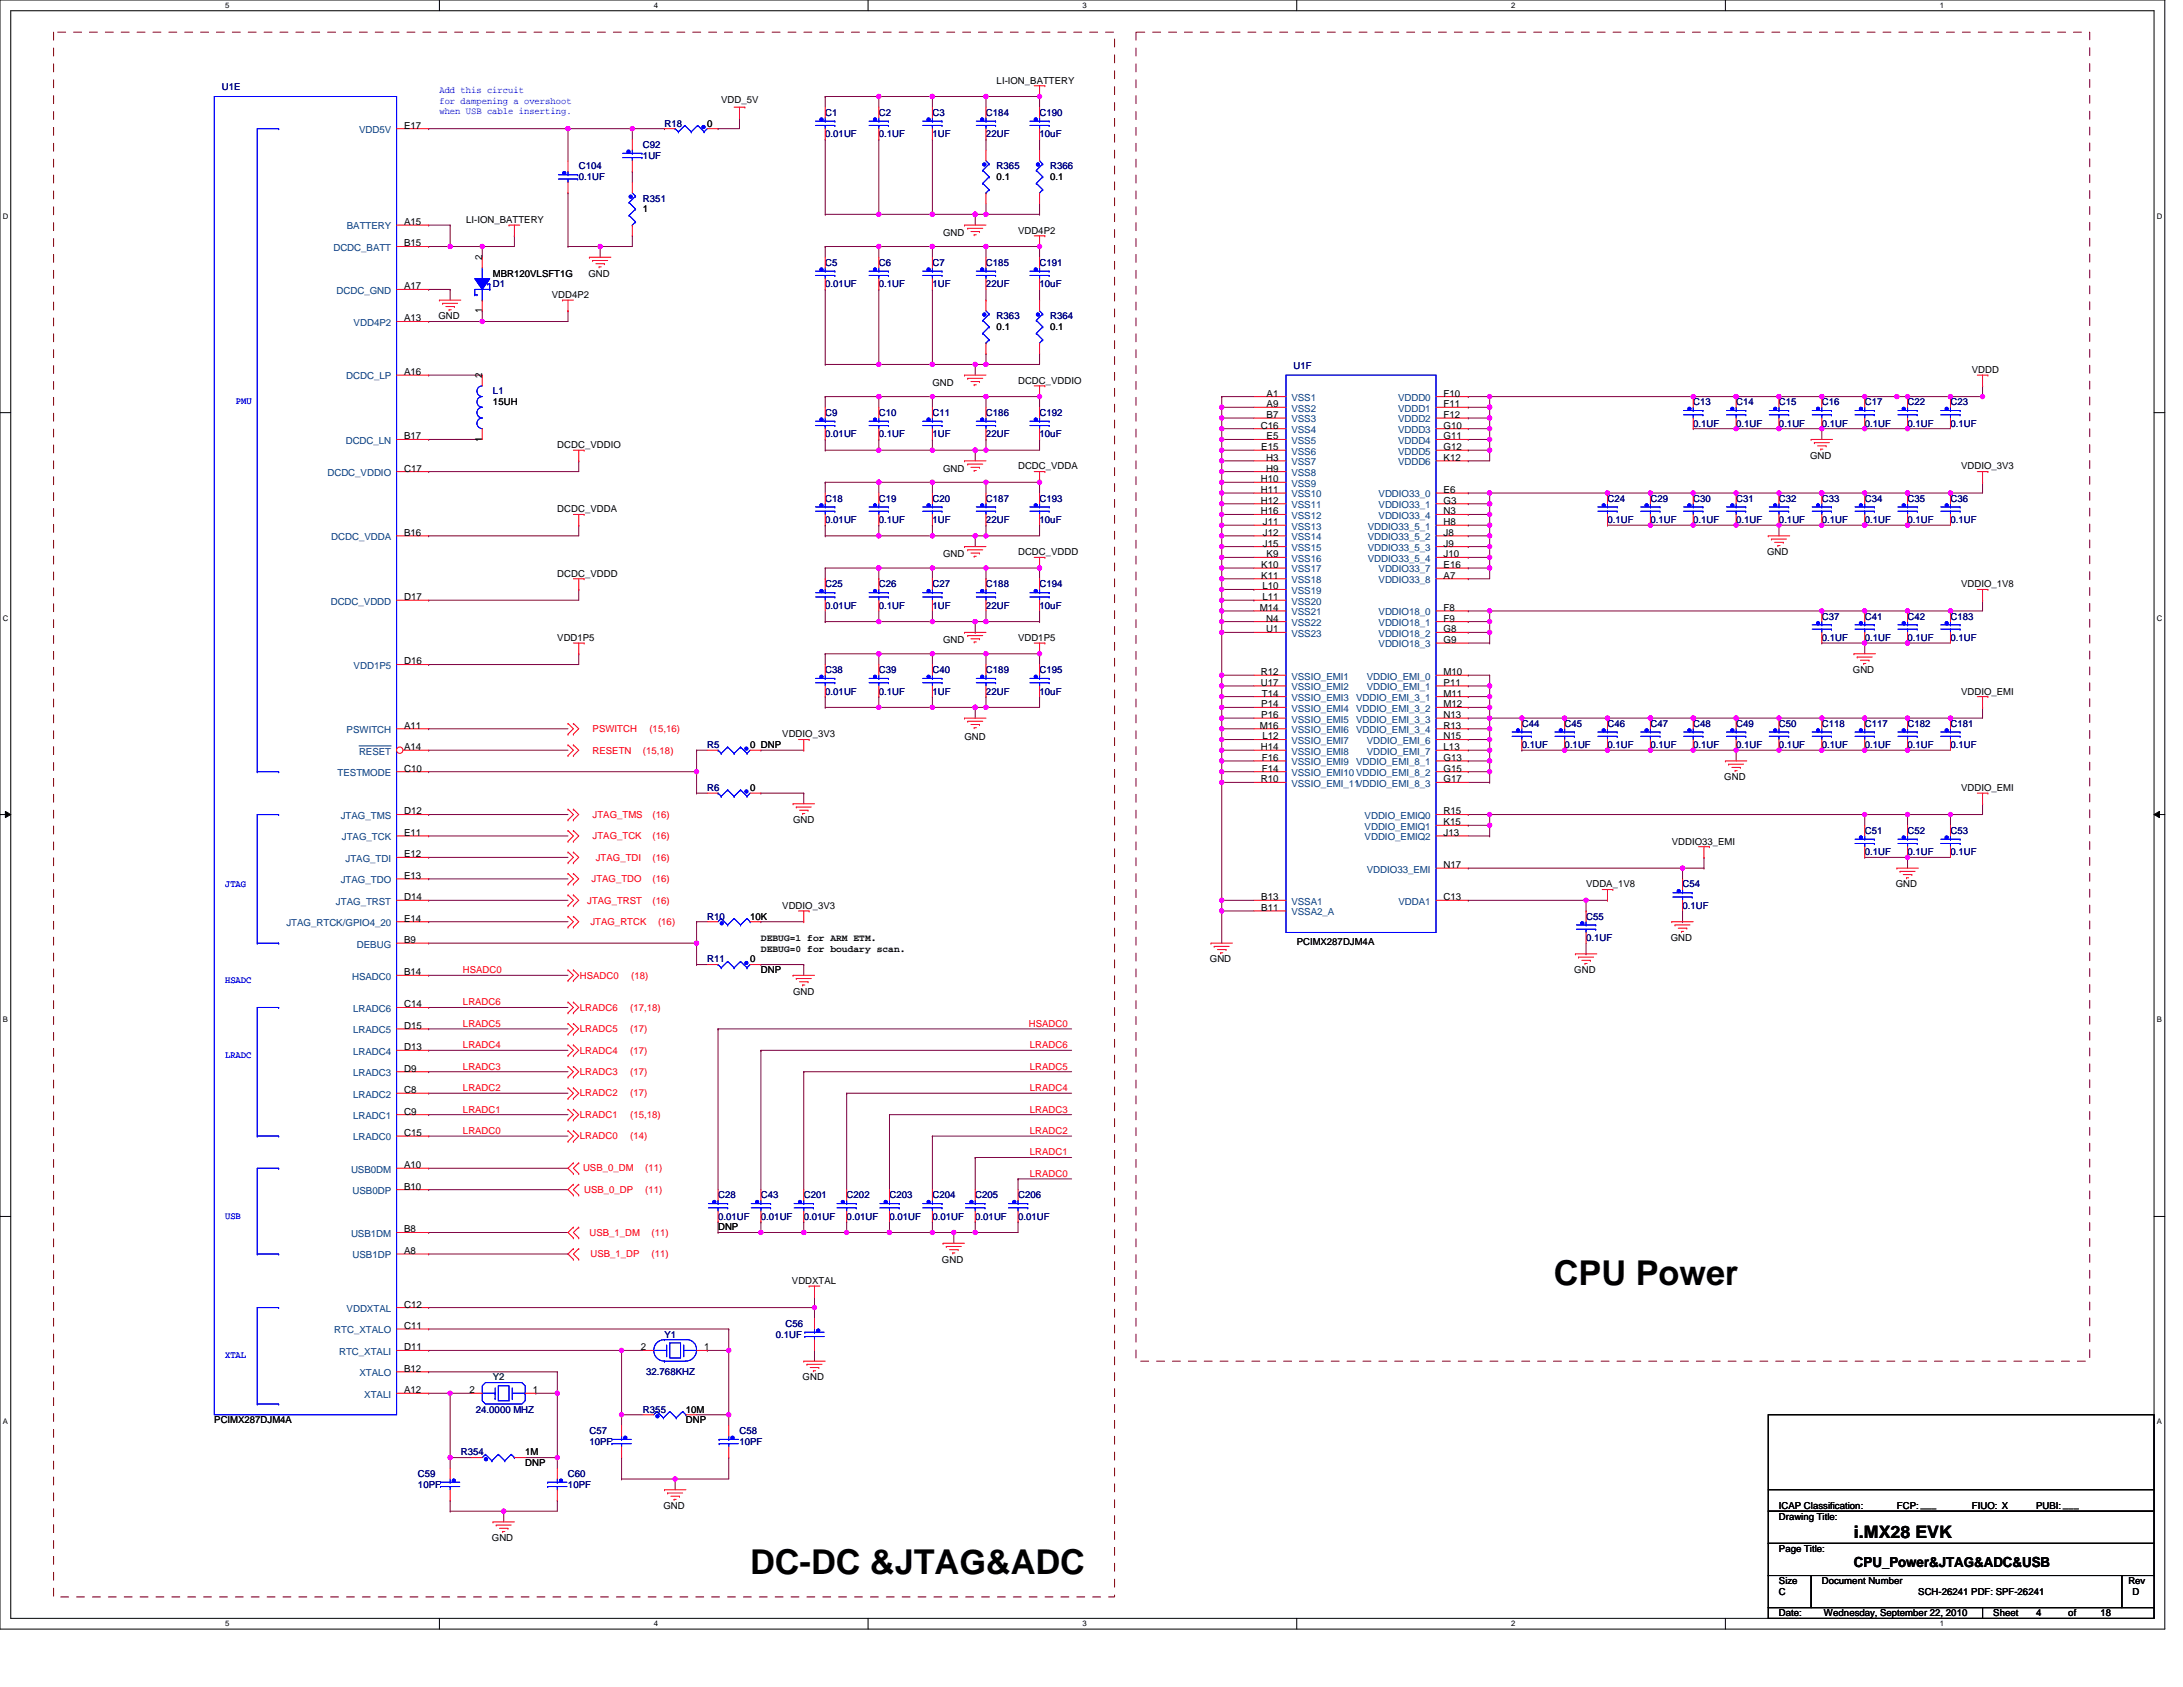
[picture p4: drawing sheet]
<svg xmlns="http://www.w3.org/2000/svg" width="279mm" height="216mm" viewBox="0 0 279 216" stroke-linecap="round" stroke-linejoin="round" font-family="sans-serif">
<defs><g id="words">
<g font-size="4.4">
<text x="198.9" y="164.5">CPU Power</text>
<text x="96" y="201.5">DC-DC &amp;JTAG&amp;ADC</text>
</g>
<text font-size="2.2" x="237.3" y="196.8">i.MX28 EVK</text>
<text font-size="1.8" x="237.3" y="200.5">CPU_Power&amp;JTAG&amp;ADC&amp;USB</text>
<g font-size="1.2" fill="#000080">
<text x="28.4" y="11.5">U1E</text>
<text x="85" y="16.2">R18</text>
<text x="105.6" y="14.8">C1</text>
<text x="105.6" y="17.6">0.01UF</text>
<text x="112.5" y="14.8">C2</text>
<text x="112.5" y="17.6">0.1UF</text>
<text x="119.3" y="14.8">C3</text>
<text x="119.3" y="17.6">1UF</text>
<text x="126.2" y="14.8">C184</text>
<text x="126.2" y="17.6">22UF</text>
<text x="133.1" y="14.8">C190</text>
<text x="133.1" y="17.6">10uF</text>
<text x="74.1" y="21.7">C104</text>
<text x="74.1" y="23.1">0.1UF</text>
<text x="82.3" y="18.9">C92</text>
<text x="82.3" y="20.3">1UF</text>
<text x="127.6" y="21.7">R365</text>
<text x="134.4" y="21.7">R366</text>
<text x="82.3" y="25.8">R351</text>
<text x="105.6" y="34">C5</text>
<text x="112.5" y="34">C6</text>
<text x="119.3" y="34">C7</text>
<text x="126.2" y="34">C185</text>
<text x="133.1" y="34">C191</text>
<text x="63.1" y="36.8">D1</text>
<text x="105.6" y="36.8">0.01UF</text>
<text x="112.5" y="36.8">0.1UF</text>
<text x="119.3" y="36.8">1UF</text>
<text x="126.2" y="36.8">22UF</text>
<text x="127.6" y="40.9">R363</text>
<text x="133.1" y="36.8">10uF</text>
<text x="134.4" y="40.9">R364</text>
<text x="165.6" y="47.2">U1F</text>
<text x="63.1" y="50.5">L1</text>
<text x="105.6" y="53.2">C9</text>
<text x="112.5" y="53.2">C10</text>
<text x="119.3" y="53.2">C11</text>
<text x="126.2" y="53.2">C186</text>
<text x="133.1" y="53.2">C192</text>
<text x="216.7" y="51.9">C13</text>
<text x="222.2" y="51.9">C14</text>
<text x="227.7" y="51.9">C15</text>
<text x="233.2" y="51.9">C16</text>
<text x="238.7" y="51.9">C17</text>
<text x="244.1" y="51.9">C22</text>
<text x="249.6" y="51.9">C23</text>
<text x="105.6" y="56">0.01UF</text>
<text x="112.5" y="56">0.1UF</text>
<text x="119.3" y="56">1UF</text>
<text x="126.2" y="56">22UF</text>
<text x="133.1" y="56">10uF</text>
<text x="216.7" y="54.6">0.1UF</text>
<text x="222.2" y="54.6">0.1UF</text>
<text x="227.7" y="54.6">0.1UF</text>
<text x="233.2" y="54.6">0.1UF</text>
<text x="238.7" y="54.6">0.1UF</text>
<text x="244.1" y="54.6">0.1UF</text>
<text x="249.6" y="54.6">0.1UF</text>
<text x="105.6" y="64.2">C18</text>
<text x="112.5" y="64.2">C19</text>
<text x="119.3" y="64.2">C20</text>
<text x="126.2" y="64.2">C187</text>
<text x="133.1" y="64.2">C193</text>
<text x="205.7" y="64.2">C24</text>
<text x="211.2" y="64.2">C29</text>
<text x="216.7" y="64.2">C30</text>
<text x="222.2" y="64.2">C31</text>
<text x="227.7" y="64.2">C32</text>
<text x="233.2" y="64.2">C33</text>
<text x="238.7" y="64.2">C34</text>
<text x="244.1" y="64.2">C35</text>
<text x="249.6" y="64.2">C36</text>
<text x="105.6" y="66.9">0.01UF</text>
<text x="112.5" y="66.9">0.1UF</text>
<text x="119.3" y="66.9">1UF</text>
<text x="126.2" y="66.9">22UF</text>
<text x="133.1" y="66.9">10uF</text>
<text x="205.7" y="66.9">0.1UF</text>
<text x="211.2" y="66.9">0.1UF</text>
<text x="216.7" y="66.9">0.1UF</text>
<text x="222.2" y="66.9">0.1UF</text>
<text x="227.7" y="66.9">0.1UF</text>
<text x="233.2" y="66.9">0.1UF</text>
<text x="238.7" y="66.9">0.1UF</text>
<text x="244.1" y="66.9">0.1UF</text>
<text x="249.6" y="66.9">0.1UF</text>
<text x="105.6" y="75.2">C25</text>
<text x="105.6" y="77.9">0.01UF</text>
<text x="112.5" y="75.2">C26</text>
<text x="112.5" y="77.9">0.1UF</text>
<text x="119.3" y="75.2">C27</text>
<text x="119.3" y="77.9">1UF</text>
<text x="126.2" y="75.2">C188</text>
<text x="126.2" y="77.9">22UF</text>
<text x="133.1" y="75.2">C194</text>
<text x="133.1" y="77.9">10uF</text>
<text x="233.2" y="79.3">C37</text>
<text x="233.2" y="82">0.1UF</text>
<text x="238.7" y="79.3">C41</text>
<text x="238.7" y="82">0.1UF</text>
<text x="244.1" y="79.3">C42</text>
<text x="244.1" y="82">0.1UF</text>
<text x="249.6" y="79.3">C183</text>
<text x="249.6" y="82">0.1UF</text>
<text x="105.6" y="86.1">C38</text>
<text x="105.6" y="88.9">0.01UF</text>
<text x="112.5" y="86.1">C39</text>
<text x="112.5" y="88.9">0.1UF</text>
<text x="119.3" y="86.1">C40</text>
<text x="119.3" y="88.9">1UF</text>
<text x="126.2" y="86.1">C189</text>
<text x="126.2" y="88.9">22UF</text>
<text x="133.1" y="86.1">C195</text>
<text x="133.1" y="88.9">10uF</text>
<text x="90.5" y="95.7">R5</text>
<text x="194.8" y="93">C44</text>
<text x="194.8" y="95.7">0.1UF</text>
<text x="200.3" y="93">C45</text>
<text x="200.3" y="95.7">0.1UF</text>
<text x="205.7" y="93">C46</text>
<text x="205.7" y="95.7">0.1UF</text>
<text x="211.2" y="93">C47</text>
<text x="211.2" y="95.7">0.1UF</text>
<text x="216.7" y="93">C48</text>
<text x="216.7" y="95.7">0.1UF</text>
<text x="222.2" y="93">C49</text>
<text x="222.2" y="95.7">0.1UF</text>
<text x="227.7" y="93">C50</text>
<text x="227.7" y="95.7">0.1UF</text>
<text x="233.2" y="93">C118</text>
<text x="233.2" y="95.7">0.1UF</text>
<text x="238.7" y="93">C117</text>
<text x="238.7" y="95.7">0.1UF</text>
<text x="244.1" y="93">C182</text>
<text x="244.1" y="95.7">0.1UF</text>
<text x="249.6" y="93">C181</text>
<text x="249.6" y="95.7">0.1UF</text>
<text x="90.5" y="101.2">R6</text>
<text x="238.7" y="106.7">C51</text>
<text x="244.1" y="106.7">C52</text>
<text x="249.6" y="106.7">C53</text>
<text x="215.3" y="113.6">C54</text>
<text x="238.7" y="109.5">0.1UF</text>
<text x="244.1" y="109.5">0.1UF</text>
<text x="249.6" y="109.5">0.1UF</text>
<text x="90.5" y="117.7">R10</text>
<text x="203" y="117.7">C55</text>
<text x="215.3" y="116.3">0.1UF</text>
<text x="90.5" y="123.2">R11</text>
<text x="203" y="120.4">0.1UF</text>
<text x="91.9" y="153.4">C28</text>
<text x="97.4" y="153.4">C43</text>
<text x="102.9" y="153.4">C201</text>
<text x="108.4" y="153.4">C202</text>
<text x="113.8" y="153.4">C203</text>
<text x="119.3" y="153.4">C204</text>
<text x="124.8" y="153.4">C205</text>
<text x="130.3" y="153.4">C206</text>
<text x="91.9" y="156.1">0.01UF</text>
<text x="97.4" y="156.1">0.01UF</text>
<text x="102.9" y="156.1">0.01UF</text>
<text x="108.4" y="156.1">0.01UF</text>
<text x="113.8" y="156.1">0.01UF</text>
<text x="119.3" y="156.1">0.01UF</text>
<text x="124.8" y="156.1">0.01UF</text>
<text x="130.3" y="156.1">0.01UF</text>
<text x="85" y="171.2">Y1</text>
<text x="99.3" y="171.2">0.1UF</text>
<text x="100.5" y="169.8">C56</text>
<text x="82.7" y="176">32.768KHZ</text>
<text x="60.9" y="180.8">24.0000 MHZ</text>
<text x="75.4" y="183.5">C57</text>
<text x="75.4" y="184.9">10PF</text>
<text x="82.3" y="180.8">R355</text>
<text x="94.6" y="183.5">C58</text>
<text x="94.6" y="184.9">10PF</text>
<text x="53.5" y="189">C59</text>
<text x="53.5" y="190.4">10PF</text>
<text x="59" y="186.3">R354</text>
<text x="72.7" y="189">C60</text>
<text x="72.7" y="190.4">10PF</text>
</g>
<g font-size="1.2" fill="#00f">
<text x="56.2" y="11.9">Add this circuit</text>
<text x="56.2" y="13.3">for dampening a overshoot</text>
<text x="56.2" y="14.6">when USB cable inserting.</text>
<text x="30.2" y="51.7">PMU</text>
<text x="28.8" y="113.5">JTAG</text>
<text x="28.8" y="125.8">HSADC</text>
<text x="28.8" y="135.4">LRADC</text>
<text x="28.8" y="156">USB</text>
<text x="28.8" y="173.8">XTAL</text>
</g>
<g font-size="1.2">
<text x="127.6" y="10.7">LI-ION_BATTERY</text>
<text x="51.7" y="16.5">E17</text>
<text x="90.5" y="16.2">0</text>
<text x="92.3" y="13.2">VDD_5V</text>
<text x="127.6" y="23.1">0.1</text>
<text x="134.4" y="23.1">0.1</text>
<text x="51.7" y="28.8">A15</text>
<text x="59.7" y="28.5">LI-ION_BATTERY</text>
<text x="82.3" y="27.2">1</text>
<text x="130.3" y="29.9">VDD4P2</text>
<text x="51.7" y="31.5">B15</text>
<text x="61.7" y="33.3" transform="rotate(-90 61.7 33.3)">2</text>
<text x="63.1" y="35.4">MBR120VLSFT1G</text>
<text x="75.3" y="35.4">GND</text>
<text x="120.7" y="30.2">GND</text>
<text x="51.7" y="37">A17</text>
<text x="51.7" y="41.1">A13</text>
<text x="56.1" y="40.9">GND</text>
<text x="61.7" y="40.1" transform="rotate(-90 61.7 40.1)">1</text>
<text x="70.6" y="38.1">VDD4P2</text>
<text x="51.7" y="48">A16</text>
<text x="127.6" y="42.2">0.1</text>
<text x="134.4" y="42.2">0.1</text>
<text x="252.4" y="47.7">VDDD</text>
<text x="61.7" y="48.4" transform="rotate(-90 61.7 48.4)">2</text>
<text x="63.1" y="51.9">15UH</text>
<text x="119.3" y="49.4">GND</text>
<text x="130.3" y="49.1">DCDC_VDDIO</text>
<text x="162.1" y="50.7">A1</text>
<text x="162.1" y="52.1">A9</text>
<text x="162.1" y="53.5">B7</text>
<text x="184.8" y="50.7">F10</text>
<text x="184.8" y="52.1">F11</text>
<text x="184.8" y="53.5">F12</text>
<text x="51.7" y="56.2">B17</text>
<text x="61.7" y="56.5" transform="rotate(-90 61.7 56.5)">1</text>
<text x="71.3" y="57.3">DCDC_VDDIO</text>
<text x="161.4" y="54.9">C16</text>
<text x="161.4" y="57.6">E15</text>
<text x="162.1" y="59">H3</text>
<text x="162.1" y="56.2">E5</text>
<text x="184.8" y="54.9">G10</text>
<text x="184.8" y="56.2">G11</text>
<text x="184.8" y="57.6">G12</text>
<text x="184.8" y="59">K12</text>
<text x="231.7" y="58.7">GND</text>
<text x="51.7" y="60.3">C17</text>
<text x="71.3" y="65.6">DCDC_VDDA</text>
<text x="120.7" y="60.4">GND</text>
<text x="130.3" y="60.1">DCDC_VDDA</text>
<text x="161.4" y="61.7">H10</text>
<text x="161.4" y="63.1">H11</text>
<text x="161.4" y="64.5">H12</text>
<text x="161.4" y="65.8">H16</text>
<text x="162.1" y="60.3">H9</text>
<text x="184.8" y="63.1">E6</text>
<text x="184.8" y="64.5">G3</text>
<text x="184.8" y="65.8">N3</text>
<text x="251" y="60.1">VDDIO_3V3</text>
<text x="51.7" y="68.6">B16</text>
<text x="120.7" y="71.3">GND</text>
<text x="130.3" y="71.1">DCDC_VDDD</text>
<text x="161.6" y="67.2">J11</text>
<text x="161.6" y="68.6">J12</text>
<text x="161.6" y="69.9">J15</text>
<text x="162.1" y="71.3">K9</text>
<text x="184.8" y="67.2">H8</text>
<text x="184.8" y="68.6">J8</text>
<text x="184.8" y="69.9">J9</text>
<text x="184.8" y="71.3">J10</text>
<text x="226.2" y="71.1">GND</text>
<text x="51.7" y="76.8">D17</text>
<text x="71.3" y="73.8">DCDC_VDDD</text>
<text x="161.4" y="72.7">K10</text>
<text x="161.4" y="74.1">K11</text>
<text x="161.6" y="75.4">L10</text>
<text x="161.6" y="76.8">L11</text>
<text x="184.8" y="74.1">A7</text>
<text x="184.8" y="72.7">E16</text>
<text x="251" y="75.2">VDDIO_1V8</text>
<text x="71.3" y="82">VDD1P5</text>
<text x="120.7" y="82.3">GND</text>
<text x="130.3" y="82">VDD1P5</text>
<text x="161.2" y="78.2">M14</text>
<text x="162.1" y="79.5">N4</text>
<text x="162.1" y="80.9">U1</text>
<text x="184.8" y="78.2">F8</text>
<text x="184.8" y="79.5">F9</text>
<text x="184.8" y="80.9">G8</text>
<text x="184.8" y="82.3">G9</text>
<text x="51.7" y="85">D16</text>
<text x="161.4" y="86.4">R12</text>
<text x="161.4" y="87.8">U17</text>
<text x="161.5" y="89.1">T14</text>
<text x="184.8" y="86.4">M10</text>
<text x="184.8" y="89.1">M11</text>
<text x="184.8" y="87.8">P11</text>
<text x="237.2" y="86.1">GND</text>
<text x="251" y="88.9">VDDIO_EMI</text>
<text x="51.7" y="93.3">A11</text>
<text x="96" y="95.7">0 DNP</text>
<text x="100.1" y="94.4">VDDIO_3V3</text>
<text x="123.4" y="94.6">GND</text>
<text x="161.2" y="93.3">M16</text>
<text x="161.4" y="90.5">P14</text>
<text x="161.4" y="91.9">P16</text>
<text x="161.6" y="94.6">L12</text>
<text x="184.8" y="90.5">M12</text>
<text x="184.8" y="91.9">N13</text>
<text x="184.8" y="94.6">N15</text>
<text x="184.8" y="93.3">R13</text>
<text x="51.7" y="96">A14</text>
<text x="51.7" y="98.8">C10</text>
<text x="96" y="101.2">0</text>
<text x="161.4" y="96">H14</text>
<text x="161.4" y="100.1">R10</text>
<text x="161.5" y="98.8">F14</text>
<text x="161.5" y="97.4">F16</text>
<text x="184.8" y="97.4">G13</text>
<text x="184.8" y="98.8">G15</text>
<text x="184.8" y="100.1">G17</text>
<text x="184.8" y="96">L13</text>
<text x="220.7" y="99.9">GND</text>
<text x="251" y="101.2">VDDIO_EMI</text>
<text x="51.7" y="104.2">D12</text>
<text x="51.7" y="107">E11</text>
<text x="101.5" y="105.3">GND</text>
<text x="184.8" y="107">J13</text>
<text x="184.8" y="105.6">K15</text>
<text x="184.8" y="104.2">R15</text>
<text x="51.7" y="109.7">E12</text>
<text x="51.7" y="112.5">E13</text>
<text x="184.8" y="111.1">N17</text>
<text x="203" y="113.6">VDDA_1V8</text>
<text x="214" y="108.1">VDDIO33_EMI</text>
<text x="242.6" y="113.6">GND</text>
<text x="51.7" y="115.2">D14</text>
<text x="51.7" y="118">E14</text>
<text x="96" y="117.7">10K</text>
<text x="100.1" y="116.3">VDDIO_3V3</text>
<text x="161.4" y="116.6">B11</text>
<text x="161.4" y="115.2">B13</text>
<text x="184.8" y="115.2">C13</text>
<text x="51.7" y="120.7">B9</text>
<text x="51.7" y="124.8">B14</text>
<text x="96" y="123.2">0</text>
<text x="97.4" y="120.4">DEBUG=1 for ARM ETM.</text>
<text x="97.4" y="121.8">DEBUG=0 for boudary scan.</text>
<text x="97.4" y="124.5">DNP</text>
<text x="154.9" y="123.2">GND</text>
<text x="166" y="121">PCIMX287DJM4A</text>
<text x="201.5" y="124.5">GND</text>
<text x="213.8" y="120.4">GND</text>
<text x="51.7" y="128.9">C14</text>
<text x="51.7" y="131.7">D15</text>
<text x="101.5" y="127.3">GND</text>
<text x="51.7" y="134.4">D13</text>
<text x="51.7" y="137.1">D9</text>
<text x="51.7" y="139.9">C8</text>
<text x="51.7" y="142.6">C9</text>
<text x="51.7" y="149.5">A10</text>
<text x="51.7" y="145.4">C15</text>
<text x="51.7" y="152.2">B10</text>
<text x="51.7" y="157.7">B8</text>
<text x="51.7" y="160.5">A8</text>
<text x="91.9" y="157.5">DNP</text>
<text x="120.6" y="161.6">GND</text>
<text x="51.7" y="167.3">C12</text>
<text x="101.4" y="164.3">VDDXTAL</text>
<text x="51.7" y="170.1">C11</text>
<text x="51.7" y="172.8">D11</text>
<text x="82" y="172.8">2</text>
<text x="90.1" y="172.8">1</text>
<text x="51.7" y="175.6">B12</text>
<text x="51.7" y="178.3">A12</text>
<text x="60.1" y="178.3">2</text>
<text x="68.2" y="178.3">1</text>
<text x="102.7" y="176.7">GND</text>
<text x="27.4" y="182.2">PCIMX287DJM4A</text>
<text x="87.8" y="180.8">10M</text>
<text x="87.8" y="182.2">DNP</text>
<text x="67.2" y="186.3">1M</text>
<text x="67.2" y="187.6">DNP</text>
<text x="63" y="197.2">GND</text>
<text x="84.9" y="193.1">GND</text>
<text x="227.7" y="194.5">Drawing Title:</text>
<text x="227.7" y="193.1">ICAP Classification:</text>
<text x="242.8" y="193.1">FCP: ___</text>
<text x="252.4" y="193.1">FIUO: X</text>
<text x="260.6" y="193.1">PUBI: ___</text>
<text x="227.7" y="198.6">Page Title:</text>
<text x="227.7" y="202.7">Size</text>
<text x="233.2" y="202.7">Document Number</text>
<text x="272.4" y="202.7">Rev</text>
<text x="227.7" y="206.8">Date:</text>
<text x="227.7" y="204.1">C</text>
<text x="233.4" y="206.8">Wednesday, September 22, 2010</text>
<text x="245.5" y="204.1">SCH-26241 PDF: SPF-26241</text>
<text x="255.1" y="206.8">Sheet</text>
<text x="260.6" y="206.8">4</text>
<text x="264.7" y="206.8">of</text>
<text x="268.8" y="206.8">18</text>
<text x="273" y="204.1">D</text>
</g>
<g font-size="1.2" fill="#004080">
<text x="46" y="17">VDD5V</text>
<text x="44.4" y="29.4">BATTERY</text>
<text x="42.7" y="32.1">DCDC_BATT</text>
<text x="43.1" y="37.6">DCDC_GND</text>
<text x="45.3" y="41.7">VDD4P2</text>
<text x="44.3" y="48.6">DCDC_LP</text>
<text x="165.3" y="51.3">VSS1</text>
<text x="165.3" y="52.7">VSS2</text>
<text x="178.9" y="51.3">VDDD0</text>
<text x="178.9" y="52.7">VDDD1</text>
<text x="44.2" y="56.8">DCDC_LN</text>
<text x="165.3" y="54.1">VSS3</text>
<text x="165.3" y="55.4">VSS4</text>
<text x="165.3" y="56.8">VSS5</text>
<text x="165.3" y="58.2">VSS6</text>
<text x="165.3" y="59.5">VSS7</text>
<text x="178.9" y="54.1">VDDD2</text>
<text x="178.9" y="55.4">VDDD3</text>
<text x="178.9" y="56.8">VDDD4</text>
<text x="178.9" y="58.2">VDDD5</text>
<text x="178.9" y="59.5">VDDD6</text>
<text x="41.9" y="60.9">DCDC_VDDIO</text>
<text x="165.3" y="60.9">VSS8</text>
<text x="165.3" y="62.3">VSS9</text>
<text x="165.3" y="63.7">VSS10</text>
<text x="165.3" y="65">VSS11</text>
<text x="176.4" y="63.7">VDDIO33_0</text>
<text x="176.4" y="65">VDDIO33_1</text>
<text x="42.4" y="69.1">DCDC_VDDA</text>
<text x="165.3" y="66.4">VSS12</text>
<text x="165.3" y="67.8">VSS13</text>
<text x="165.3" y="69.1">VSS14</text>
<text x="165.3" y="70.5">VSS15</text>
<text x="165.3" y="71.9">VSS16</text>
<text x="175.1" y="67.8">VDDIO33_5_1</text>
<text x="175.1" y="69.1">VDDIO33_5_2</text>
<text x="175.1" y="70.5">VDDIO33_5_3</text>
<text x="175.1" y="71.9">VDDIO33_5_4</text>
<text x="176.4" y="66.4">VDDIO33_4</text>
<text x="42.3" y="77.4">DCDC_VDDD</text>
<text x="165.3" y="73.3">VSS17</text>
<text x="165.3" y="74.6">VSS18</text>
<text x="165.3" y="76">VSS19</text>
<text x="165.3" y="77.4">VSS20</text>
<text x="176.4" y="74.6">VDDIO33_8</text>
<text x="176.4" y="73.3">VDDIO33_7</text>
<text x="165.3" y="78.8">VSS21</text>
<text x="165.3" y="80.1">VSS22</text>
<text x="165.3" y="81.5">VSS23</text>
<text x="176.4" y="78.8">VDDIO18_0</text>
<text x="176.4" y="80.1">VDDIO18_1</text>
<text x="176.4" y="81.5">VDDIO18_2</text>
<text x="176.4" y="82.9">VDDIO18_3</text>
<text x="45.3" y="85.6">VDD1P5</text>
<text x="165.3" y="87">VSSIO_EMI1</text>
<text x="165.3" y="89.7">VSSIO_EMI3</text>
<text x="165.3" y="88.3">VSSIO_EMI2</text>
<text x="173.6" y="89.7">VDDIO_EMI_3_1</text>
<text x="174.9" y="87">VDDIO_EMI_0</text>
<text x="174.9" y="88.3">VDDIO_EMI_1</text>
<text x="44.4" y="93.8">PSWITCH</text>
<text x="165.3" y="95.2">VSSIO_EMI7</text>
<text x="165.3" y="93.8">VSSIO_EMI6</text>
<text x="165.3" y="91.1">VSSIO_EMI4</text>
<text x="165.3" y="92.5">VSSIO_EMI5</text>
<text x="173.6" y="91.1">VDDIO_EMI_3_2</text>
<text x="173.6" y="92.5">VDDIO_EMI_3_3</text>
<text x="173.6" y="93.8">VDDIO_EMI_3_4</text>
<text x="174.9" y="95.2">VDDIO_EMI_6</text>
<text x="43.2" y="99.3">TESTMODE</text>
<text x="46" y="96.6">RESET</text>
<text x="165.3" y="99.3">VSSIO_EMI10 VDDIO_EMI_8_2</text>
<text x="165.3" y="97.9">VSSIO_EMI9</text>
<text x="165.3" y="96.6">VSSIO_EMI8</text>
<text x="165.3" y="100.7">VSSIO_EMI_11VDDIO_EMI_8_3</text>
<text x="173.6" y="97.9">VDDIO_EMI_8_1</text>
<text x="174.9" y="96.6">VDDIO_EMI_7</text>
<text x="43.6" y="104.8">JTAG_TMS</text>
<text x="43.8" y="107.5">JTAG_TCK</text>
<text x="174.7" y="107.5">VDDIO_EMIQ2</text>
<text x="174.7" y="106.2">VDDIO_EMIQ1</text>
<text x="174.7" y="104.8">VDDIO_EMIQ0</text>
<text x="43.6" y="113">JTAG_TDO</text>
<text x="44.2" y="110.3">JTAG_TDI</text>
<text x="174.9" y="111.7">VDDIO33_EMI</text>
<text x="36.7" y="118.5">JTAG_RTCK/GPIO4_20</text>
<text x="43" y="115.8">JTAG_TRST</text>
<text x="165.3" y="117.1">VSSA2_A</text>
<text x="165.3" y="115.8">VSSA1</text>
<text x="179" y="115.8">VDDA1</text>
<text x="45.1" y="125.4">HSADC0</text>
<text x="45.7" y="121.3">DEBUG</text>
<text x="45.2" y="129.5">LRADC6</text>
<text x="45.2" y="132.2">LRADC5</text>
<text x="45.2" y="135">LRADC4</text>
<text x="45.2" y="137.7">LRADC3</text>
<text x="45.2" y="140.5">LRADC2</text>
<text x="45.2" y="143.2">LRADC1</text>
<text x="45.2" y="146">LRADC0</text>
<text x="44.9" y="150.1">USB0DM</text>
<text x="45.1" y="152.8">USB0DP</text>
<text x="44.9" y="158.3">USB1DM</text>
<text x="45.1" y="161">USB1DP</text>
<text x="44.4" y="167.9">VDDXTAL</text>
<text x="42.8" y="170.6">RTC_XTALO</text>
<text x="43.4" y="173.4">RTC_XTALI</text>
<text x="46" y="176.1">XTALO</text>
<text x="46.6" y="178.9">XTALI</text>
</g>
<g font-size="1.2" fill="#f00">
<text x="75.9" y="93.7">PSWITCH</text>
<text x="83.1" y="93.7">(15,16)</text>
<text x="75.9" y="96.4">RESETN</text>
<text x="82.3" y="96.4">(15,18)</text>
<text x="75.9" y="104.7">JTAG_TMS</text>
<text x="75.9" y="107.4">JTAG_TCK</text>
<text x="83.5" y="107.4">(16)</text>
<text x="83.5" y="104.7">(16)</text>
<text x="75.7" y="112.9">JTAG_TDO</text>
<text x="76.3" y="110.2">JTAG_TDI</text>
<text x="83.5" y="112.9">(16)</text>
<text x="83.5" y="110.2">(16)</text>
<text x="75.2" y="115.6">JTAG_TRST</text>
<text x="75.6" y="118.4">JTAG_RTCK</text>
<text x="83.5" y="115.6">(16)</text>
<text x="84.2" y="118.4">(16)</text>
<text x="59.3" y="124.5">HSADC0</text>
<text x="74.2" y="125.2">HSADC0</text>
<text x="80.8" y="125.2">(18)</text>
<text x="59.3" y="131.4">LRADC5</text>
<text x="59.3" y="128.7">LRADC6</text>
<text x="74.2" y="129.3">LRADC6</text>
<text x="80.7" y="129.3">(17,18)</text>
<text x="131.7" y="131.4">HSADC0</text>
<text x="59.3" y="136.9">LRADC3</text>
<text x="59.3" y="134.1">LRADC4</text>
<text x="74.2" y="137.6">LRADC3</text>
<text x="74.2" y="134.8">LRADC4</text>
<text x="74.2" y="132.1">LRADC5</text>
<text x="80.7" y="137.6">(17)</text>
<text x="80.7" y="134.8">(17)</text>
<text x="80.7" y="132.1">(17)</text>
<text x="131.8" y="136.9">LRADC5</text>
<text x="131.8" y="134.1">LRADC6</text>
<text x="59.3" y="142.4">LRADC1</text>
<text x="59.3" y="139.6">LRADC2</text>
<text x="74.2" y="143.1">LRADC1</text>
<text x="74.2" y="140.3">LRADC2</text>
<text x="80.7" y="143.1">(15,18)</text>
<text x="80.7" y="140.3">(17)</text>
<text x="131.8" y="142.4">LRADC3</text>
<text x="131.8" y="139.6">LRADC4</text>
<text x="59.3" y="145.1">LRADC0</text>
<text x="74.2" y="145.8">LRADC0</text>
<text x="74.6" y="149.9">USB_0_DM</text>
<text x="80.7" y="145.8">(14)</text>
<text x="82.6" y="149.9">(11)</text>
<text x="131.8" y="147.9">LRADC1</text>
<text x="131.8" y="145.1">LRADC2</text>
<text x="74.8" y="152.7">USB_0_DP</text>
<text x="82.6" y="152.7">(11)</text>
<text x="131.8" y="150.6">LRADC0</text>
<text x="75.4" y="158.2">USB_1_DM</text>
<text x="75.6" y="160.9">USB_1_DP</text>
<text x="83.4" y="160.9">(11)</text>
<text x="83.4" y="158.2">(11)</text>
</g>
<text font-size="1.2" fill="#004040" x="63.1" y="176.7">Y2</text>
<g font-size="1">
<text x="28.8" y="1">5</text>
<text x="83.7" y="1">4</text>
<text x="138.5" y="1">3</text>
<text x="193.4" y="1">2</text>
<text x="248.3" y="1">1</text>
<text x=".3" y="28">D</text>
<text x="276" y="28">D</text>
<text x=".3" y="79.4">C</text>
<text x="276" y="79.4">C</text>
<text x=".3" y="130.9">B</text>
<text x="276" y="130.9">B</text>
<text x=".3" y="182.3">A</text>
<text x="276" y="182.3">A</text>
<text x="28.8" y="208.1">5</text>
<text x="83.7" y="208.1">4</text>
<text x="138.5" y="208.1">3</text>
<text x="193.4" y="208.1">2</text>
<text x="248.3" y="208.1">1</text>
</g>
</g></defs>
<path d="M0 0h277.1v208.5h-277.1zM1.4 1.4h274.3v205.7h-274.3z" fill="none" stroke="#000" stroke-width=".13"/>
<g fill="#fff">
<path d="M28.8 .1h.6v1.1h-.6z"/>
<path d="M28.8 207.3h.6v1.1h-.6z"/>
</g>
<path d="M56.2 0v1.4M56.2 207.1v1.4" fill="none" stroke="#000" stroke-width=".13"/>
<g fill="#fff">
<path d="M83.7 .1h.5v1.1h-.5z"/>
<path d="M83.7 207.3h.5v1.1h-.5z"/>
</g>
<path d="M111.1 0v1.4M111.1 207.1v1.4" fill="none" stroke="#000" stroke-width=".13"/>
<g fill="#fff">
<path d="M138.5 .1h.6v1.1h-.6z"/>
<path d="M138.5 207.3h.6v1.1h-.6z"/>
</g>
<path d="M166 0v1.4M166 207.1v1.4" fill="none" stroke="#000" stroke-width=".13"/>
<g fill="#fff">
<path d="M193.4 .1h.5v1.1h-.5z"/>
<path d="M193.4 207.3h.5v1.1h-.5z"/>
</g>
<path d="M220.8 0v1.4M220.8 207.1v1.4" fill="none" stroke="#000" stroke-width=".13"/>
<g fill="#fff">
<path d="M248.3 .1h.5v1.1h-.5z"/>
<path d="M248.3 207.3h.5v1.1h-.5z"/>
<path d="M.3 27.1h.8v1.1h-.8z"/>
<path d="M276 27.1h.8v1.1h-.8z"/>
<path d="M.3 78.5h.8v1.1h-.8z"/>
<path d="M276 78.5h.8v1.1h-.8z"/>
</g>
<path d="M0 52.8h1.4M275.7 52.8h1.4" fill="none" stroke="#000" stroke-width=".13"/>
<g fill="#fff">
<path d="M.3 130h.7v1.1h-.7z"/>
<path d="M276 130h.7v1.1h-.7z"/>
</g>
<path d="M0 104.2h1.4M.7 103.8l.7 .4-.7 .4zM275.7 104.2l.7-.4v.8zM275.7 104.2h1.4" fill="none" stroke="#000" stroke-width=".13"/>
<path d="M.7 103.8l.7 .4-.7 .4zM275.7 104.2l.7-.4v.8z" fill="#000"/>
<g fill="#fff">
<path d="M.3 181.4h.7v1.1h-.7z"/>
<path d="M276 181.4h.7v1.1h-.7z"/>
</g>
<path d="M0 155.7h1.4M275.7 155.7h1.4" fill="none" stroke="#000" stroke-width=".13"/>
<path d="M156.4 50.8h.1M156.4 52.1h.1M156.4 50.8h4.1M156.4 50.8v2.7M156.4 52.1h4.1" fill="none" stroke="#800040" stroke-width=".13"/>
<circle cx="156.4" cy="52.1" r=".27" fill="#f0f"/>
<circle cx="156.4" cy="52.1" r=".27" fill="none" stroke="#f0f" stroke-width=".13"/>
<path d="M156.4 53.5h.1M156.4 53.5h4.1M156.4 53.5v1.4" fill="none" stroke="#800040" stroke-width=".13"/>
<circle cx="156.4" cy="53.5" r=".27" fill="#f0f"/>
<circle cx="156.4" cy="53.5" r=".27" fill="none" stroke="#f0f" stroke-width=".13"/>
<path d="M156.4 54.9h.1M156.4 54.9h4.1M156.4 54.9v1.3" fill="none" stroke="#800040" stroke-width=".13"/>
<circle cx="156.4" cy="54.9" r=".27" fill="#f0f"/>
<circle cx="156.4" cy="54.9" r=".27" fill="none" stroke="#f0f" stroke-width=".13"/>
<path d="M156.4 56.2h.1M156.4 56.2h4.1M156.4 56.2v1.4" fill="none" stroke="#800040" stroke-width=".13"/>
<circle cx="156.4" cy="56.2" r=".27" fill="#f0f"/>
<circle cx="156.4" cy="56.2" r=".27" fill="none" stroke="#f0f" stroke-width=".13"/>
<path d="M156.4 57.6h.1M156.4 57.6h4.1M156.4 57.6v1.4" fill="none" stroke="#800040" stroke-width=".13"/>
<circle cx="156.4" cy="57.6" r=".27" fill="#f0f"/>
<circle cx="156.4" cy="57.6" r=".27" fill="none" stroke="#f0f" stroke-width=".13"/>
<g fill="none" stroke="#800040" stroke-width=".13">
<path d="M156.4 59h.1M156.4 59h4.1M156.4 61.7h.1M156.4 63.1h.1M156.4 64.5h.1M156.4 65.8h.1M156.4 67.2h.1M156.4 68.6h.1M156.4 70h.1M156.4 71.3h.1M156.4 61.7v1.4M156.4 70v1.3"/>
<path d="M156.4 63.1h4.1M156.4 64.5h4.1M156.4 65.8h4.1M156.4 67.2h4.1M156.4 68.6h4.1M156.4 70h4.1M156.4 71.3h4.1"/>
</g>
<circle cx="156.4" cy="69.9" r=".27" fill="#f0f"/>
<circle cx="156.4" cy="69.9" r=".27" fill="none" stroke="#f0f" stroke-width=".13"/>
<path d="M156.4 64.5h.1M156.4 64.5v1.3" fill="none" stroke="#800040" stroke-width=".13"/>
<circle cx="156.4" cy="64.5" r=".27" fill="#f0f"/>
<circle cx="156.4" cy="64.5" r=".27" fill="none" stroke="#f0f" stroke-width=".13"/>
<path d="M156.4 67.2h.1M156.4 67.2v1.4" fill="none" stroke="#800040" stroke-width=".13"/>
<circle cx="156.4" cy="67.2" r=".27" fill="#f0f"/>
<circle cx="156.4" cy="67.2" r=".27" fill="none" stroke="#f0f" stroke-width=".13"/>
<path d="M156.4 71.3h.1M156.4 71.3v1.4" fill="none" stroke="#800040" stroke-width=".13"/>
<circle cx="156.4" cy="71.3" r=".27" fill="#f0f"/>
<circle cx="156.4" cy="71.3" r=".27" fill="none" stroke="#f0f" stroke-width=".13"/>
<path d="M156.4 65.8h.1M156.4 65.8v1.4" fill="none" stroke="#800040" stroke-width=".13"/>
<circle cx="156.4" cy="65.8" r=".27" fill="#f0f"/>
<circle cx="156.4" cy="65.8" r=".27" fill="none" stroke="#f0f" stroke-width=".13"/>
<path d="M156.4 68.6h.1M156.4 68.6v1.4" fill="none" stroke="#800040" stroke-width=".13"/>
<circle cx="156.4" cy="68.6" r=".27" fill="#f0f"/>
<circle cx="156.4" cy="68.6" r=".27" fill="none" stroke="#f0f" stroke-width=".13"/>
<path d="M156.4 72.7h.1M156.4 74.1h.1M156.4 78.2h.1M156.4 79.6h.1M156.4 72.7h4.1M156.4 74.1h4.1M156.4 78.2h4.1M156.4 79.6h4.1M156.4 72.7v1.4M156.4 80.9h.1M156.4 80.9h4.1" fill="none" stroke="#800040" stroke-width=".13"/>
<circle cx="156.4" cy="72.7" r=".27" fill="#f0f"/>
<circle cx="156.4" cy="72.7" r=".27" fill="none" stroke="#f0f" stroke-width=".13"/>
<path d="M156.4 80.9h.1M156.4 80.9v5.5" fill="none" stroke="#800040" stroke-width=".13"/>
<circle cx="156.4" cy="80.9" r=".27" fill="#f0f"/>
<circle cx="156.4" cy="80.9" r=".27" fill="none" stroke="#f0f" stroke-width=".13"/>
<path d="M156.4 79.6h.1M156.4 79.6v1.3" fill="none" stroke="#800040" stroke-width=".13"/>
<circle cx="156.4" cy="79.5" r=".27" fill="#f0f"/>
<circle cx="156.4" cy="79.5" r=".27" fill="none" stroke="#f0f" stroke-width=".13"/>
<path d="M156.4 78.2h.1M156.4 78.2v1.4" fill="none" stroke="#800040" stroke-width=".13"/>
<circle cx="156.4" cy="78.2" r=".27" fill="#f0f"/>
<circle cx="156.4" cy="78.2" r=".27" fill="none" stroke="#f0f" stroke-width=".13"/>
<g fill="none" stroke="#800040" stroke-width=".13">
<path d="M156.4 76.8h.1M156.4 76.8v1.4M156.4 86.4h.1M156.4 87.8h.1M156.4 89.2h.1M156.4 90.5h.1M156.4 91.9h.1M156.4 93.3h.1M156.4 93.3v1.3M156.4 86.4h4.1M156.4 87.8h4.1M156.4 89.2h4.1"/>
<path d="M156.4 90.5h4.1M156.4 91.9h4.1M156.4 93.3h4.1"/>
</g>
<circle cx="156.4" cy="93.3" r=".27" fill="#f0f"/>
<circle cx="156.4" cy="93.3" r=".27" fill="none" stroke="#f0f" stroke-width=".13"/>
<path d="M156.4 91.9h.1M156.4 91.9v1.4" fill="none" stroke="#800040" stroke-width=".13"/>
<circle cx="156.4" cy="91.9" r=".27" fill="#f0f"/>
<circle cx="156.4" cy="91.9" r=".27" fill="none" stroke="#f0f" stroke-width=".13"/>
<path d="M156.4 90.5h.1M156.4 90.5v1.4" fill="none" stroke="#800040" stroke-width=".13"/>
<circle cx="156.4" cy="90.5" r=".27" fill="#f0f"/>
<circle cx="156.4" cy="90.5" r=".27" fill="none" stroke="#f0f" stroke-width=".13"/>
<path d="M156.4 89.2h.1M156.4 89.2v1.3" fill="none" stroke="#800040" stroke-width=".13"/>
<circle cx="156.4" cy="89.1" r=".27" fill="#f0f"/>
<circle cx="156.4" cy="89.1" r=".27" fill="none" stroke="#f0f" stroke-width=".13"/>
<path d="M156.4 87.8h.1M156.4 87.8v1.4" fill="none" stroke="#800040" stroke-width=".13"/>
<circle cx="156.4" cy="87.8" r=".27" fill="#f0f"/>
<circle cx="156.4" cy="87.8" r=".27" fill="none" stroke="#f0f" stroke-width=".13"/>
<path d="M156.4 86.4h.1M156.4 86.4v1.4" fill="none" stroke="#800040" stroke-width=".13"/>
<circle cx="156.4" cy="86.4" r=".27" fill="#f0f"/>
<circle cx="156.4" cy="86.4" r=".27" fill="none" stroke="#f0f" stroke-width=".13"/>
<path d="M156.4 94.6h.1M156.4 96h.1M156.4 97.4h.1M156.4 98.8h.1M156.4 94.6h4.1M156.4 96h4.1M156.4 97.4h4.1M156.4 98.8h4.1M156.4 94.6v1.4" fill="none" stroke="#800040" stroke-width=".13"/>
<circle cx="156.4" cy="94.6" r=".27" fill="#f0f"/>
<circle cx="156.4" cy="94.6" r=".27" fill="none" stroke="#f0f" stroke-width=".13"/>
<path d="M156.4 97.4h.1M156.4 97.4v1.4M156.4 100.1h.1M156.4 100.1v15.1" fill="none" stroke="#800040" stroke-width=".13"/>
<circle cx="156.4" cy="97.4" r=".27" fill="#f0f"/>
<circle cx="156.4" cy="97.4" r=".27" fill="none" stroke="#f0f" stroke-width=".13"/>
<path d="M156.4 96h.1M156.4 96v1.4" fill="none" stroke="#800040" stroke-width=".13"/>
<circle cx="156.4" cy="96" r=".27" fill="#f0f"/>
<circle cx="156.4" cy="96" r=".27" fill="none" stroke="#f0f" stroke-width=".13"/>
<path d="M187.9 59h.1M187.9 53.5h.1M187.9 53.5h2.8M190.7 57.6h.1M190.7 57.6v1.4h-2.8" fill="none" stroke="#800040" stroke-width=".13"/>
<circle cx="190.7" cy="53.5" r=".27" fill="#f0f"/>
<circle cx="190.7" cy="53.5" r=".27" fill="none" stroke="#f0f" stroke-width=".13"/>
<path d="M187.9 54.9h.1M187.9 56.2h.1M187.9 54.9h2.8M190.7 54.9h.1M190.7 54.9v1.3h-2.8" fill="none" stroke="#800040" stroke-width=".13"/>
<circle cx="190.7" cy="54.9" r=".27" fill="#f0f"/>
<circle cx="190.7" cy="54.9" r=".27" fill="none" stroke="#f0f" stroke-width=".13"/>
<path d="M187.9 57.6h.1M187.9 57.6h2.8" fill="none" stroke="#800040" stroke-width=".13"/>
<circle cx="190.7" cy="57.6" r=".27" fill="#f0f"/>
<circle cx="190.7" cy="57.6" r=".27" fill="none" stroke="#f0f" stroke-width=".13"/>
<path d="M190.7 70h.1M190.7 70v1.3" fill="none" stroke="#800040" stroke-width=".13"/>
<circle cx="190.7" cy="71.3" r=".27" fill="#f0f"/>
<circle cx="190.7" cy="71.3" r=".27" fill="none" stroke="#f0f" stroke-width=".13"/>
<circle cx="190.7" cy="69.9" r=".27" fill="#f0f"/>
<circle cx="190.7" cy="69.9" r=".27" fill="none" stroke="#f0f" stroke-width=".13"/>
<path d="M187.9 65.8h.1M187.9 67.2h.1M187.9 68.6h.1M187.9 65.8h2.8M187.9 67.2h2.8M190.7 67.2h.1M190.7 67.2v1.4h-2.8" fill="none" stroke="#800040" stroke-width=".13"/>
<circle cx="190.7" cy="67.2" r=".27" fill="#f0f"/>
<circle cx="190.7" cy="67.2" r=".27" fill="none" stroke="#f0f" stroke-width=".13"/>
<path d="M187.9 70h.1M187.9 71.3h.1M187.9 70h2.8M187.9 71.3h2.8M190.7 79.6h.1M190.7 79.6v1.3" fill="none" stroke="#800040" stroke-width=".13"/>
<circle cx="190.7" cy="79.5" r=".27" fill="#f0f"/>
<circle cx="190.7" cy="79.5" r=".27" fill="none" stroke="#f0f" stroke-width=".13"/>
<path d="M187.9 72.7h.1M187.9 74.1h.1M187.9 72.7h2.8M190.7 72.7h.1M190.7 72.7v1.4h-2.8" fill="none" stroke="#800040" stroke-width=".13"/>
<circle cx="190.7" cy="72.7" r=".27" fill="#f0f"/>
<circle cx="190.7" cy="72.7" r=".27" fill="none" stroke="#f0f" stroke-width=".13"/>
<path d="M190.7 78.2h.1M190.7 71.3h.1M190.7 71.3v1.4M190.7 78.2v1.4M187.9 80.9h.1M187.9 80.9h2.8M190.7 91.9h.1M190.7 91.9v1.4" fill="none" stroke="#800040" stroke-width=".13"/>
<circle cx="190.7" cy="93.3" r=".27" fill="#f0f"/>
<circle cx="190.7" cy="93.3" r=".27" fill="none" stroke="#f0f" stroke-width=".13"/>
<circle cx="190.7" cy="91.9" r=".27" fill="#f0f"/>
<circle cx="190.7" cy="91.9" r=".27" fill="none" stroke="#f0f" stroke-width=".13"/>
<path d="M187.9 87.8h.1M187.9 89.2h.1M187.9 89.2h2.8M190.7 86.4h.1M190.7 89.2h.1M190.7 86.4v1.4h-2.8M190.7 89.2v1.3" fill="none" stroke="#800040" stroke-width=".13"/>
<circle cx="190.7" cy="89.1" r=".27" fill="#f0f"/>
<circle cx="190.7" cy="89.1" r=".27" fill="none" stroke="#f0f" stroke-width=".13"/>
<path d="M187.9 90.5h.1M187.9 91.9h.1M187.9 93.3h.1M187.9 94.6h.1M187.9 96h.1M187.9 97.4h.1M187.9 90.5h2.8M187.9 91.9h2.8M187.9 93.3h2.8M187.9 94.6h2.8M187.9 96h2.8M187.9 97.4h2.8" fill="none" stroke="#800040" stroke-width=".13"/>
<circle cx="190.7" cy="97.4" r=".27" fill="#f0f"/>
<circle cx="190.7" cy="97.4" r=".27" fill="none" stroke="#f0f" stroke-width=".13"/>
<path d="M187.9 98.8h.1M190.7 97.4h.1M190.7 97.4v1.4h-2.8" fill="none" stroke="#800040" stroke-width=".13"/>
<circle cx="190.7" cy="98.8" r=".27" fill="#f0f"/>
<circle cx="190.7" cy="98.8" r=".27" fill="none" stroke="#f0f" stroke-width=".13"/>
<path d="M190.7 93.3h.1M190.7 93.3v1.3M190.7 104.2h.1M190.7 104.2v1.4" fill="none" stroke="#800040" stroke-width=".13"/>
<circle cx="190.7" cy="105.6" r=".27" fill="#f0f"/>
<circle cx="190.7" cy="105.6" r=".27" fill="none" stroke="#f0f" stroke-width=".13"/>
<circle cx="190.7" cy="104.2" r=".27" fill="#f0f"/>
<circle cx="190.7" cy="104.2" r=".27" fill="none" stroke="#f0f" stroke-width=".13"/>
<g fill="none" stroke="#800040" stroke-width=".13">
<path d="M54.9 28.8h.1M54.9 28.8h2.7M57.6 28.8h.1M57.6 28.8v2.7M61.7 31.5h.1M65.8 30.2h.1M65.8 30.2v1.3h-4.1M187.9 105.6h.1M187.9 105.6h2.8M54.9 178.3h.1M54.9 178.3h5.5M57.6 178.3h.1"/>
<path d="M57.6 186.5h.1M57.6 186.5v1.4"/>
</g>
<circle cx="57.6" cy="186.5" r=".27" fill="#f0f"/>
<circle cx="57.6" cy="186.5" r=".27" fill="none" stroke="#f0f" stroke-width=".13"/>
<path d="M68.6 178.3h.1M68.6 178.3h2.7M71.3 186.5h.1M71.3 186.5v1.4" fill="none" stroke="#800040" stroke-width=".13"/>
<circle cx="71.3" cy="186.5" r=".27" fill="#f0f"/>
<circle cx="71.3" cy="186.5" r=".27" fill="none" stroke="#f0f" stroke-width=".13"/>
<path d="M54.9 175.6h.1M54.9 170.1h.1M54.9 175.6h16.4M54.9 170.1h38.4M71.3 175.6h.1M71.3 175.6v2.7M79.6 181.1h.1M79.6 181.1v1.3" fill="none" stroke="#800040" stroke-width=".13"/>
<circle cx="79.5" cy="181.1" r=".27" fill="#f0f"/>
<circle cx="79.5" cy="181.1" r=".27" fill="none" stroke="#f0f" stroke-width=".13"/>
<path d="M86.4 189.3h.1M86.4 189.3v1.4M93.3 181.1h.1M93.3 181.1v1.3" fill="none" stroke="#800040" stroke-width=".13"/>
<circle cx="93.3" cy="181.1" r=".27" fill="#f0f"/>
<circle cx="93.3" cy="181.1" r=".27" fill="none" stroke="#f0f" stroke-width=".13"/>
<path d="M79.6 172.8h.1M79.6 172.8h2.7M90.5 172.8h.1M93.3 170.1h.1M93.3 170.1v2.7h-2.8" fill="none" stroke="#800040" stroke-width=".13"/>
<circle cx="79.5" cy="172.8" r=".27" fill="#f0f"/>
<circle cx="79.5" cy="172.8" r=".27" fill="none" stroke="#f0f" stroke-width=".13"/>
<path d="M57.6 192h.1M57.6 193.4h.1M57.6 192v1.4M57.6 193.4h6.9M64.5 193.4h.1M64.5 193.4v1.4M71.3 192h.1M71.3 192v1.4" fill="none" stroke="#800040" stroke-width=".13"/>
<circle cx="64.5" cy="193.4" r=".27" fill="#f0f"/>
<circle cx="64.5" cy="193.4" r=".27" fill="none" stroke="#f0f" stroke-width=".13"/>
<path d="M104.2 172.8h.1M104.2 167.3h.1M104.2 167.3v1.4M104.2 172.8v1.4M64.5 193.4h.1M64.5 193.4h6.8" fill="none" stroke="#800040" stroke-width=".13"/>
<circle cx="104.2" cy="167.3" r=".27" fill="#f0f"/>
<circle cx="104.2" cy="167.3" r=".27" fill="none" stroke="#f0f" stroke-width=".13"/>
<path d="M54.9 167.3h.1M104.2 166h.1M104.2 166v1.3h-49.3M86.4 189.3h.1M86.4 189.3h6.9" fill="none" stroke="#800040" stroke-width=".13"/>
<circle cx="86.4" cy="189.3" r=".27" fill="#f0f"/>
<circle cx="86.4" cy="189.3" r=".27" fill="none" stroke="#f0f" stroke-width=".13"/>
<g fill="none" stroke="#800040" stroke-width=".13">
<path d="M54.9 31.5h.1M54.9 31.5h2.7M61.7 31.5h.1M61.7 31.5v1.4M54.9 48h.1M54.9 56.2h.1M54.9 48h6.8M54.9 56.2h6.8M54.9 149.5h.1M54.9 152.3h.1M54.9 157.7h.1M54.9 149.5h17.8"/>
<path d="M54.9 152.3h17.8M54.9 157.7h17.8M54.9 160.5h.1M54.9 160.5h17.8"/>
</g>
<circle cx="61.7" cy="31.5" r=".27" fill="#f0f"/>
<circle cx="61.7" cy="31.5" r=".27" fill="none" stroke="#f0f" stroke-width=".13"/>
<path d="M57.6 31.5h.1M57.6 31.5h4.1" fill="none" stroke="#800040" stroke-width=".13"/>
<circle cx="57.6" cy="31.5" r=".27" fill="#f0f"/>
<circle cx="57.6" cy="31.5" r=".27" fill="none" stroke="#f0f" stroke-width=".13"/>
<path d="M54.9 41.1h.1M54.9 41.1h6.8" fill="none" stroke="#800040" stroke-width=".13"/>
<circle cx="61.7" cy="41.1" r=".27" fill="#f0f"/>
<circle cx="61.7" cy="41.1" r=".27" fill="none" stroke="#f0f" stroke-width=".13"/>
<g fill="none" stroke="#800040" stroke-width=".13">
<path d="M112.5 12.4h.1M112.5 12.4h6.8M54.9 37h.1M54.9 37h2.7M57.6 37h.1M57.6 37v1.4M61.7 39.8h.1M61.7 39.8v1.3M72.7 39.8h.1M72.7 39.8v1.3h-11M61.7 41.1h.1M74.1 59h.1"/>
<path d="M74.1 59v1.4h-19.2M54.9 60.4h.1M54.9 68.6h.1M54.9 76.8h.1M74.1 67.2h.1M74.1 75.4h.1M74.1 67.2v1.4h-19.2M74.1 75.4v1.4h-19.2M54.9 93.3h.1M54.9 96h.1M54.9 85h.1M54.9 93.3h17.8"/>
<path d="M54.9 96h17.8M74.1 83.7h.1M74.1 83.7v1.3h-19.2M54.9 109.7h.1M54.9 104.2h.1M54.9 107h.1M54.9 118h.1M54.9 112.5h.1M54.9 115.2h.1M54.9 109.7h17.8M54.9 104.2h17.8M54.9 107h17.8"/>
<path d="M54.9 118h17.8M54.9 112.5h17.8M54.9 115.2h17.8M54.9 139.9h.1M54.9 137.2h.1M54.9 134.4h.1M54.9 131.7h.1M54.9 128.9h.1M54.9 124.8h.1M54.9 139.9h17.8M54.9 137.2h17.8M54.9 134.4h17.8"/>
<path d="M54.9 131.7h17.8M54.9 128.9h17.8M54.9 124.8h17.8M54.9 145.4h.1M54.9 142.7h.1M54.9 145.4h17.8M54.9 142.7h17.8"/>
</g>
<circle cx="119.3" cy="12.3" r=".27" fill="#f0f"/>
<circle cx="119.3" cy="12.3" r=".27" fill="none" stroke="#f0f" stroke-width=".13"/>
<path d="M105.6 12.4h.1M105.6 12.4v1.3M112.5 27.4h.1M112.5 27.4h6.8" fill="none" stroke="#800040" stroke-width=".13"/>
<circle cx="119.3" cy="27.4" r=".27" fill="#f0f"/>
<circle cx="119.3" cy="27.4" r=".27" fill="none" stroke="#f0f" stroke-width=".13"/>
<path d="M126.2 12.4h.1M126.2 12.4h6.9" fill="none" stroke="#800040" stroke-width=".13"/>
<circle cx="133" cy="12.3" r=".27" fill="#f0f"/>
<circle cx="133" cy="12.3" r=".27" fill="none" stroke="#f0f" stroke-width=".13"/>
<circle cx="126.2" cy="12.3" r=".27" fill="#f0f"/>
<circle cx="126.2" cy="12.3" r=".27" fill="none" stroke="#f0f" stroke-width=".13"/>
<path d="M105.6 12.4h.1M105.6 12.4h6.9" fill="none" stroke="#800040" stroke-width=".13"/>
<circle cx="112.5" cy="12.3" r=".27" fill="#f0f"/>
<circle cx="112.5" cy="12.3" r=".27" fill="none" stroke="#f0f" stroke-width=".13"/>
<path d="M119.3 27.4h.1M119.3 27.4h5.5M124.8 27.4h.1M124.8 27.4v1.4" fill="none" stroke="#800040" stroke-width=".13"/>
<circle cx="124.8" cy="27.4" r=".27" fill="#f0f"/>
<circle cx="124.8" cy="27.4" r=".27" fill="none" stroke="#f0f" stroke-width=".13"/>
<circle cx="119.3" cy="27.4" r=".27" fill="#f0f"/>
<circle cx="119.3" cy="27.4" r=".27" fill="none" stroke="#f0f" stroke-width=".13"/>
<path d="M105.6 17.8h.1M105.6 17.8v9.6M119.3 12.4h.1M119.3 12.4v1.3" fill="none" stroke="#800040" stroke-width=".13"/>
<circle cx="119.3" cy="12.3" r=".27" fill="#f0f"/>
<circle cx="119.3" cy="12.3" r=".27" fill="none" stroke="#f0f" stroke-width=".13"/>
<path d="M112.5 17.8h.1M112.5 17.8v9.6" fill="none" stroke="#800040" stroke-width=".13"/>
<circle cx="112.5" cy="27.4" r=".27" fill="#f0f"/>
<circle cx="112.5" cy="27.4" r=".27" fill="none" stroke="#f0f" stroke-width=".13"/>
<path d="M112.5 12.4h.1M112.5 12.4v1.3M119.3 17.8h.1M119.3 17.8v9.6M54.9 120.7h.1M54.9 120.7h34.3" fill="none" stroke="#800040" stroke-width=".13"/>
<circle cx="89.1" cy="120.7" r=".27" fill="#f0f"/>
<circle cx="89.1" cy="120.7" r=".27" fill="none" stroke="#f0f" stroke-width=".13"/>
<g fill="none" stroke="#800040" stroke-width=".13">
<path d="M54.9 98.8h.1M54.9 98.8h34.3M89.2 96h.1M89.2 98.8h.1M89.2 98.8v2.7M89.2 96h1.3M97.4 96h.1M97.4 96h5.5M89.2 118h.1M89.2 118h1.3M97.4 118h.1M97.4 101.5h.1"/>
<path d="M97.4 118h5.5M97.4 101.5h5.5M89.2 120.7h.1M89.2 123.4h.1M89.2 123.4h1.3M89.2 120.7v2.7M97.4 123.4h.1M97.4 123.4h5.5M102.9 123.4h.1M102.9 123.4v1.4"/>
</g>
<circle cx="89.1" cy="98.8" r=".27" fill="#f0f"/>
<circle cx="89.1" cy="98.8" r=".27" fill="none" stroke="#f0f" stroke-width=".13"/>
<path d="M190.7 65.8h.1M190.7 65.8v1.4M89.2 96h.1M89.2 96v2.8M89.2 101.5h.1M89.2 101.5h1.3M102.9 101.5h.1M102.9 101.5v1.4M54.9 172.8h.1M54.9 172.8h24.7" fill="none" stroke="#800040" stroke-width=".13"/>
<circle cx="190.7" cy="65.8" r=".27" fill="#f0f"/>
<circle cx="190.7" cy="65.8" r=".27" fill="none" stroke="#f0f" stroke-width=".13"/>
<path d="M190.7 50.8h.1M190.7 50.8v1.3" fill="none" stroke="#800040" stroke-width=".13"/>
<circle cx="190.7" cy="52.1" r=".27" fill="#f0f"/>
<circle cx="190.7" cy="52.1" r=".27" fill="none" stroke="#f0f" stroke-width=".13"/>
<circle cx="190.7" cy="50.8" r=".27" fill="#f0f"/>
<circle cx="190.7" cy="50.8" r=".27" fill="none" stroke="#f0f" stroke-width=".13"/>
<path d="M190.7 87.8h.1M190.7 87.8v1.4" fill="none" stroke="#800040" stroke-width=".13"/>
<circle cx="190.7" cy="87.8" r=".27" fill="#f0f"/>
<circle cx="190.7" cy="87.8" r=".27" fill="none" stroke="#f0f" stroke-width=".13"/>
<path d="M190.7 64.5h.1M190.7 64.5v1.3" fill="none" stroke="#800040" stroke-width=".13"/>
<circle cx="190.7" cy="64.5" r=".27" fill="#f0f"/>
<circle cx="190.7" cy="64.5" r=".27" fill="none" stroke="#f0f" stroke-width=".13"/>
<path d="M190.7 56.2h.1M190.7 56.2v1.4" fill="none" stroke="#800040" stroke-width=".13"/>
<circle cx="190.7" cy="56.2" r=".27" fill="#f0f"/>
<circle cx="190.7" cy="56.2" r=".27" fill="none" stroke="#f0f" stroke-width=".13"/>
<path d="M190.7 63.1h.1M190.7 63.1v1.4" fill="none" stroke="#800040" stroke-width=".13"/>
<circle cx="190.7" cy="64.5" r=".27" fill="#f0f"/>
<circle cx="190.7" cy="64.5" r=".27" fill="none" stroke="#f0f" stroke-width=".13"/>
<circle cx="190.7" cy="63.1" r=".27" fill="#f0f"/>
<circle cx="190.7" cy="63.1" r=".27" fill="none" stroke="#f0f" stroke-width=".13"/>
<path d="M156.4 63.1h.1M156.4 63.1v1.4" fill="none" stroke="#800040" stroke-width=".13"/>
<circle cx="156.4" cy="63.1" r=".27" fill="#f0f"/>
<circle cx="156.4" cy="63.1" r=".27" fill="none" stroke="#f0f" stroke-width=".13"/>
<path d="M190.7 52.1h.1M190.7 52.1v1.4" fill="none" stroke="#800040" stroke-width=".13"/>
<circle cx="190.7" cy="52.1" r=".27" fill="#f0f"/>
<circle cx="190.7" cy="52.1" r=".27" fill="none" stroke="#f0f" stroke-width=".13"/>
<path d="M190.7 96h.1M190.7 96v1.4" fill="none" stroke="#800040" stroke-width=".13"/>
<circle cx="190.7" cy="96" r=".27" fill="#f0f"/>
<circle cx="190.7" cy="96" r=".27" fill="none" stroke="#f0f" stroke-width=".13"/>
<path d="M190.7 94.6h.1M190.7 94.6v1.4" fill="none" stroke="#800040" stroke-width=".13"/>
<circle cx="190.7" cy="94.6" r=".27" fill="#f0f"/>
<circle cx="190.7" cy="94.6" r=".27" fill="none" stroke="#f0f" stroke-width=".13"/>
<path d="M190.7 90.5h.1M190.7 90.5v1.4" fill="none" stroke="#800040" stroke-width=".13"/>
<circle cx="190.7" cy="90.5" r=".27" fill="#f0f"/>
<circle cx="190.7" cy="90.5" r=".27" fill="none" stroke="#f0f" stroke-width=".13"/>
<path d="M190.7 53.5h.1M190.7 53.5v1.4M190.7 68.6h.1M190.7 68.6v1.4" fill="none" stroke="#800040" stroke-width=".13"/>
<circle cx="190.7" cy="68.6" r=".27" fill="#f0f"/>
<circle cx="190.7" cy="68.6" r=".27" fill="none" stroke="#f0f" stroke-width=".13"/>
<g fill="none" stroke="#800040" stroke-width=".13">
<path d="M187.9 52.1h.1M187.9 50.8h.1M187.9 52.1h2.8M187.9 50.8h2.8M187.9 79.6h.1M187.9 64.5h.1M187.9 78.2h.1M187.9 79.6h2.8M187.9 64.5h2.8M187.9 78.2h2.8M187.9 86.4h.1M187.9 86.4h2.8"/>
<path d="M187.9 104.2h.1M187.9 104.2h2.8"/>
</g>
<circle cx="190.7" cy="78.2" r=".27" fill="#f0f"/>
<circle cx="190.7" cy="78.2" r=".27" fill="none" stroke="#f0f" stroke-width=".13"/>
<path d="M249.6 78.2h.1M249.6 78.2h4.1" fill="none" stroke="#800040" stroke-width=".13"/>
<circle cx="249.6" cy="78.2" r=".27" fill="#f0f"/>
<circle cx="249.6" cy="78.2" r=".27" fill="none" stroke="#f0f" stroke-width=".13"/>
<path d="M112.5 31.5h.1M112.5 31.5h6.8M187.9 63.1h.1M187.9 63.1h2.8M249.6 63.1h.1M249.6 63.1h4.1" fill="none" stroke="#800040" stroke-width=".13"/>
<circle cx="119.3" cy="31.5" r=".27" fill="#f0f"/>
<circle cx="119.3" cy="31.5" r=".27" fill="none" stroke="#f0f" stroke-width=".13"/>
<path d="M105.6 31.5h.1M105.6 31.5v1.4M112.5 46.6h.1M112.5 46.6h6.8" fill="none" stroke="#800040" stroke-width=".13"/>
<circle cx="119.3" cy="46.6" r=".27" fill="#f0f"/>
<circle cx="119.3" cy="46.6" r=".27" fill="none" stroke="#f0f" stroke-width=".13"/>
<path d="M126.2 31.5h.1M126.2 31.5h6.9" fill="none" stroke="#800040" stroke-width=".13"/>
<circle cx="133" cy="31.5" r=".27" fill="#f0f"/>
<circle cx="133" cy="31.5" r=".27" fill="none" stroke="#f0f" stroke-width=".13"/>
<path d="M105.6 31.5h.1M105.6 31.5h6.9" fill="none" stroke="#800040" stroke-width=".13"/>
<circle cx="112.5" cy="31.5" r=".27" fill="#f0f"/>
<circle cx="112.5" cy="31.5" r=".27" fill="none" stroke="#f0f" stroke-width=".13"/>
<path d="M119.3 46.6h.1M119.3 46.6h5.5M124.8 46.6h.1M124.8 46.6v1.4" fill="none" stroke="#800040" stroke-width=".13"/>
<circle cx="124.8" cy="46.6" r=".27" fill="#f0f"/>
<circle cx="124.8" cy="46.6" r=".27" fill="none" stroke="#f0f" stroke-width=".13"/>
<circle cx="119.3" cy="46.6" r=".27" fill="#f0f"/>
<circle cx="119.3" cy="46.6" r=".27" fill="none" stroke="#f0f" stroke-width=".13"/>
<path d="M105.6 37h.1M105.6 37v9.6M119.3 31.5h.1M119.3 31.5v1.4" fill="none" stroke="#800040" stroke-width=".13"/>
<circle cx="119.3" cy="31.5" r=".27" fill="#f0f"/>
<circle cx="119.3" cy="31.5" r=".27" fill="none" stroke="#f0f" stroke-width=".13"/>
<path d="M112.5 37h.1M112.5 37v9.6" fill="none" stroke="#800040" stroke-width=".13"/>
<circle cx="112.5" cy="46.6" r=".27" fill="#f0f"/>
<circle cx="112.5" cy="46.6" r=".27" fill="none" stroke="#f0f" stroke-width=".13"/>
<path d="M112.5 31.5h.1M112.5 31.5v1.4M119.3 37h.1M119.3 37v9.6M112.5 50.8h.1M112.5 50.8h6.8" fill="none" stroke="#800040" stroke-width=".13"/>
<circle cx="119.3" cy="50.8" r=".27" fill="#f0f"/>
<circle cx="119.3" cy="50.8" r=".27" fill="none" stroke="#f0f" stroke-width=".13"/>
<circle cx="112.5" cy="50.8" r=".27" fill="#f0f"/>
<circle cx="112.5" cy="50.8" r=".27" fill="none" stroke="#f0f" stroke-width=".13"/>
<path d="M105.6 50.8h.1M105.6 57.6h.1M105.6 50.8v1.3M105.6 57.6h6.9M126.2 50.8h.1M126.2 50.8h6.9" fill="none" stroke="#800040" stroke-width=".13"/>
<circle cx="133" cy="50.8" r=".27" fill="#f0f"/>
<circle cx="133" cy="50.8" r=".27" fill="none" stroke="#f0f" stroke-width=".13"/>
<circle cx="126.2" cy="50.8" r=".27" fill="#f0f"/>
<circle cx="126.2" cy="50.8" r=".27" fill="none" stroke="#f0f" stroke-width=".13"/>
<path d="M112.5 57.6h.1M112.5 57.6h6.8" fill="none" stroke="#800040" stroke-width=".13"/>
<circle cx="112.5" cy="57.6" r=".27" fill="#f0f"/>
<circle cx="112.5" cy="57.6" r=".27" fill="none" stroke="#f0f" stroke-width=".13"/>
<path d="M105.6 50.8h.1M105.6 50.8h6.9" fill="none" stroke="#800040" stroke-width=".13"/>
<circle cx="112.5" cy="50.8" r=".27" fill="#f0f"/>
<circle cx="112.5" cy="50.8" r=".27" fill="none" stroke="#f0f" stroke-width=".13"/>
<path d="M119.3 57.6h.1M119.3 57.6h5.5M124.8 57.6h.1M124.8 57.6v1.4" fill="none" stroke="#800040" stroke-width=".13"/>
<circle cx="124.8" cy="57.6" r=".27" fill="#f0f"/>
<circle cx="124.8" cy="57.6" r=".27" fill="none" stroke="#f0f" stroke-width=".13"/>
<circle cx="119.3" cy="57.6" r=".27" fill="#f0f"/>
<circle cx="119.3" cy="57.6" r=".27" fill="none" stroke="#f0f" stroke-width=".13"/>
<path d="M105.6 56.2h.1M105.6 56.2v1.4M112.5 56.2h.1M112.5 50.8h.1M112.5 50.8v1.3M112.5 56.2v1.4M119.3 50.8h.1M119.3 56.2h.1M119.3 50.8v1.3M119.3 56.2v1.4M112.5 61.7h.1M112.5 61.7h6.8" fill="none" stroke="#800040" stroke-width=".13"/>
<circle cx="119.3" cy="61.7" r=".27" fill="#f0f"/>
<circle cx="119.3" cy="61.7" r=".27" fill="none" stroke="#f0f" stroke-width=".13"/>
<circle cx="112.5" cy="61.7" r=".27" fill="#f0f"/>
<circle cx="112.5" cy="61.7" r=".27" fill="none" stroke="#f0f" stroke-width=".13"/>
<path d="M105.6 61.7h.1M105.6 68.6h.1M105.6 61.7v1.4M105.6 68.6h6.9M126.2 61.7h.1M126.2 61.7h6.9" fill="none" stroke="#800040" stroke-width=".13"/>
<circle cx="133" cy="61.7" r=".27" fill="#f0f"/>
<circle cx="133" cy="61.7" r=".27" fill="none" stroke="#f0f" stroke-width=".13"/>
<circle cx="126.2" cy="61.7" r=".27" fill="#f0f"/>
<circle cx="126.2" cy="61.7" r=".27" fill="none" stroke="#f0f" stroke-width=".13"/>
<path d="M112.5 68.6h.1M112.5 68.6h6.8" fill="none" stroke="#800040" stroke-width=".13"/>
<circle cx="112.5" cy="68.6" r=".27" fill="#f0f"/>
<circle cx="112.5" cy="68.6" r=".27" fill="none" stroke="#f0f" stroke-width=".13"/>
<path d="M105.6 61.7h.1M105.6 61.7h6.9" fill="none" stroke="#800040" stroke-width=".13"/>
<circle cx="112.5" cy="61.7" r=".27" fill="#f0f"/>
<circle cx="112.5" cy="61.7" r=".27" fill="none" stroke="#f0f" stroke-width=".13"/>
<path d="M119.3 68.6h.1M119.3 68.6h5.5M124.8 68.6h.1M124.8 68.6v1.4" fill="none" stroke="#800040" stroke-width=".13"/>
<circle cx="124.8" cy="68.6" r=".27" fill="#f0f"/>
<circle cx="124.8" cy="68.6" r=".27" fill="none" stroke="#f0f" stroke-width=".13"/>
<circle cx="119.3" cy="68.6" r=".27" fill="#f0f"/>
<circle cx="119.3" cy="68.6" r=".27" fill="none" stroke="#f0f" stroke-width=".13"/>
<path d="M105.6 67.2h.1M105.6 67.2v1.4M112.5 67.2h.1M112.5 61.7h.1M112.5 72.7h.1M112.5 61.7v1.4M112.5 67.2v1.4M112.5 72.7h6.8M119.3 61.7h.1M119.3 67.2h.1M119.3 61.7v1.4M119.3 67.2v1.4" fill="none" stroke="#800040" stroke-width=".13"/>
<circle cx="119.3" cy="72.7" r=".27" fill="#f0f"/>
<circle cx="119.3" cy="72.7" r=".27" fill="none" stroke="#f0f" stroke-width=".13"/>
<circle cx="112.5" cy="72.7" r=".27" fill="#f0f"/>
<circle cx="112.5" cy="72.7" r=".27" fill="none" stroke="#f0f" stroke-width=".13"/>
<path d="M105.6 74.1h.1M105.6 79.6h.1M105.6 72.7v1.4M105.6 79.6h6.9M126.2 72.7h.1M126.2 72.7h6.9" fill="none" stroke="#800040" stroke-width=".13"/>
<circle cx="133" cy="72.7" r=".27" fill="#f0f"/>
<circle cx="133" cy="72.7" r=".27" fill="none" stroke="#f0f" stroke-width=".13"/>
<circle cx="126.2" cy="72.7" r=".27" fill="#f0f"/>
<circle cx="126.2" cy="72.7" r=".27" fill="none" stroke="#f0f" stroke-width=".13"/>
<path d="M112.5 79.6h.1M112.5 79.6h6.8" fill="none" stroke="#800040" stroke-width=".13"/>
<circle cx="112.5" cy="79.5" r=".27" fill="#f0f"/>
<circle cx="112.5" cy="79.5" r=".27" fill="none" stroke="#f0f" stroke-width=".13"/>
<path d="M105.6 72.7h.1M105.6 72.7h6.9" fill="none" stroke="#800040" stroke-width=".13"/>
<circle cx="112.5" cy="72.7" r=".27" fill="#f0f"/>
<circle cx="112.5" cy="72.7" r=".27" fill="none" stroke="#f0f" stroke-width=".13"/>
<path d="M119.3 79.6h.1M119.3 79.6h5.5v1.3M124.8 80.9h.1" fill="none" stroke="#800040" stroke-width=".13"/>
<circle cx="124.8" cy="79.5" r=".27" fill="#f0f"/>
<circle cx="124.8" cy="79.5" r=".27" fill="none" stroke="#f0f" stroke-width=".13"/>
<circle cx="119.3" cy="79.5" r=".27" fill="#f0f"/>
<circle cx="119.3" cy="79.5" r=".27" fill="none" stroke="#f0f" stroke-width=".13"/>
<path d="M105.6 79.6h.1M105.6 78.2v1.4M112.5 79.6h.1M112.5 74.1h.1M112.5 72.7v1.4M112.5 78.2v1.4M119.3 74.1h.1M119.3 79.6h.1M119.3 72.7v1.4M119.3 78.2v1.4M112.5 83.7h.1M112.5 83.7h6.8" fill="none" stroke="#800040" stroke-width=".13"/>
<circle cx="119.3" cy="83.7" r=".27" fill="#f0f"/>
<circle cx="119.3" cy="83.7" r=".27" fill="none" stroke="#f0f" stroke-width=".13"/>
<circle cx="112.5" cy="83.7" r=".27" fill="#f0f"/>
<circle cx="112.5" cy="83.7" r=".27" fill="none" stroke="#f0f" stroke-width=".13"/>
<path d="M105.6 83.7h.1M105.6 90.5h.1M105.6 83.7v1.3M105.6 90.5h6.9M126.2 83.7h.1M126.2 83.7h6.9" fill="none" stroke="#800040" stroke-width=".13"/>
<circle cx="133" cy="83.7" r=".27" fill="#f0f"/>
<circle cx="133" cy="83.7" r=".27" fill="none" stroke="#f0f" stroke-width=".13"/>
<circle cx="126.2" cy="83.7" r=".27" fill="#f0f"/>
<circle cx="126.2" cy="83.7" r=".27" fill="none" stroke="#f0f" stroke-width=".13"/>
<path d="M112.5 90.5h.1M112.5 90.5h6.8" fill="none" stroke="#800040" stroke-width=".13"/>
<circle cx="112.5" cy="90.5" r=".27" fill="#f0f"/>
<circle cx="112.5" cy="90.5" r=".27" fill="none" stroke="#f0f" stroke-width=".13"/>
<path d="M105.6 83.7h.1M105.6 83.7h6.9" fill="none" stroke="#800040" stroke-width=".13"/>
<circle cx="112.5" cy="83.7" r=".27" fill="#f0f"/>
<circle cx="112.5" cy="83.7" r=".27" fill="none" stroke="#f0f" stroke-width=".13"/>
<path d="M119.3 90.5h.1M119.3 90.5h5.5M124.8 90.5h.1M124.8 90.5v1.4" fill="none" stroke="#800040" stroke-width=".13"/>
<circle cx="124.8" cy="90.5" r=".27" fill="#f0f"/>
<circle cx="124.8" cy="90.5" r=".27" fill="none" stroke="#f0f" stroke-width=".13"/>
<circle cx="119.3" cy="90.5" r=".27" fill="#f0f"/>
<circle cx="119.3" cy="90.5" r=".27" fill="none" stroke="#f0f" stroke-width=".13"/>
<g fill="none" stroke="#800040" stroke-width=".13">
<path d="M216.7 54.9h.1M216.7 54.9h5.5M233.2 54.9h.1M233.2 54.9h5.5M105.6 89.2h.1M105.6 89.2v1.3M112.5 89.2h.1M112.5 83.7h.1M112.5 83.7v1.3M112.5 89.2v1.3M119.3 83.7h.1M119.3 89.2h.1"/>
<path d="M119.3 83.7v1.3M119.3 89.2v1.3"/>
</g>
<circle cx="233.2" cy="54.9" r=".27" fill="#f0f"/>
<circle cx="233.2" cy="54.9" r=".27" fill="none" stroke="#f0f" stroke-width=".13"/>
<path d="M244.1 54.9h.1M244.1 54.9h5.5" fill="none" stroke="#800040" stroke-width=".13"/>
<circle cx="244.1" cy="54.9" r=".27" fill="#f0f"/>
<circle cx="244.1" cy="54.9" r=".27" fill="none" stroke="#f0f" stroke-width=".13"/>
<path d="M222.2 54.9h.1M222.2 54.9h5.5" fill="none" stroke="#800040" stroke-width=".13"/>
<circle cx="222.2" cy="54.9" r=".27" fill="#f0f"/>
<circle cx="222.2" cy="54.9" r=".27" fill="none" stroke="#f0f" stroke-width=".13"/>
<path d="M227.7 54.9h.1M227.7 54.9h5.5" fill="none" stroke="#800040" stroke-width=".13"/>
<circle cx="227.7" cy="54.9" r=".27" fill="#f0f"/>
<circle cx="227.7" cy="54.9" r=".27" fill="none" stroke="#f0f" stroke-width=".13"/>
<path d="M205.7 67.2h.1M205.7 67.2h5.5M222.2 67.2h.1M222.2 67.2h5.5" fill="none" stroke="#800040" stroke-width=".13"/>
<circle cx="222.2" cy="67.2" r=".27" fill="#f0f"/>
<circle cx="222.2" cy="67.2" r=".27" fill="none" stroke="#f0f" stroke-width=".13"/>
<path d="M233.2 67.2h.1M233.2 67.2h5.5" fill="none" stroke="#800040" stroke-width=".13"/>
<circle cx="238.7" cy="67.2" r=".27" fill="#f0f"/>
<circle cx="238.7" cy="67.2" r=".27" fill="none" stroke="#f0f" stroke-width=".13"/>
<circle cx="233.2" cy="67.2" r=".27" fill="#f0f"/>
<circle cx="233.2" cy="67.2" r=".27" fill="none" stroke="#f0f" stroke-width=".13"/>
<path d="M211.2 67.2h.1M211.2 67.2h5.5" fill="none" stroke="#800040" stroke-width=".13"/>
<circle cx="211.2" cy="67.2" r=".27" fill="#f0f"/>
<circle cx="211.2" cy="67.2" r=".27" fill="none" stroke="#f0f" stroke-width=".13"/>
<path d="M216.7 67.2h.1M216.7 67.2h5.5" fill="none" stroke="#800040" stroke-width=".13"/>
<circle cx="216.7" cy="67.2" r=".27" fill="#f0f"/>
<circle cx="216.7" cy="67.2" r=".27" fill="none" stroke="#f0f" stroke-width=".13"/>
<path d="M227.7 67.2h.1M227.7 67.2h5.5" fill="none" stroke="#800040" stroke-width=".13"/>
<circle cx="227.7" cy="67.2" r=".27" fill="#f0f"/>
<circle cx="227.7" cy="67.2" r=".27" fill="none" stroke="#f0f" stroke-width=".13"/>
<path d="M205.7 91.9h.1M205.7 91.9h5.5" fill="none" stroke="#800040" stroke-width=".13"/>
<circle cx="211.2" cy="91.9" r=".27" fill="#f0f"/>
<circle cx="211.2" cy="91.9" r=".27" fill="none" stroke="#f0f" stroke-width=".13"/>
<circle cx="205.7" cy="91.9" r=".27" fill="#f0f"/>
<circle cx="205.7" cy="91.9" r=".27" fill="none" stroke="#f0f" stroke-width=".13"/>
<path d="M194.8 96h.1M194.8 96h5.5M211.2 96h.1M211.2 96h5.5" fill="none" stroke="#800040" stroke-width=".13"/>
<circle cx="211.2" cy="96" r=".27" fill="#f0f"/>
<circle cx="211.2" cy="96" r=".27" fill="none" stroke="#f0f" stroke-width=".13"/>
<path d="M222.2 96h.1M222.2 96h5.5" fill="none" stroke="#800040" stroke-width=".13"/>
<circle cx="227.7" cy="96" r=".27" fill="#f0f"/>
<circle cx="227.7" cy="96" r=".27" fill="none" stroke="#f0f" stroke-width=".13"/>
<circle cx="222.2" cy="96" r=".27" fill="#f0f"/>
<circle cx="222.2" cy="96" r=".27" fill="none" stroke="#f0f" stroke-width=".13"/>
<path d="M200.3 96h.1M200.3 96h5.4" fill="none" stroke="#800040" stroke-width=".13"/>
<circle cx="200.3" cy="96" r=".27" fill="#f0f"/>
<circle cx="200.3" cy="96" r=".27" fill="none" stroke="#f0f" stroke-width=".13"/>
<path d="M205.7 96h.1M205.7 96h5.5" fill="none" stroke="#800040" stroke-width=".13"/>
<circle cx="205.7" cy="96" r=".27" fill="#f0f"/>
<circle cx="205.7" cy="96" r=".27" fill="none" stroke="#f0f" stroke-width=".13"/>
<path d="M238.7 82.3h.1M238.7 82.3h5.4" fill="none" stroke="#800040" stroke-width=".13"/>
<circle cx="244.1" cy="82.3" r=".27" fill="#f0f"/>
<circle cx="244.1" cy="82.3" r=".27" fill="none" stroke="#f0f" stroke-width=".13"/>
<circle cx="238.7" cy="82.3" r=".27" fill="#f0f"/>
<circle cx="238.7" cy="82.3" r=".27" fill="none" stroke="#f0f" stroke-width=".13"/>
<path d="M233.2 82.3h.1M233.2 82.3h5.5M244.1 109.7h.1M244.1 109.7h5.5" fill="none" stroke="#800040" stroke-width=".13"/>
<circle cx="244.1" cy="109.7" r=".27" fill="#f0f"/>
<circle cx="244.1" cy="109.7" r=".27" fill="none" stroke="#f0f" stroke-width=".13"/>
<path d="M238.7 109.7h.1M238.7 104.2h.1M238.7 109.7h5.4M238.7 104.2h5.4" fill="none" stroke="#800040" stroke-width=".13"/>
<circle cx="244.1" cy="104.2" r=".27" fill="#f0f"/>
<circle cx="244.1" cy="104.2" r=".27" fill="none" stroke="#f0f" stroke-width=".13"/>
<path d="M244.1 67.2h.1M244.1 67.2h5.5" fill="none" stroke="#800040" stroke-width=".13"/>
<circle cx="244.1" cy="67.2" r=".27" fill="#f0f"/>
<circle cx="244.1" cy="67.2" r=".27" fill="none" stroke="#f0f" stroke-width=".13"/>
<path d="M216.7 96h.1M216.7 96h5.5" fill="none" stroke="#800040" stroke-width=".13"/>
<circle cx="216.7" cy="96" r=".27" fill="#f0f"/>
<circle cx="216.7" cy="96" r=".27" fill="none" stroke="#f0f" stroke-width=".13"/>
<path d="M215.3 118h.1M215.3 116.6v1.4M238.7 104.2h.1M238.7 104.2v1.4" fill="none" stroke="#800040" stroke-width=".13"/>
<circle cx="238.7" cy="104.2" r=".27" fill="#f0f"/>
<circle cx="238.7" cy="104.2" r=".27" fill="none" stroke="#f0f" stroke-width=".13"/>
<g fill="none" stroke="#800040" stroke-width=".13">
<path d="M233.2 54.9h.1M233.2 54.9v1.3M238.7 54.9h.1M238.7 54.9h5.4M227.7 67.2h.1M227.7 67.2v1.4M194.8 91.9h.1M194.8 91.9h5.5M238.7 82.3h.1M238.7 82.3v1.4M244.1 104.2h.1M244.1 109.7h.1"/>
<path d="M244.1 104.2v1.4M244.1 109.7v1.4M249.6 104.2h.1M249.6 104.2v1.4"/>
</g>
<circle cx="238.7" cy="54.9" r=".27" fill="#f0f"/>
<circle cx="238.7" cy="54.9" r=".27" fill="none" stroke="#f0f" stroke-width=".13"/>
<path d="M238.7 67.2h.1M238.7 67.2h5.4" fill="none" stroke="#800040" stroke-width=".13"/>
<circle cx="238.7" cy="67.2" r=".27" fill="#f0f"/>
<circle cx="238.7" cy="67.2" r=".27" fill="none" stroke="#f0f" stroke-width=".13"/>
<path d="M89.2 118h.1M89.2 118v2.7M249.6 104.2h.1M249.6 104.2h4.1" fill="none" stroke="#800040" stroke-width=".13"/>
<circle cx="249.6" cy="104.2" r=".27" fill="#f0f"/>
<circle cx="249.6" cy="104.2" r=".27" fill="none" stroke="#f0f" stroke-width=".13"/>
<path d="M156.4 116.6h.1M156.4 116.6v4.1" fill="none" stroke="#800040" stroke-width=".13"/>
<circle cx="156.4" cy="116.6" r=".27" fill="#f0f"/>
<circle cx="156.4" cy="116.6" r=".27" fill="none" stroke="#f0f" stroke-width=".13"/>
<path d="M156.4 115.2h.1M156.4 116.6h.1M156.4 115.2h4.1M156.4 116.6h4.1M156.4 115.2v1.4" fill="none" stroke="#800040" stroke-width=".13"/>
<circle cx="156.4" cy="115.2" r=".27" fill="#f0f"/>
<circle cx="156.4" cy="115.2" r=".27" fill="none" stroke="#f0f" stroke-width=".13"/>
<path d="M190.7 50.8h.1M190.7 50.8h26M227.7 50.8h.1M227.7 50.8h5.5M203 116.6h.1M203 115.2v1.4M203 122.1h.1M203 120.7v1.4" fill="none" stroke="#800040" stroke-width=".13"/>
<circle cx="233.2" cy="50.8" r=".27" fill="#f0f"/>
<circle cx="233.2" cy="50.8" r=".27" fill="none" stroke="#f0f" stroke-width=".13"/>
<circle cx="227.7" cy="50.8" r=".27" fill="#f0f"/>
<circle cx="227.7" cy="50.8" r=".27" fill="none" stroke="#f0f" stroke-width=".13"/>
<path d="M216.7 50.8h.1M216.7 50.8h5.5" fill="none" stroke="#800040" stroke-width=".13"/>
<circle cx="222.2" cy="50.8" r=".27" fill="#f0f"/>
<circle cx="222.2" cy="50.8" r=".27" fill="none" stroke="#f0f" stroke-width=".13"/>
<circle cx="216.7" cy="50.8" r=".27" fill="#f0f"/>
<circle cx="216.7" cy="50.8" r=".27" fill="none" stroke="#f0f" stroke-width=".13"/>
<path d="M244.1 50.8h.1M244.1 50.8h5.5" fill="none" stroke="#800040" stroke-width=".13"/>
<circle cx="249.6" cy="50.8" r=".27" fill="#f0f"/>
<circle cx="249.6" cy="50.8" r=".27" fill="none" stroke="#f0f" stroke-width=".13"/>
<circle cx="244.1" cy="50.8" r=".27" fill="#f0f"/>
<circle cx="244.1" cy="50.8" r=".27" fill="none" stroke="#f0f" stroke-width=".13"/>
<path d="M211.2 63.1h.1M211.2 63.1h5.5" fill="none" stroke="#800040" stroke-width=".13"/>
<circle cx="216.7" cy="63.1" r=".27" fill="#f0f"/>
<circle cx="216.7" cy="63.1" r=".27" fill="none" stroke="#f0f" stroke-width=".13"/>
<circle cx="211.2" cy="63.1" r=".27" fill="#f0f"/>
<circle cx="211.2" cy="63.1" r=".27" fill="none" stroke="#f0f" stroke-width=".13"/>
<path d="M190.7 63.1h.1M190.7 63.1h15M233.2 63.1h.1M233.2 63.1h5.5" fill="none" stroke="#800040" stroke-width=".13"/>
<circle cx="233.2" cy="63.1" r=".27" fill="#f0f"/>
<circle cx="233.2" cy="63.1" r=".27" fill="none" stroke="#f0f" stroke-width=".13"/>
<path d="M238.7 63.1h.1M238.7 63.1h5.4" fill="none" stroke="#800040" stroke-width=".13"/>
<circle cx="244.1" cy="63.1" r=".27" fill="#f0f"/>
<circle cx="244.1" cy="63.1" r=".27" fill="none" stroke="#f0f" stroke-width=".13"/>
<circle cx="238.7" cy="63.1" r=".27" fill="#f0f"/>
<circle cx="238.7" cy="63.1" r=".27" fill="none" stroke="#f0f" stroke-width=".13"/>
<path d="M216.7 63.1h.1M216.7 63.1h5.5" fill="none" stroke="#800040" stroke-width=".13"/>
<circle cx="222.2" cy="63.1" r=".27" fill="#f0f"/>
<circle cx="222.2" cy="63.1" r=".27" fill="none" stroke="#f0f" stroke-width=".13"/>
<path d="M222.2 63.1h.1M222.2 63.1h5.5" fill="none" stroke="#800040" stroke-width=".13"/>
<circle cx="227.7" cy="63.1" r=".27" fill="#f0f"/>
<circle cx="227.7" cy="63.1" r=".27" fill="none" stroke="#f0f" stroke-width=".13"/>
<path d="M227.7 63.1h.1M227.7 63.1h5.5" fill="none" stroke="#800040" stroke-width=".13"/>
<circle cx="233.2" cy="63.1" r=".27" fill="#f0f"/>
<circle cx="233.2" cy="63.1" r=".27" fill="none" stroke="#f0f" stroke-width=".13"/>
<path d="M244.1 63.1h.1M244.1 63.1h5.5" fill="none" stroke="#800040" stroke-width=".13"/>
<circle cx="249.6" cy="63.1" r=".27" fill="#f0f"/>
<circle cx="249.6" cy="63.1" r=".27" fill="none" stroke="#f0f" stroke-width=".13"/>
<path d="M190.7 78.2h.1M190.7 78.2h48M233.2 78.2h.1" fill="none" stroke="#800040" stroke-width=".13"/>
<circle cx="233.2" cy="78.2" r=".27" fill="#f0f"/>
<circle cx="233.2" cy="78.2" r=".27" fill="none" stroke="#f0f" stroke-width=".13"/>
<path d="M238.7 78.2h.1M238.7 78.2h5.4" fill="none" stroke="#800040" stroke-width=".13"/>
<circle cx="238.7" cy="78.2" r=".27" fill="#f0f"/>
<circle cx="238.7" cy="78.2" r=".27" fill="none" stroke="#f0f" stroke-width=".13"/>
<path d="M253.7 49.4h.1M253.7 49.4v1.4M253.7 76.8h.1M253.7 61.7h.1M253.7 61.7v1.4M253.7 76.8v1.4M200.3 91.9h.1M200.3 91.9h5.4" fill="none" stroke="#800040" stroke-width=".13"/>
<circle cx="200.3" cy="91.9" r=".27" fill="#f0f"/>
<circle cx="200.3" cy="91.9" r=".27" fill="none" stroke="#f0f" stroke-width=".13"/>
<path d="M216.7 91.9h.1M216.7 91.9h5.5" fill="none" stroke="#800040" stroke-width=".13"/>
<circle cx="222.2" cy="91.9" r=".27" fill="#f0f"/>
<circle cx="222.2" cy="91.9" r=".27" fill="none" stroke="#f0f" stroke-width=".13"/>
<circle cx="216.7" cy="91.9" r=".27" fill="#f0f"/>
<circle cx="216.7" cy="91.9" r=".27" fill="none" stroke="#f0f" stroke-width=".13"/>
<path d="M222.2 91.9h.1M222.2 91.9h5.5" fill="none" stroke="#800040" stroke-width=".13"/>
<circle cx="227.7" cy="91.9" r=".27" fill="#f0f"/>
<circle cx="227.7" cy="91.9" r=".27" fill="none" stroke="#f0f" stroke-width=".13"/>
<circle cx="222.2" cy="91.9" r=".27" fill="#f0f"/>
<circle cx="222.2" cy="91.9" r=".27" fill="none" stroke="#f0f" stroke-width=".13"/>
<path d="M211.2 91.9h.1M211.2 91.9h5.5" fill="none" stroke="#800040" stroke-width=".13"/>
<circle cx="216.7" cy="91.9" r=".27" fill="#f0f"/>
<circle cx="216.7" cy="91.9" r=".27" fill="none" stroke="#f0f" stroke-width=".13"/>
<circle cx="211.2" cy="91.9" r=".27" fill="#f0f"/>
<circle cx="211.2" cy="91.9" r=".27" fill="none" stroke="#f0f" stroke-width=".13"/>
<path d="M249.6 91.9h.1M249.6 91.9h4.1" fill="none" stroke="#800040" stroke-width=".13"/>
<circle cx="249.6" cy="91.9" r=".27" fill="#f0f"/>
<circle cx="249.6" cy="91.9" r=".27" fill="none" stroke="#f0f" stroke-width=".13"/>
<path d="M244.1 104.2h.1M244.1 104.2h5.5M253.7 102.9h.1M253.7 102.9v1.3" fill="none" stroke="#800040" stroke-width=".13"/>
<circle cx="244.1" cy="104.2" r=".27" fill="#f0f"/>
<circle cx="244.1" cy="104.2" r=".27" fill="none" stroke="#f0f" stroke-width=".13"/>
<path d="M215.3 112.5h.1M215.3 111.1h.1M215.3 111.1v1.4M215.3 111.1h2.8M218.1 111.1h.1M218.1 109.7v1.4" fill="none" stroke="#800040" stroke-width=".13"/>
<circle cx="215.3" cy="111.1" r=".27" fill="#f0f"/>
<circle cx="215.3" cy="111.1" r=".27" fill="none" stroke="#f0f" stroke-width=".13"/>
<path d="M203 115.2h.1M203 115.2h2.7" fill="none" stroke="#800040" stroke-width=".13"/>
<circle cx="203" cy="115.2" r=".27" fill="#f0f"/>
<circle cx="203" cy="115.2" r=".27" fill="none" stroke="#f0f" stroke-width=".13"/>
<path d="M72.7 24.7h.1M72.7 24.7v6.8M76.8 31.5h.1M76.8 31.5v1.4" fill="none" stroke="#800040" stroke-width=".13"/>
<circle cx="76.8" cy="31.5" r=".27" fill="#f0f"/>
<circle cx="76.8" cy="31.5" r=".27" fill="none" stroke="#f0f" stroke-width=".13"/>
<path d="M72.7 16.5h.1M72.7 16.5v4.1M80.9 16.5h.1M80.9 16.5v1.3M72.7 31.5h.1M72.7 31.5h4.1M80.9 21.9h.1M80.9 21.9v1.4M156.4 60.4h.1M156.4 60.4h4.1" fill="none" stroke="#800040" stroke-width=".13"/>
<circle cx="156.4" cy="60.4" r=".27" fill="#f0f"/>
<circle cx="156.4" cy="60.4" r=".27" fill="none" stroke="#f0f" stroke-width=".13"/>
<path d="M156.4 59h.1M156.4 59v1.4" fill="none" stroke="#800040" stroke-width=".13"/>
<circle cx="156.4" cy="59" r=".27" fill="#f0f"/>
<circle cx="156.4" cy="59" r=".27" fill="none" stroke="#f0f" stroke-width=".13"/>
<path d="M156.4 61.7h.1M156.4 61.7h4.1" fill="none" stroke="#800040" stroke-width=".13"/>
<circle cx="156.4" cy="61.7" r=".27" fill="#f0f"/>
<circle cx="156.4" cy="61.7" r=".27" fill="none" stroke="#f0f" stroke-width=".13"/>
<path d="M156.4 60.4h.1M156.4 60.4v1.3M156.4 100.1h.1M156.4 100.1h4.1" fill="none" stroke="#800040" stroke-width=".13"/>
<circle cx="156.4" cy="100.1" r=".27" fill="#f0f"/>
<circle cx="156.4" cy="100.1" r=".27" fill="none" stroke="#f0f" stroke-width=".13"/>
<path d="M156.4 98.8h.1M156.4 98.8v1.3" fill="none" stroke="#800040" stroke-width=".13"/>
<circle cx="156.4" cy="98.8" r=".27" fill="#f0f"/>
<circle cx="156.4" cy="98.8" r=".27" fill="none" stroke="#f0f" stroke-width=".13"/>
<path d="M156.4 75.4h4.1M160.5 75.4h.1" fill="none" stroke="#800040" stroke-width=".13"/>
<circle cx="156.4" cy="75.4" r=".27" fill="#f0f"/>
<circle cx="156.4" cy="75.4" r=".27" fill="none" stroke="#f0f" stroke-width=".13"/>
<path d="M156.4 74.1h.1M156.4 74.1v1.3" fill="none" stroke="#800040" stroke-width=".13"/>
<circle cx="156.4" cy="74.1" r=".27" fill="#f0f"/>
<circle cx="156.4" cy="74.1" r=".27" fill="none" stroke="#f0f" stroke-width=".13"/>
<path d="M156.4 76.8h4.1M160.5 76.8h.1" fill="none" stroke="#800040" stroke-width=".13"/>
<circle cx="156.4" cy="76.8" r=".27" fill="#f0f"/>
<circle cx="156.4" cy="76.8" r=".27" fill="none" stroke="#f0f" stroke-width=".13"/>
<g fill="none" stroke="#800040" stroke-width=".13">
<path d="M156.4 75.4h.1M156.4 75.4v1.4M187.9 82.3h2.8M190.7 98.8h.1M190.7 82.3h.1M190.7 80.9h.1M190.7 80.9v1.4M190.7 98.8v1.3M187.9 115.2h.1M187.9 111.1h.1M187.9 100.1h2.8M187.9 107h2.8"/>
<path d="M187.9 115.2h15.1M187.9 111.1h27.4M190.7 100.1h.1M190.7 107h.1M190.7 105.6h.1M190.7 105.6v1.4"/>
</g>
<circle cx="190.7" cy="80.9" r=".27" fill="#f0f"/>
<circle cx="190.7" cy="80.9" r=".27" fill="none" stroke="#f0f" stroke-width=".13"/>
<path d="M94.6 15.1h.1M94.6 15.1v1.4M93.3 172.8h.1M93.3 172.8v8.3M79.6 189.3h.1M79.6 186.5h.1M79.6 189.3h6.8M79.6 186.5v2.8M89.2 181.1h4.1M93.3 186.5h.1M93.3 181.1h.1M93.3 186.5v2.8" fill="none" stroke="#800040" stroke-width=".13"/>
<circle cx="93.3" cy="172.8" r=".27" fill="#f0f"/>
<circle cx="93.3" cy="172.8" r=".27" fill="none" stroke="#f0f" stroke-width=".13"/>
<path d="M71.3 178.3h.1M71.3 178.3v8.2M79.6 172.8h.1M79.6 172.8v8.3M67.2 186.5h4.1M71.3 186.5h.1M79.6 181.1h.1M79.6 181.1h2.7" fill="none" stroke="#800040" stroke-width=".13"/>
<circle cx="71.3" cy="178.3" r=".27" fill="#f0f"/>
<circle cx="71.3" cy="178.3" r=".27" fill="none" stroke="#f0f" stroke-width=".13"/>
<path d="M57.6 178.3h.1M57.6 178.3v8.2M57.6 186.5h.1M57.6 186.5h2.8" fill="none" stroke="#800040" stroke-width=".13"/>
<circle cx="57.6" cy="178.3" r=".27" fill="#f0f"/>
<circle cx="57.6" cy="178.3" r=".27" fill="none" stroke="#f0f" stroke-width=".13"/>
<path d="M233.2 91.9h.1M233.2 91.9h5.5" fill="none" stroke="#800040" stroke-width=".13"/>
<circle cx="233.2" cy="91.9" r=".27" fill="#f0f"/>
<circle cx="233.2" cy="91.9" r=".27" fill="none" stroke="#f0f" stroke-width=".13"/>
<path d="M238.7 91.9h.1M238.7 91.9h5.4" fill="none" stroke="#800040" stroke-width=".13"/>
<circle cx="238.7" cy="91.9" r=".27" fill="#f0f"/>
<circle cx="238.7" cy="91.9" r=".27" fill="none" stroke="#f0f" stroke-width=".13"/>
<path d="M244.1 91.9h.1M244.1 91.9h5.5" fill="none" stroke="#800040" stroke-width=".13"/>
<circle cx="244.1" cy="91.9" r=".27" fill="#f0f"/>
<circle cx="244.1" cy="91.9" r=".27" fill="none" stroke="#f0f" stroke-width=".13"/>
<path d="M233.2 96h.1M233.2 96h10.9M238.7 96h.1" fill="none" stroke="#800040" stroke-width=".13"/>
<circle cx="238.7" cy="96" r=".27" fill="#f0f"/>
<circle cx="238.7" cy="96" r=".27" fill="none" stroke="#f0f" stroke-width=".13"/>
<path d="M244.1 96h.1M244.1 96h5.5" fill="none" stroke="#800040" stroke-width=".13"/>
<circle cx="244.1" cy="96" r=".27" fill="#f0f"/>
<circle cx="244.1" cy="96" r=".27" fill="none" stroke="#f0f" stroke-width=".13"/>
<path d="M227.7 96h5.5M233.2 96h.1M253.7 90.5h.1M253.7 90.5v1.4" fill="none" stroke="#800040" stroke-width=".13"/>
<circle cx="233.2" cy="96" r=".27" fill="#f0f"/>
<circle cx="233.2" cy="96" r=".27" fill="none" stroke="#f0f" stroke-width=".13"/>
<path d="M190.7 91.9h4.1M194.8 91.9h.1M227.7 91.9h.1M227.7 91.9h5.5" fill="none" stroke="#800040" stroke-width=".13"/>
<circle cx="194.8" cy="91.9" r=".27" fill="#f0f"/>
<circle cx="194.8" cy="91.9" r=".27" fill="none" stroke="#f0f" stroke-width=".13"/>
<path d="M244.1 78.2h.1M244.1 78.2h5.5M222.2 96h.1M222.2 96v1.4" fill="none" stroke="#800040" stroke-width=".13"/>
<circle cx="244.1" cy="78.2" r=".27" fill="#f0f"/>
<circle cx="244.1" cy="78.2" r=".27" fill="none" stroke="#f0f" stroke-width=".13"/>
<path d="M119.3 83.7h.1M119.3 83.7h6.9M126.2 83.7h.1M126.2 90.5h.1M126.2 83.7v1.3M126.2 90.5h6.9M133.1 83.7h.1M133.1 83.7v1.3M244.1 82.3h.1M244.1 82.3h5.5" fill="none" stroke="#800040" stroke-width=".13"/>
<circle cx="126.2" cy="90.5" r=".27" fill="#f0f"/>
<circle cx="126.2" cy="90.5" r=".27" fill="none" stroke="#f0f" stroke-width=".13"/>
<g fill="none" stroke="#800040" stroke-width=".13">
<path d="M119.3 72.7h.1M119.3 72.7h6.9v1.4M126.2 74.1h.1M126.2 79.6h.1M126.2 78.2v1.4M126.2 79.6h6.9M133.1 74.1h.1M133.1 79.6h.1M133.1 72.7v1.4M133.1 78.2v1.4M126.2 89.2h.1M126.2 89.2v1.3"/>
<path d="M133.1 89.2h.1M133.1 89.2v1.3"/>
</g>
<circle cx="126.2" cy="79.5" r=".27" fill="#f0f"/>
<circle cx="126.2" cy="79.5" r=".27" fill="none" stroke="#f0f" stroke-width=".13"/>
<path d="M124.8 68.6h.1M126.2 67.2h.1M126.2 67.2v1.4h-1.4M133.1 67.2h.1M133.1 67.2v1.4" fill="none" stroke="#800040" stroke-width=".13"/>
<circle cx="126.2" cy="68.6" r=".27" fill="#f0f"/>
<circle cx="126.2" cy="68.6" r=".27" fill="none" stroke="#f0f" stroke-width=".13"/>
<g fill="none" stroke="#800040" stroke-width=".13">
<path d="M126.2 57.6h.1M126.2 56.2h.1M126.2 56.2v1.4M133.1 56.2h.1M133.1 56.2v1.4h-6.9M119.3 61.7h.1M119.3 61.7h6.9M126.2 68.6h.1M126.2 61.7h.1M126.2 68.6h6.9M126.2 61.7v1.4M133.1 61.7h.1"/>
<path d="M133.1 61.7v1.4"/>
</g>
<circle cx="126.2" cy="57.6" r=".27" fill="#f0f"/>
<circle cx="126.2" cy="57.6" r=".27" fill="none" stroke="#f0f" stroke-width=".13"/>
<path d="M119.3 50.8h.1M119.3 50.8h6.9M126.2 50.8h.1M126.2 46.6h.1M126.2 50.8v1.3M126.2 46.6h6.9M133.1 50.8h.1M133.1 50.8v1.3" fill="none" stroke="#800040" stroke-width=".13"/>
<circle cx="126.2" cy="46.6" r=".27" fill="#f0f"/>
<circle cx="126.2" cy="46.6" r=".27" fill="none" stroke="#f0f" stroke-width=".13"/>
<path d="M126.2 31.5h.1M126.2 31.5v1.4M133.1 31.5h.1M133.1 31.5v1.4" fill="none" stroke="#800040" stroke-width=".13"/>
<circle cx="126.2" cy="31.5" r=".27" fill="#f0f"/>
<circle cx="126.2" cy="31.5" r=".27" fill="none" stroke="#f0f" stroke-width=".13"/>
<g fill="none" stroke="#800040" stroke-width=".13">
<path d="M119.3 12.4h.1M119.3 12.4h6.9M126.2 12.4h.1M126.2 12.4v1.3M133.1 12.4h.1M133.1 12.4v1.3M119.3 31.5h.1M119.3 31.5h6.9M126.2 27.4h.1M126.2 27.4h6.9M91.9 131.7h.1M91.9 131.7v20.6"/>
<path d="M91.9 131.7h45.3M97.4 134.4h.1M97.4 134.4v17.9M97.4 134.4h39.8M102.9 137.2h.1M102.9 137.2v15.1M102.9 137.2h34.3M108.4 139.9h.1M108.4 139.9v12.4M108.4 139.9h28.8M91.9 156.4h.1M91.9 157.7h.1"/>
<path d="M91.9 156.4v1.3M91.9 157.7h11M97.4 156.4h.1M97.4 157.7h.1M97.4 156.4v1.3M113.8 142.7h.1M113.8 142.7v9.6M113.8 142.7h23.4M119.3 145.4h.1M119.3 145.4v6.9M119.3 145.4h17.9M124.8 148.1h.1"/>
<path d="M124.8 148.1v4.2M124.8 148.1h12.4M130.3 150.9h.1M130.3 156.4h.1M130.3 150.9v1.4M130.3 156.4v1.3M130.3 150.9h6.9"/>
</g>
<circle cx="97.4" cy="157.7" r=".27" fill="#f0f"/>
<circle cx="97.4" cy="157.7" r=".27" fill="none" stroke="#f0f" stroke-width=".13"/>
<path d="M102.9 156.4h.1M102.9 156.4v1.3" fill="none" stroke="#800040" stroke-width=".13"/>
<circle cx="102.9" cy="157.7" r=".27" fill="#f0f"/>
<circle cx="102.9" cy="157.7" r=".27" fill="none" stroke="#f0f" stroke-width=".13"/>
<path d="M102.9 157.7h.1M102.9 157.7h5.5" fill="none" stroke="#800040" stroke-width=".13"/>
<circle cx="102.9" cy="157.7" r=".27" fill="#f0f"/>
<circle cx="102.9" cy="157.7" r=".27" fill="none" stroke="#f0f" stroke-width=".13"/>
<path d="M108.4 156.4h.1M108.4 156.4v1.3" fill="none" stroke="#800040" stroke-width=".13"/>
<circle cx="108.4" cy="157.7" r=".27" fill="#f0f"/>
<circle cx="108.4" cy="157.7" r=".27" fill="none" stroke="#f0f" stroke-width=".13"/>
<path d="M108.4 157.7h.1M108.4 157.7h5.4M119.3 156.4h.1M119.3 157.7h.1M119.3 157.7h2.8M119.3 156.4v1.3M124.8 156.4h.1M124.8 157.7h.1M124.8 157.7h5.5M124.8 156.4v1.3" fill="none" stroke="#800040" stroke-width=".13"/>
<circle cx="119.3" cy="157.7" r=".27" fill="#f0f"/>
<circle cx="119.3" cy="157.7" r=".27" fill="none" stroke="#f0f" stroke-width=".13"/>
<path d="M113.8 156.4h.1M113.8 156.4v1.3" fill="none" stroke="#800040" stroke-width=".13"/>
<circle cx="113.8" cy="157.7" r=".27" fill="#f0f"/>
<circle cx="113.8" cy="157.7" r=".27" fill="none" stroke="#f0f" stroke-width=".13"/>
<path d="M122.1 157.7h.1M122.1 157.7v1.4M122.1 157.7h2.7M124.8 157.7h.1" fill="none" stroke="#800040" stroke-width=".13"/>
<circle cx="122.1" cy="157.7" r=".27" fill="#f0f"/>
<circle cx="122.1" cy="157.7" r=".27" fill="none" stroke="#f0f" stroke-width=".13"/>
<circle cx="124.8" cy="157.7" r=".27" fill="#f0f"/>
<circle cx="124.8" cy="157.7" r=".27" fill="none" stroke="#f0f" stroke-width=".13"/>
<path d="M113.8 157.7h.1M113.8 157.7h5.5" fill="none" stroke="#800040" stroke-width=".13"/>
<circle cx="113.8" cy="157.7" r=".27" fill="#f0f"/>
<circle cx="113.8" cy="157.7" r=".27" fill="none" stroke="#f0f" stroke-width=".13"/>
<path d="M54.9 16.5h.1M54.9 16.5h26M72.7 16.5h.1" fill="none" stroke="#800040" stroke-width=".13"/>
<circle cx="72.7" cy="16.5" r=".27" fill="#f0f"/>
<circle cx="72.7" cy="16.5" r=".27" fill="none" stroke="#f0f" stroke-width=".13"/>
<path d="M80.9 16.5h4.1M85 16.5h.1M76.8 31.5h.1M80.9 30.2h.1M80.9 30.2v1.3h-4.1" fill="none" stroke="#800040" stroke-width=".13"/>
<circle cx="80.9" cy="16.5" r=".27" fill="#f0f"/>
<circle cx="80.9" cy="16.5" r=".27" fill="none" stroke="#f0f" stroke-width=".13"/>
<path d="M91.9 16.5h.1M91.9 16.5h2.7M124.8 90.5h.1M124.8 90.5h1.4" fill="none" stroke="#800040" stroke-width=".13"/>
<circle cx="124.8" cy="90.5" r=".27" fill="#f0f"/>
<circle cx="124.8" cy="90.5" r=".27" fill="none" stroke="#f0f" stroke-width=".13"/>
<path d="M124.8 57.6h.1M124.8 57.6h1.4" fill="none" stroke="#800040" stroke-width=".13"/>
<circle cx="124.8" cy="57.6" r=".27" fill="#f0f"/>
<circle cx="124.8" cy="57.6" r=".27" fill="none" stroke="#f0f" stroke-width=".13"/>
<path d="M124.8 79.6h.1M124.8 79.6h1.4" fill="none" stroke="#800040" stroke-width=".13"/>
<circle cx="124.8" cy="79.5" r=".27" fill="#f0f"/>
<circle cx="124.8" cy="79.5" r=".27" fill="none" stroke="#f0f" stroke-width=".13"/>
<g fill="none" stroke="#800040" stroke-width=".13">
<path d="M126.2 17.8h.1M126.2 17.8v1.4M133.1 17.8h.1M133.1 17.8v1.4M105.6 27.4h.1M105.6 27.4h6.9M126.2 38.4h.1M126.2 27.4h.1M126.2 26.1v1.3M126.2 37v1.4M133.1 38.4h.1M133.1 37v1.4"/>
<path d="M105.6 46.6h.1M105.6 46.6h6.9M124.8 46.6h.1M126.2 45.3h.1M126.2 45.3v1.3h-1.4M133.1 45.3h.1M133.1 45.3v1.3"/>
</g>
<circle cx="126.2" cy="27.4" r=".27" fill="#f0f"/>
<circle cx="126.2" cy="27.4" r=".27" fill="none" stroke="#f0f" stroke-width=".13"/>
<path d="M124.8 27.4h.1M124.8 27.4h1.4" fill="none" stroke="#800040" stroke-width=".13"/>
<circle cx="124.8" cy="27.4" r=".27" fill="#f0f"/>
<circle cx="124.8" cy="27.4" r=".27" fill="none" stroke="#f0f" stroke-width=".13"/>
<path d="M133.1 27.4h.1M133.1 26.1v1.3M205.7 63.1h.1M205.7 63.1h5.5" fill="none" stroke="#800040" stroke-width=".13"/>
<circle cx="205.7" cy="63.1" r=".27" fill="#f0f"/>
<circle cx="205.7" cy="63.1" r=".27" fill="none" stroke="#f0f" stroke-width=".13"/>
<path d="M249.6 50.8h.1M249.6 50.8h4.1" fill="none" stroke="#800040" stroke-width=".13"/>
<circle cx="253.7" cy="50.8" r=".27" fill="#f0f"/>
<circle cx="253.7" cy="50.8" r=".27" fill="none" stroke="#f0f" stroke-width=".13"/>
<circle cx="249.6" cy="50.8" r=".27" fill="#f0f"/>
<circle cx="249.6" cy="50.8" r=".27" fill="none" stroke="#f0f" stroke-width=".13"/>
<path d="M233.2 50.8h.1M233.2 50.8h5.5" fill="none" stroke="#800040" stroke-width=".13"/>
<circle cx="233.2" cy="50.8" r=".27" fill="#f0f"/>
<circle cx="233.2" cy="50.8" r=".27" fill="none" stroke="#f0f" stroke-width=".13"/>
<path d="M222.2 50.8h.1M222.2 50.8h5.5" fill="none" stroke="#800040" stroke-width=".13"/>
<circle cx="222.2" cy="50.8" r=".27" fill="#f0f"/>
<circle cx="222.2" cy="50.8" r=".27" fill="none" stroke="#f0f" stroke-width=".13"/>
<path d="M242.8 50.8h.1M242.8 50.8h1.3" fill="none" stroke="#800040" stroke-width=".13"/>
<circle cx="242.8" cy="50.8" r=".27" fill="#f0f"/>
<circle cx="242.8" cy="50.8" r=".27" fill="none" stroke="#f0f" stroke-width=".13"/>
<path d="M238.7 50.8h.1M238.7 50.8h4.1M190.7 104.2h.1M190.7 104.2h48" fill="none" stroke="#800040" stroke-width=".13"/>
<circle cx="238.7" cy="50.8" r=".27" fill="#f0f"/>
<circle cx="238.7" cy="50.8" r=".27" fill="none" stroke="#f0f" stroke-width=".13"/>
<g fill="none" stroke="#f00" stroke-width=".13">
<path d="M94 13.7h1.3M94.6 15.1h.1M94.6 13.7v1.4M95.3 13.7h.1M132.4 11h1.3M133.1 12.4h.1M133.1 11v1.4M133.7 11h.1M56.2 38.4h.1M56.2 38.4h2.8M56.7 38.8h.1M56.7 38.8h1.9"/>
<path d="M57.1 39.2h1.1M57.5 39.6h.1M57.5 39.6h.3M58.2 39.2h.1M65.2 28.8h.1M65.2 28.8h1.3M65.8 30.2h.1M65.8 28.8v1.4M72 38.4h.1M72 38.4h1.4M72.7 39.8h.1M72.7 38.4v1.4"/>
<path d="M75.4 32.9h.1M75.4 32.9h2.8M75.9 33.3h.1M75.9 33.3h1.9M76.3 33.8h1.1M76.7 34.2h.1M76.7 34.2h.3M77.4 33.8h.1M123.4 28.8h.1M123.4 28.8h2.8M123.9 29.2h.1M123.9 29.2h1.9"/>
<path d="M124.3 29.6h1.1M124.7 30h.1M124.7 30h.3M125.4 29.6h.1M132.4 30.2h1.3M133.1 31.5h.1M133.1 30.2v1.3M133.7 30.2h.1M73.4 57.6h1.4M74.1 59h.1M74.1 57.6v1.4M74.8 57.6h.1"/>
<path d="M123.4 48h.1M123.4 59h.1M123.4 48h2.8M123.4 59h2.8M123.9 48.4h.1M123.9 59.4h.1M123.9 48.4h1.9M123.9 59.4h1.9M124.3 48.8h1.1M124.3 59.8h1.1M124.7 49.2h.1M124.7 49.2h.3"/>
<path d="M125.4 48.8h.1M125.4 59.8h.1M132.4 49.4h1.3M133.1 50.8h.1M133.1 49.4v1.4M133.7 49.4h.1M231.8 56.2h.1M231.8 56.2h2.7M232.2 56.7h.1M232.2 56.7h1.9M232.6 57.1h1.1M233 57.5h.1"/>
<path d="M233 57.5h.3M233.7 57.1h.1M253.1 48h1.3M253.7 49.4h.1M253.7 48v1.4M254.4 48h.1M73.4 65.8h1.4M73.4 74.1h1.4M74.1 67.2h.1M74.1 75.4h.1M74.1 65.8v1.4M74.1 74.1v1.3"/>
<path d="M74.8 65.8h.1M74.8 74.1h.1M123.4 70h.1M123.4 70h2.8M123.9 70.4h.1M123.9 70.4h1.9M124.3 70.8h1.1M124.7 60.2h.1M124.7 71.2h.1M124.7 60.2h.3M124.7 71.2h.3M125.4 70.8h.1"/>
<path d="M132.4 60.4h1.3M132.4 71.3h1.3M133.1 61.7h.1M133.1 72.7h.1M133.1 60.4v1.3M133.1 71.3v1.4M133.7 60.4h.1M133.7 71.3h.1M226.3 68.6h.1M226.3 68.6h2.8M226.7 69h.1M226.7 69h2"/>
<path d="M227.1 69.4h1.1M227.6 69.8h.1M227.6 69.8h.2M228.2 69.4h.1M253.1 60.4h1.3M253.1 75.4h1.3M253.7 61.7h.1M253.7 76.8h.1M253.7 60.4v1.3M253.7 75.4v1.4M254.4 60.4h.1M254.4 75.4h.1"/>
<path d="M72.7 94h.1M72.7 92.6h.1M72.7 96.7h.1M72.7 95.3h.1M72.7 92.6l.7 .7-.7 .7M72.7 95.3l.7 .7-.7 .7M73.4 94h.1M73.4 92.6h.1M73.4 96.7h.1M73.4 95.3h.1M73.4 82.3h1.4M73.4 92.6l.7 .7-.7 .7"/>
<path d="M73.4 95.3l.7 .7-.7 .7M74.1 83.7h.1M74.1 82.3v1.4M74.8 82.3h.1M102.2 94.6h1.4M102.9 96h.1M102.9 94.6v1.4M103.6 94.6h.1M123.4 80.9h.1M123.4 91.9h.1M123.4 80.9h2.8M123.4 91.9h2.8"/>
<path d="M123.9 81.3h.1M123.9 92.3h.1M123.9 81.3h1.9M123.9 92.3h1.9M124.3 81.8h1.1M124.3 92.7h1.1M124.7 82.2h.1M124.7 93.1h.1M124.7 82.2h.3M124.7 93.1h.3M125.4 81.8h.1M125.4 92.7h.1"/>
<path d="M132.4 82.3h1.3M133.1 83.7h.1M133.1 82.3v1.4M133.7 82.3h.1M220.8 97.4h.1M220.8 97.4h2.8M221.2 97.8h.1M221.2 97.8h2M221.7 98.2h1M222.1 98.6h.1M222.1 98.6h.2M222.7 98.2h.1"/>
<path d="M237.3 83.7h.1M237.3 83.7h2.7M237.7 84.1h.1M237.7 84.1h1.9M238.1 84.5h1.1M238.5 84.9h.1M238.5 84.9h.3M239.2 84.5h.1M253.1 89.2h1.3M253.7 90.5h.1M253.7 89.2v1.3M254.4 89.2h.1"/>
<path d="M72.7 110.4h.1M72.7 109.1h.1M72.7 104.9h.1M72.7 103.6h.1M72.7 107.7h.1M72.7 106.3h.1M72.7 118.6h.1M72.7 117.3h.1M72.7 113.2h.1M72.7 111.8h.1M72.7 115.9h.1M72.7 114.5h.1"/>
<path d="M72.7 109.1l.7 .6-.7 .7M72.7 103.6l.7 .6-.7 .7M72.7 106.3l.7 .7-.7 .7M72.7 117.3l.7 .7-.7 .6M72.7 111.8l.7 .7-.7 .7M72.7 114.5l.7 .7-.7 .7M73.4 110.4h.1M73.4 109.1h.1M73.4 104.9h.1M73.4 103.6h.1M73.4 107.7h.1M73.4 106.3h.1"/>
<path d="M73.4 118.6h.1M73.4 117.3h.1M73.4 113.2h.1M73.4 111.8h.1M73.4 115.9h.1M73.4 114.5h.1M73.4 109.1l.7 .6-.7 .7M73.4 103.6l.7 .6-.7 .7M73.4 106.3l.7 .7-.7 .7M73.4 117.3l.7 .7-.7 .6M73.4 111.8l.7 .7-.7 .7M73.4 114.5l.7 .7-.7 .7"/>
<path d="M101.5 102.9h.1M101.5 102.9h2.7M101.9 103.3h.1M101.9 103.3h1.9M102.2 116.6h1.4M102.3 103.7h1.1M102.7 104.1h.1M102.7 104.1h.3M102.9 118h.1M102.9 116.6v1.4M103.4 103.7h.1M103.6 116.6h.1"/>
<path d="M205.1 113.8h1.3M205.7 115.2h.1M205.7 113.8v1.4M206.4 113.8h.1M214 118h.1M214 118h2.7M214.4 118.4h.1M214.4 118.4h1.9M214.8 118.8h1.1M215.2 119.2h.1M215.2 119.2h.3M215.9 118.8h.1"/>
<path d="M217.4 108.4h1.4M218.1 109.7h.1M218.1 108.4v1.3M218.8 108.4h.1M242.8 111.1h.1M242.8 111.1h2.7M243.2 111.5h.1M243.2 111.5h1.9M243.6 111.9h1.1M244 112.3h.1M244 112.3h.3M244.7 111.9h.1"/>
<path d="M253.1 101.5h1.3M253.7 102.9h.1M253.7 101.5v1.4M254.4 101.5h.1M72.7 139.2h.1M72.7 137.8h.1M72.7 136.5h.1M72.7 135.1h.1M72.7 133.7h.1M72.7 132.4h.1M72.7 131h.1M72.7 129.6h.1"/>
<path d="M72.7 128.2h.1M72.7 125.5h.1M72.7 124.1h.1M72.7 139.2l.7 .7-.7 .7M72.7 136.5l.7 .7-.7 .6M72.7 133.7l.7 .7-.7 .7M72.7 131l.7 .7-.7 .7M72.7 128.2l.7 .7-.7 .7M72.7 124.1l.7 .7-.7 .7M73.4 139.2h.1M73.4 137.8h.1M73.4 136.5h.1"/>
<path d="M73.4 135.1h.1M73.4 133.7h.1M73.4 132.4h.1M73.4 131h.1M73.4 129.6h.1M73.4 128.2h.1M73.4 125.5h.1M73.4 124.1h.1M73.4 139.2l.7 .7-.7 .7M73.4 136.5l.7 .7-.7 .6M73.4 133.7l.7 .7-.7 .7M73.4 131l.7 .7-.7 .7"/>
<path d="M73.4 128.2l.7 .7-.7 .7M73.4 124.1l.7 .7-.7 .7M101.5 124.8h.1M101.5 124.8h2.7M101.9 125.2h.1M101.9 125.2h1.9M102.3 125.6h1.1M102.7 126.1h.1M102.7 126.1h.3M103.4 125.6h.1M155 120.7h.1M155 120.7h2.7"/>
<path d="M155.4 121.1h.1M155.4 121.1h1.9M155.8 121.5h1.1M156.2 121.9h.1M156.2 121.9h.3M156.9 121.5h.1M201.6 122.1h.1M201.6 122.1h2.8M202 122.5h.1M202 122.5h2M202.4 122.9h1.1M202.9 123.3h.1"/>
<path d="M202.9 123.3h.2M203.5 122.9h.1M72.7 146.1h.1M72.7 144.7h.1M72.7 143.3h.1M72.7 142h.1M72.7 140.6h.1M72.7 144.7l.7 .7-.7 .7M72.7 142l.7 .7-.7 .6M73.4 157.1h.1M73.4 158.4h.1M73.4 159.8h.1"/>
<path d="M73.4 148.8h.1M73.4 150.2h.1M73.4 151.6h.1M73.4 152.9h.1M73.4 146.1h.1M73.4 144.7h.1M73.4 143.3h.1M73.4 142h.1M73.4 140.6h.1M73.4 157.1l-.7 .6 .7 .7M73.4 159.8l-.7 .7 .7 .7M73.4 148.8l-.7 .7 .7 .7"/>
<path d="M73.4 151.6l-.7 .7 .7 .6M73.4 144.7l.7 .7-.7 .7M73.4 142l.7 .7-.7 .6M74.1 158.4h.1M74.1 157.1h.1M74.1 159.8h.1M74.1 150.2h.1M74.1 148.8h.1M74.1 152.9h.1M74.1 151.6h.1M74.1 157.1l-.7 .6 .7 .7M74.1 159.8l-.7 .7 .7 .7"/>
<path d="M74.1 148.8l-.7 .7 .7 .7M74.1 151.6l-.7 .7 .7 .6M120.7 159.1h.1M120.7 159.1h2.7M121.1 159.5h.1M121.1 159.5h1.9M121.5 159.9h1.1M122.6 159.9h.1M73.4 161.2h.1M74.1 161.2h.1M102.9 174.2h.1M102.9 174.2h2.7"/>
<path d="M103.3 174.6h.1M103.3 174.6h1.9M103.6 164.6h.1M103.6 164.6h1.3M103.7 175h1.1M104.1 175.4h.1M104.1 175.4h.3M104.2 166h.1M104.2 164.6v1.4M104.8 175h.1M121.9 160.3h.1M121.9 160.3h.3"/>
<path d="M63.1 194.8h.1M63.1 194.8h2.7M63.5 195.2h.1M63.5 195.2h1.9M63.9 195.6h1.1M64.3 196h.1M64.3 196h.3M65 195.6h.1M85 190.7h.1M85 190.7h2.8M85.4 191.1h.1M85.4 191.1h2"/>
<path d="M85.9 191.5h1.1M86.3 191.9h.1M86.3 191.9h.3M87 191.5h.1"/>
</g>
<path d="M226.3 193.4h49.4v4.1h-49.4zM226.3 197.5h49.4v4.1h-49.4zM226.3 181.1h49.4v12.3h-49.4zM226.3 190.7h49.4M275.7 190.7h.1M226.3 201.6h5.5v4.1h-5.5zM226.3 205.7h27.4v1.4h-27.4zM231.8 201.6h39.8v4.1h-39.8zM253.7 205.7h22v1.4h-22zM271.6 201.6h4.1v4.1h-4.1z" fill="none" stroke="#000" stroke-width=".13"/>
<path d="M6.9 4.1h135.8v200.3h-135.8zM145.4 4.1h122.1v170.1h-122.1z" fill="none" stroke="#800000" stroke-width=".13" stroke-dasharray="1 1 1 1 1 1 1 1"/>
<path d="M118.1 154.6h2.5M118.1 154h2.5M119.3 154.6h.1M119.3 154.6v.4M120.6 154.6h.1M120.6 154h.1" fill="none" stroke="#00f" stroke-width=".13"/>
<circle cx="118.9" cy="153.8" r=".2" fill="#00f"/>
<g fill="none" stroke="#00f" stroke-width=".13">
<path d="M118.1 154.6h2.5M118.1 154h2.5M119.3 154h.1M119.3 154.6h.1M119.3 153.6v.4M119.3 154.6v.4M120.6 154.6h.1M120.6 154h.1"/>
<circle cx="118.9" cy="153.8" r=".2"/>
</g>
<circle cx="118.9" cy="153.8" r=".2" fill="#00f"/>
<g fill="none" stroke="#00f" stroke-width=".13">
<path d="M231.9 80h2.5M234.4 80h.1M231.9 80.5h2.5M233.2 80.5h.1M233.2 80.5v.4M234.4 80.5h.1M119.3 154h.1M119.3 153.6v.4"/>
<circle cx="118.9" cy="153.8" r=".2"/>
</g>
<path d="M119.3 152.3v1.3M119.3 155v1.4" fill="none" stroke="#f00" stroke-width=".13"/>
<circle cx="232.7" cy="79.8" r=".2" fill="#00f"/>
<g fill="none" stroke="#00f" stroke-width=".13">
<path d="M231.9 80h2.5M233.2 80h.1M233.2 79.6v.4M234.4 80h.1M231.9 80.5h2.5M233.2 80.5h.1M233.2 80.5v.4M234.4 80.5h.1"/>
<circle cx="232.7" cy="79.8" r=".2"/>
</g>
<circle cx="232.7" cy="79.8" r=".2" fill="#00f"/>
<g fill="none" stroke="#00f" stroke-width=".13">
<path d="M111.2 16.1h2.5M111.2 15.5h2.5M112.5 16.1h.1M112.5 16.1v.4M113.7 16.1h.1M113.7 15.5h.1M233.2 80h.1M233.2 79.6v.4"/>
<circle cx="232.7" cy="79.8" r=".2"/>
</g>
<path d="M233.2 78.2v1.4M233.2 80.9v1.4" fill="none" stroke="#f00" stroke-width=".13"/>
<circle cx="112" cy="15.3" r=".2" fill="#00f"/>
<g fill="none" stroke="#00f" stroke-width=".13">
<path d="M111.2 16.1h2.5M111.2 15.5h2.5M112.5 15.5h.1M112.5 16.1h.1M112.5 15.1v.4M112.5 16.1v.4M113.7 16.1h.1M113.7 15.5h.1"/>
<circle cx="112" cy="15.3" r=".2"/>
</g>
<circle cx="112" cy="15.3" r=".2" fill="#00f"/>
<g fill="none" stroke="#00f" stroke-width=".13">
<path d="M112.5 15.5h.1M112.5 15.1v.4M204.5 65.4h2.5M204.5 64.9h2.5M205.7 65.4h.1M205.7 65.4v.4M207 65.4h.1M207 64.9h.1"/>
<circle cx="112" cy="15.3" r=".2"/>
</g>
<path d="M112.5 13.7v1.4M112.5 16.5v1.3" fill="none" stroke="#f00" stroke-width=".13"/>
<circle cx="205.3" cy="64.7" r=".2" fill="#00f"/>
<g fill="none" stroke="#00f" stroke-width=".13">
<path d="M204.5 65.4h2.5M204.5 64.9h2.5M205.7 64.9h.1M205.7 65.4h.1M205.7 64.5v.4M205.7 65.4v.4M207 65.4h.1M207 64.9h.1"/>
<circle cx="205.3" cy="64.7" r=".2"/>
</g>
<circle cx="205.3" cy="64.7" r=".2" fill="#00f"/>
<g fill="none" stroke="#00f" stroke-width=".13">
<path d="M205.7 64.9h.1M205.7 64.5v.4M131.8 87.4h2.5M131.8 86.8h2.5M133.1 87.4h.1M133.1 87.4v.4M134.3 87.4h.1M134.3 86.8h.1"/>
<circle cx="205.3" cy="64.7" r=".2"/>
</g>
<path d="M205.7 63.1v1.4M205.7 65.8v1.4" fill="none" stroke="#f00" stroke-width=".13"/>
<circle cx="132.6" cy="86.6" r=".2" fill="#00f"/>
<g fill="none" stroke="#00f" stroke-width=".13">
<path d="M131.8 87.4h2.5M131.8 86.8h2.5M133.1 86.8h.1M133.1 87.4h.1M133.1 86.4v.4M133.1 87.4v.4M134.3 87.4h.1M134.3 86.8h.1"/>
<circle cx="132.6" cy="86.6" r=".2"/>
</g>
<circle cx="132.6" cy="86.6" r=".2" fill="#00f"/>
<g fill="none" stroke="#00f" stroke-width=".13">
<path d="M133.1 39.8l.4 .4M132.6 41h.1M132.6 42.7h.1M132.6 41l.9 .8M132.6 42.7l.9 .8M133.1 43.9h.1M133.5 40.2h.1M133.5 41.8h.1M133.5 43.5h.1M133.5 40.2l-.9 .8M133.5 41.8l-.9 .9M133.5 43.5l-.4 .4"/>
<path d="M133.1 86.8h.1M133.1 86.4v.4"/>
<circle cx="132.6" cy="86.6" r=".2"/>
</g>
<path d="M133.1 85v1.4M133.1 87.8v1.4" fill="none" stroke="#f00" stroke-width=".13"/>
<circle cx="132.8" cy="40.3" r=".2" fill="#00f"/>
<g fill="none" stroke="#00f" stroke-width=".13">
<path d="M133.1 39.8l.4 .4M132.6 41h.1M132.6 42.7h.1M132.6 41l.9 .8M132.6 42.7l.9 .8M133.1 43.9h.1M133.5 40.2h.1M133.5 41.8h.1M133.5 43.5h.1M133.5 40.2l-.9 .8M133.5 41.8l-.9 .9M133.5 43.5l-.4 .4"/>
<circle cx="132.8" cy="40.3" r=".2"/>
</g>
<circle cx="132.8" cy="40.3" r=".2" fill="#00f"/>
<g fill="none" stroke="#00f" stroke-width=".13">
<path d="M125 65.4h2.4M125 64.9h2.4M126.2 65.4h.1M126.2 65.4v.4M127.4 65.4h.1M127.4 64.9h.1"/>
<circle cx="132.8" cy="40.3" r=".2"/>
</g>
<path d="M133.1 38.4v1.4M133.1 43.9v1.4" fill="none" stroke="#f00" stroke-width=".13"/>
<circle cx="125.7" cy="64.7" r=".2" fill="#00f"/>
<g fill="none" stroke="#00f" stroke-width=".13">
<path d="M125 65.4h2.4M125 64.9h2.4M126.2 64.9h.1M126.2 65.4h.1M126.2 64.5v.4M126.2 65.4v.4M127.4 65.4h.1M127.4 64.9h.1"/>
<circle cx="125.7" cy="64.7" r=".2"/>
</g>
<circle cx="125.7" cy="64.7" r=".2" fill="#00f"/>
<g fill="none" stroke="#00f" stroke-width=".13">
<path d="M237.4 53.1h2.5M237.4 52.5h2.5M238.7 53.1h.1M238.7 53.1v.4M239.9 53.1h.1M239.9 52.5h.1M126.2 64.9h.1M126.2 64.5v.4"/>
<circle cx="125.7" cy="64.7" r=".2"/>
</g>
<path d="M126.2 63.1v1.4M126.2 65.8v1.4" fill="none" stroke="#f00" stroke-width=".13"/>
<circle cx="238.2" cy="52.3" r=".2" fill="#00f"/>
<g fill="none" stroke="#00f" stroke-width=".13">
<path d="M237.4 53.1h2.5M237.4 52.5h2.5M238.7 52.5h.1M238.7 53.1h.1M238.7 52.1v.4M238.7 53.1v.4M239.9 53.1h.1M239.9 52.5h.1"/>
<circle cx="238.2" cy="52.3" r=".2"/>
</g>
<circle cx="238.2" cy="52.3" r=".2" fill="#00f"/>
<g fill="none" stroke="#00f" stroke-width=".13">
<path d="M126.2 39.8l.4 .4M125.8 41h.1M125.8 42.7h.1M125.8 41l.8 .8M125.8 42.7l.8 .8M126.2 43.9h.1M126.6 40.2h.1M126.6 41.8h.1M126.6 43.5h.1M126.6 40.2l-.8 .8M126.6 41.8l-.8 .9M126.6 43.5l-.4 .4"/>
<path d="M238.7 52.5h.1M238.7 52.1v.4"/>
<circle cx="238.2" cy="52.3" r=".2"/>
</g>
<path d="M238.7 50.8v1.3M238.7 53.5v1.4" fill="none" stroke="#f00" stroke-width=".13"/>
<circle cx="126" cy="40.3" r=".2" fill="#00f"/>
<g fill="none" stroke="#00f" stroke-width=".13">
<path d="M126.2 39.8l.4 .4M125.8 41h.1M125.8 42.7h.1M125.8 41l.8 .8M125.8 42.7l.8 .8M126.2 43.9h.1M126.6 40.2h.1M126.6 41.8h.1M126.6 43.5h.1M126.6 40.2l-.8 .8M126.6 41.8l-.8 .9M126.6 43.5l-.4 .4"/>
<circle cx="126" cy="40.3" r=".2"/>
</g>
<circle cx="126" cy="40.3" r=".2" fill="#00f"/>
<g fill="none" stroke="#00f" stroke-width=".13">
<path d="M118.1 87.4h2.5M118.1 86.8h2.5M119.3 87.4h.1M119.3 87.4v.4M120.6 87.4h.1M120.6 86.8h.1"/>
<circle cx="126" cy="40.3" r=".2"/>
</g>
<path d="M126.2 38.4v1.4M126.2 43.9v1.4" fill="none" stroke="#f00" stroke-width=".13"/>
<circle cx="118.9" cy="86.6" r=".2" fill="#00f"/>
<g fill="none" stroke="#00f" stroke-width=".13">
<path d="M118.1 87.4h2.5M118.1 86.8h2.5M119.3 86.8h.1M119.3 87.4h.1M119.3 86.4v.4M119.3 87.4v.4M120.6 87.4h.1M120.6 86.8h.1"/>
<circle cx="118.9" cy="86.6" r=".2"/>
</g>
<circle cx="118.9" cy="86.6" r=".2" fill="#00f"/>
<g fill="none" stroke="#00f" stroke-width=".13">
<path d="M104.4 87.4h2.4M104.4 86.8h2.4M105.6 87.4h.1M105.6 87.4v.4M106.8 87.4h.1M106.8 86.8h.1M119.3 86.8h.1M119.3 86.4v.4M83.7 172.8a1.36 1.36 0 0 0 1.4 1.4h-.1M83.7 172.8h1.6M85 171.4h.1M85 174.2h.1"/>
<path d="M85 171.4h2.9a1.22 1.22 0 0 1 1.2 1.4M85 171.4h.1a1.36 1.36 0 0 0-1.4 1.4M85.3 173.5h.1M85.3 172.8h.1M85.3 172.1v1.4M85.7 171.9h1.4v1.9h-1.4zM87.5 173.5h.1M87.5 172.1v1.4M87.5 172.8h1.7M89.1 172.8a1.39 1.39 0 0 1-1.3 1.4h-2.8M89.2 172.8h.1"/>
<circle cx="118.9" cy="86.6" r=".2"/>
</g>
<path d="M119.3 85v1.4M119.3 87.8v1.4M82.3 172.8h1.4M89.2 172.8h1.3" fill="none" stroke="#f00" stroke-width=".13"/>
<circle cx="105.1" cy="86.6" r=".2" fill="#00f"/>
<g fill="none" stroke="#00f" stroke-width=".13">
<path d="M104.4 87.4h2.4M104.4 86.8h2.4M105.6 86.8h.1M105.6 87.4h.1M105.6 86.4v.4M105.6 87.4v.4M106.8 87.4h.1M106.8 86.8h.1"/>
<circle cx="105.1" cy="86.6" r=".2"/>
</g>
<circle cx="105.1" cy="86.6" r=".2" fill="#00f"/>
<g fill="none" stroke="#00f" stroke-width=".13">
<path d="M105.6 86.8h.1M105.6 86.4v.4M62.1 186.1h.1M62.1 186.1l-.4 .4M62.1 186.1l.9 .9M63 187h.1M63.8 186.1h.1M63.8 186.1l-.8 .9M63.8 186.1l.8 .9M64.6 187h.1M65.4 186.1h.1M65.4 186.1l-.8 .9"/>
<path d="M65.4 186.1l.4 .4M65.8 186.5h.1"/>
<circle cx="105.1" cy="86.6" r=".2"/>
</g>
<path d="M105.6 85v1.4M105.6 87.8v1.4" fill="none" stroke="#f00" stroke-width=".13"/>
<circle cx="62.2" cy="186.7" r=".2" fill="#00f"/>
<g fill="none" stroke="#00f" stroke-width=".13">
<path d="M62.1 186.1h.1M62.1 186.1l-.4 .4M62.1 186.1l.9 .9M63 187h.1M63.8 186.1h.1M63.8 186.1l-.8 .9M63.8 186.1l.8 .9M64.6 187h.1M65.4 186.1h.1M65.4 186.1l-.8 .9M65.4 186.1l.4 .4M65.8 186.5h.1"/>
<circle cx="62.2" cy="186.7" r=".2"/>
</g>
<circle cx="62.2" cy="186.7" r=".2" fill="#00f"/>
<g fill="none" stroke="#00f" stroke-width=".13">
<path d="M80.5 25.9h.1M80.5 27.6h.1M80.5 25.9l.8 .9M80.5 27.6l.8 .8M80.9 28.8h.1M80.9 24.7l.4 .4M81.3 25.1h.1M81.3 26.8h.1M81.3 28.4h.1M81.3 25.1l-.8 .8M81.3 26.8l-.8 .8M81.3 28.4l-.4 .4"/>
<circle cx="62.2" cy="186.7" r=".2"/>
</g>
<path d="M60.4 186.5h1.3M65.8 186.5h1.4" fill="none" stroke="#f00" stroke-width=".13"/>
<circle cx="80.7" cy="25.2" r=".2" fill="#00f"/>
<g fill="none" stroke="#00f" stroke-width=".13">
<path d="M80.5 25.9h.1M80.5 27.6h.1M80.5 25.9l.8 .9M80.5 27.6l.8 .8M80.9 28.8h.1M80.9 24.7l.4 .4M81.3 25.1h.1M81.3 26.8h.1M81.3 28.4h.1M81.3 25.1l-.8 .8M81.3 26.8l-.8 .8M81.3 28.4l-.4 .4"/>
<circle cx="80.7" cy="25.2" r=".2"/>
</g>
<circle cx="80.7" cy="25.2" r=".2" fill="#00f"/>
<g fill="none" stroke="#00f" stroke-width=".13">
<path d="M242.9 94.2h2.5M242.9 93.7h2.5M244.1 94.2h.1M244.1 94.2v.4M245.4 94.2h.1M245.4 93.7h.1"/>
<circle cx="80.7" cy="25.2" r=".2"/>
</g>
<path d="M80.9 23.3v1.4M80.9 28.8v1.4" fill="none" stroke="#f00" stroke-width=".13"/>
<circle cx="243.7" cy="93.5" r=".2" fill="#00f"/>
<g fill="none" stroke="#00f" stroke-width=".13">
<path d="M242.9 94.2h2.5M242.9 93.7h2.5M244.1 93.7h.1M244.1 94.2h.1M244.1 93.3v.4M244.1 94.2v.4M245.4 94.2h.1M245.4 93.7h.1"/>
<circle cx="243.7" cy="93.5" r=".2"/>
</g>
<circle cx="243.7" cy="93.5" r=".2" fill="#00f"/>
<g fill="none" stroke="#00f" stroke-width=".13">
<path d="M244.1 93.7h.1M244.1 93.3v.4M92.3 117.5h.1M92.3 117.5l-.4 .5M92.3 117.5l.8 .9M93.1 118.4h.1M94 117.5h.1M94 117.5l-.9 .9M94 117.5l.8 .9M94.8 118.4h.1M95.6 117.5h.1M95.6 117.5l-.8 .9"/>
<path d="M95.6 117.5l.4 .5M96 118h.1"/>
<circle cx="243.7" cy="93.5" r=".2"/>
</g>
<path d="M244.1 91.9v1.4M244.1 94.6v1.4" fill="none" stroke="#f00" stroke-width=".13"/>
<circle cx="92.4" cy="118.2" r=".2" fill="#00f"/>
<g fill="none" stroke="#00f" stroke-width=".13">
<path d="M92.3 117.5h.1M92.3 117.5l-.4 .5M92.3 117.5l.8 .9M93.1 118.4h.1M94 117.5h.1M94 117.5l-.9 .9M94 117.5l.8 .9M94.8 118.4h.1M95.6 117.5h.1M95.6 117.5l-.8 .9M95.6 117.5l.4 .5M96 118h.1"/>
<circle cx="92.4" cy="118.2" r=".2"/>
</g>
<circle cx="92.4" cy="118.2" r=".2" fill="#00f"/>
<g fill="none" stroke="#00f" stroke-width=".13">
<path d="M132.6 21.8h.1M132.6 23.5h.1M132.6 21.8l.9 .8M132.6 23.5l.9 .8M133.1 24.7h.1M133.1 20.6l.4 .4M133.5 21h.1M133.5 22.6h.1M133.5 24.3h.1M133.5 21l-.9 .8M133.5 22.6l-.9 .9M133.5 24.3l-.4 .4"/>
<circle cx="92.4" cy="118.2" r=".2"/>
</g>
<path d="M90.5 118h1.4M96 118h1.4" fill="none" stroke="#f00" stroke-width=".13"/>
<circle cx="132.8" cy="21.1" r=".2" fill="#00f"/>
<g fill="none" stroke="#00f" stroke-width=".13">
<path d="M132.6 21.8h.1M132.6 23.5h.1M132.6 21.8l.9 .8M132.6 23.5l.9 .8M133.1 24.7h.1M133.1 20.6l.4 .4M133.5 21h.1M133.5 22.6h.1M133.5 24.3h.1M133.5 21l-.9 .8M133.5 22.6l-.9 .9M133.5 24.3l-.4 .4"/>
<circle cx="132.8" cy="21.1" r=".2"/>
</g>
<circle cx="132.8" cy="21.1" r=".2" fill="#00f"/>
<g fill="none" stroke="#00f" stroke-width=".13">
<path d="M221 94.2h2.4M221 93.7h2.4M222.2 94.2h.1M222.2 94.2v.4M223.4 94.2h.1M223.4 93.7h.1"/>
<circle cx="132.8" cy="21.1" r=".2"/>
</g>
<path d="M133.1 19.2v1.4M133.1 24.7v1.4" fill="none" stroke="#f00" stroke-width=".13"/>
<circle cx="221.7" cy="93.5" r=".2" fill="#00f"/>
<g fill="none" stroke="#00f" stroke-width=".13">
<path d="M221 94.2h2.4M221 93.7h2.4M222.2 93.7h.1M222.2 94.2h.1M222.2 93.3v.4M222.2 94.2v.4M223.4 94.2h.1M223.4 93.7h.1"/>
<circle cx="221.7" cy="93.5" r=".2"/>
</g>
<circle cx="221.7" cy="93.5" r=".2" fill="#00f"/>
<g fill="none" stroke="#00f" stroke-width=".13">
<path d="M79.7 19.6h2.5M82.2 19.6h.1M79.7 20.2h2.5M80.9 20.2h.1M80.9 20.2v.4M82.2 20.2h.1M222.2 93.7h.1M222.2 93.3v.4"/>
<circle cx="221.7" cy="93.5" r=".2"/>
</g>
<path d="M222.2 91.9v1.4M222.2 94.6v1.4" fill="none" stroke="#f00" stroke-width=".13"/>
<circle cx="80.4" cy="19.4" r=".2" fill="#00f"/>
<g fill="none" stroke="#00f" stroke-width=".13">
<path d="M79.7 19.6h2.5M80.9 19.6h.1M80.9 19.2v.4M82.2 19.6h.1M79.7 20.2h2.5M80.9 20.2h.1M80.9 20.2v.4M82.2 20.2h.1"/>
<circle cx="80.4" cy="19.4" r=".2"/>
</g>
<circle cx="80.4" cy="19.4" r=".2" fill="#00f"/>
<g fill="none" stroke="#00f" stroke-width=".13">
<path d="M80.9 19.6h.1M80.9 19.2v.4M86.4 16.5h.1M86.4 16.5l.4 .4M86.8 16.9h.1M87.7 16.1h.1M87.7 16.1l.8 .8M87.7 16.1l-.9 .8M88.5 16.9h.1M89.3 16.1h.1M89.3 16.1l.8 .8M89.3 16.1l-.8 .8"/>
<path d="M90.1 16.9h.1M90.5 16.5l-.4 .4"/>
<circle cx="80.4" cy="19.4" r=".2"/>
</g>
<path d="M80.9 17.8v1.4M80.9 20.6v1.3" fill="none" stroke="#f00" stroke-width=".13"/>
<circle cx="90" cy="16.3" r=".2" fill="#00f"/>
<g fill="none" stroke="#00f" stroke-width=".13">
<path d="M86.4 16.5h.1M86.4 16.5l.4 .4M86.8 16.9h.1M87.7 16.1h.1M87.7 16.1l.8 .8M87.7 16.1l-.9 .8M88.5 16.9h.1M89.3 16.1h.1M89.3 16.1l.8 .8M89.3 16.1l-.8 .8M90.1 16.9h.1M90.5 16.5l-.4 .4"/>
<circle cx="90" cy="16.3" r=".2"/>
</g>
<circle cx="90" cy="16.3" r=".2" fill="#00f"/>
<g fill="none" stroke="#00f" stroke-width=".13">
<path d="M131.8 35.3h2.5M131.8 34.7h2.5M133.1 35.3h.1M133.1 35.3v.4M134.3 35.3h.1M134.3 34.7h.1"/>
<circle cx="90" cy="16.3" r=".2"/>
</g>
<path d="M85 16.5h1.4M90.5 16.5h1.4" fill="none" stroke="#f00" stroke-width=".13"/>
<circle cx="132.6" cy="34.5" r=".2" fill="#00f"/>
<g fill="none" stroke="#00f" stroke-width=".13">
<path d="M131.8 35.3h2.5M131.8 34.7h2.5M133.1 34.7h.1M133.1 35.3h.1M133.1 34.3v.4M133.1 35.3v.4M134.3 35.3h.1M134.3 34.7h.1"/>
<circle cx="132.6" cy="34.5" r=".2"/>
</g>
<circle cx="132.6" cy="34.5" r=".2" fill="#00f"/>
<g fill="none" stroke="#00f" stroke-width=".13">
<path d="M133.1 34.7h.1M133.1 34.3v.4M231.9 94.2h2.5M231.9 93.7h2.5M233.2 94.2h.1M233.2 94.2v.4M234.4 94.2h.1M234.4 93.7h.1"/>
<circle cx="132.6" cy="34.5" r=".2"/>
</g>
<path d="M133.1 32.9v1.4M133.1 35.7v1.3" fill="none" stroke="#f00" stroke-width=".13"/>
<circle cx="232.7" cy="93.5" r=".2" fill="#00f"/>
<g fill="none" stroke="#00f" stroke-width=".13">
<path d="M231.9 94.2h2.5M231.9 93.7h2.5M233.2 93.7h.1M233.2 94.2h.1M233.2 93.3v.4M233.2 94.2v.4M234.4 94.2h.1M234.4 93.7h.1"/>
<circle cx="232.7" cy="93.5" r=".2"/>
</g>
<circle cx="232.7" cy="93.5" r=".2" fill="#00f"/>
<g fill="none" stroke="#00f" stroke-width=".13">
<path d="M210 94.2h2.5M210 93.7h2.5M211.2 94.2h.1M211.2 94.2v.4M212.5 94.2h.1M212.5 93.7h.1M233.2 93.7h.1M233.2 93.3v.4"/>
<circle cx="232.7" cy="93.5" r=".2"/>
</g>
<path d="M233.2 91.9v1.4M233.2 94.6v1.4" fill="none" stroke="#f00" stroke-width=".13"/>
<circle cx="210.7" cy="93.5" r=".2" fill="#00f"/>
<g fill="none" stroke="#00f" stroke-width=".13">
<path d="M210 94.2h2.5M210 93.7h2.5M211.2 93.7h.1M211.2 94.2h.1M211.2 93.3v.4M211.2 94.2v.4M212.5 94.2h.1M212.5 93.7h.1"/>
<circle cx="210.7" cy="93.5" r=".2"/>
</g>
<circle cx="210.7" cy="93.5" r=".2" fill="#00f"/>
<g fill="none" stroke="#00f" stroke-width=".13">
<path d="M211.2 93.7h.1M211.2 93.3v.4M56.4 190.2h.1M56.4 189.7h.1M56.4 190.2h2.4M56.4 189.7h2.4M57.6 190.2h.1M57.6 190.2v.5"/>
<circle cx="210.7" cy="93.5" r=".2"/>
</g>
<path d="M211.2 91.9v1.4M211.2 94.6v1.4" fill="none" stroke="#f00" stroke-width=".13"/>
<circle cx="58.1" cy="189.5" r=".2" fill="#00f"/>
<g fill="none" stroke="#00f" stroke-width=".13">
<path d="M56.4 190.2h.1M56.4 189.7h.1M56.4 190.2h2.4M56.4 189.7h2.4M57.6 189.7h.1M57.6 190.2h.1M57.6 189.3v.4M57.6 190.2v.5"/>
<circle cx="58.1" cy="189.5" r=".2"/>
</g>
<circle cx="58.1" cy="189.5" r=".2" fill="#00f"/>
<g fill="none" stroke="#00f" stroke-width=".13">
<path d="M107.1 154.6h2.5M107.1 154h2.5M108.4 154.6h.1M108.4 154.6v.4M109.6 154.6h.1M109.6 154h.1M57.6 189.7h.1M57.6 189.3v.4"/>
<circle cx="58.1" cy="189.5" r=".2"/>
</g>
<path d="M57.6 187.9v1.4M57.6 190.7v1.3" fill="none" stroke="#f00" stroke-width=".13"/>
<circle cx="107.9" cy="153.8" r=".2" fill="#00f"/>
<g fill="none" stroke="#00f" stroke-width=".13">
<path d="M107.1 154.6h2.5M107.1 154h2.5M108.4 154h.1M108.4 154.6h.1M108.4 153.6v.4M108.4 154.6v.4M109.6 154.6h.1M109.6 154h.1"/>
<circle cx="107.9" cy="153.8" r=".2"/>
</g>
<circle cx="107.9" cy="153.8" r=".2" fill="#00f"/>
<g fill="none" stroke="#00f" stroke-width=".13">
<path d="M118.1 16.1h2.5M118.1 15.5h2.5M119.3 16.1h.1M119.3 16.1v.4M120.6 16.1h.1M120.6 15.5h.1M108.4 154h.1M108.4 153.6v.4"/>
<circle cx="107.9" cy="153.8" r=".2"/>
</g>
<path d="M108.4 152.3v1.3M108.4 155v1.4" fill="none" stroke="#f00" stroke-width=".13"/>
<circle cx="118.9" cy="15.3" r=".2" fill="#00f"/>
<g fill="none" stroke="#00f" stroke-width=".13">
<path d="M118.1 16.1h2.5M118.1 15.5h2.5M119.3 15.5h.1M119.3 16.1h.1M119.3 15.1v.4M119.3 16.1v.4M120.6 16.1h.1M120.6 15.5h.1"/>
<circle cx="118.9" cy="15.3" r=".2"/>
</g>
<circle cx="118.9" cy="15.3" r=".2" fill="#00f"/>
<g fill="none" stroke="#00f" stroke-width=".13">
<path d="M119.3 15.5h.1M119.3 15.1v.4M104.4 76.4h2.4M104.4 75.9h2.4M105.6 76.4h.1M105.6 76.4v.4M106.8 76.4h.1M106.8 75.9h.1"/>
<circle cx="118.9" cy="15.3" r=".2"/>
</g>
<path d="M119.3 13.7v1.4M119.3 16.5v1.3" fill="none" stroke="#f00" stroke-width=".13"/>
<circle cx="105.1" cy="75.6" r=".2" fill="#00f"/>
<g fill="none" stroke="#00f" stroke-width=".13">
<path d="M104.4 76.4h2.4M104.4 75.9h2.4M105.6 75.9h.1M105.6 76.4h.1M105.6 75.4v.5M105.6 76.4v.4M106.8 76.4h.1M106.8 75.9h.1"/>
<circle cx="105.1" cy="75.6" r=".2"/>
</g>
<circle cx="105.1" cy="75.6" r=".2" fill="#00f"/>
<g fill="none" stroke="#00f" stroke-width=".13">
<path d="M105.6 75.9h.1M105.6 75.4v.5M199 94.2h2.5M199 93.7h2.5M200.3 94.2h.1M200.3 94.2v.4M201.5 94.2h.1M201.5 93.7h.1"/>
<circle cx="105.1" cy="75.6" r=".2"/>
</g>
<path d="M105.6 74.1v1.3M105.6 76.8v1.4" fill="none" stroke="#f00" stroke-width=".13"/>
<circle cx="199.8" cy="93.5" r=".2" fill="#00f"/>
<g fill="none" stroke="#00f" stroke-width=".13">
<path d="M199 94.2h2.5M199 93.7h2.5M200.3 93.7h.1M200.3 94.2h.1M200.3 93.3v.4M200.3 94.2v.4M201.5 94.2h.1M201.5 93.7h.1"/>
<circle cx="199.8" cy="93.5" r=".2"/>
</g>
<circle cx="199.8" cy="93.5" r=".2" fill="#00f"/>
<g fill="none" stroke="#00f" stroke-width=".13">
<path d="M231.9 53.1h2.5M231.9 52.5h2.5M233.2 53.1h.1M233.2 53.1v.4M234.4 53.1h.1M234.4 52.5h.1M200.3 93.7h.1M200.3 93.3v.4"/>
<circle cx="199.8" cy="93.5" r=".2"/>
</g>
<path d="M200.3 91.9v1.4M200.3 94.6v1.4" fill="none" stroke="#f00" stroke-width=".13"/>
<circle cx="232.7" cy="52.3" r=".2" fill="#00f"/>
<g fill="none" stroke="#00f" stroke-width=".13">
<path d="M231.9 53.1h2.5M231.9 52.5h2.5M233.2 52.5h.1M233.2 53.1h.1M233.2 52.1v.4M233.2 53.1v.4M234.4 53.1h.1M234.4 52.5h.1"/>
<circle cx="232.7" cy="52.3" r=".2"/>
</g>
<circle cx="232.7" cy="52.3" r=".2" fill="#00f"/>
<g fill="none" stroke="#00f" stroke-width=".13">
<path d="M233.2 52.5h.1M233.2 52.1v.4M103 171h.1M103 170.5h.1M103 171h2.5M103 170.5h2.5M104.2 171h.1M104.2 171v.4"/>
<circle cx="232.7" cy="52.3" r=".2"/>
</g>
<path d="M233.2 50.8v1.3M233.2 53.5v1.4" fill="none" stroke="#f00" stroke-width=".13"/>
<circle cx="104.7" cy="170.3" r=".2" fill="#00f"/>
<g fill="none" stroke="#00f" stroke-width=".13">
<path d="M103 171h.1M103 170.5h.1M103 171h2.5M103 170.5h2.5M104.2 170.5h.1M104.2 171h.1M104.2 170.1v.4M104.2 171v.4"/>
<circle cx="104.7" cy="170.3" r=".2"/>
</g>
<circle cx="104.7" cy="170.3" r=".2" fill="#00f"/>
<g fill="none" stroke="#00f" stroke-width=".13">
<path d="M118.1 76.4h2.5M118.1 75.9h2.5M119.3 76.4h.1M119.3 76.4v.4M120.6 76.4h.1M120.6 75.9h.1M104.2 170.5h.1M104.2 170.1v.4"/>
<circle cx="104.7" cy="170.3" r=".2"/>
</g>
<path d="M104.2 168.7v1.4M104.2 171.4v1.4" fill="none" stroke="#f00" stroke-width=".13"/>
<circle cx="118.9" cy="75.6" r=".2" fill="#00f"/>
<g fill="none" stroke="#00f" stroke-width=".13">
<path d="M118.1 76.4h2.5M118.1 75.9h2.5M119.3 75.9h.1M119.3 76.4h.1M119.3 75.4v.5M119.3 76.4v.4M120.6 76.4h.1M120.6 75.9h.1"/>
<circle cx="118.9" cy="75.6" r=".2"/>
</g>
<circle cx="118.9" cy="75.6" r=".2" fill="#00f"/>
<g fill="none" stroke="#00f" stroke-width=".13">
<path d="M119.3 75.9h.1M119.3 75.4v.5M131.8 76.4h2.5M131.8 75.9h2.5M133.1 76.4h.1M133.1 76.4v.4M134.3 76.4h.1M134.3 75.9h.1"/>
<circle cx="118.9" cy="75.6" r=".2"/>
</g>
<path d="M119.3 74.1v1.3M119.3 76.8v1.4" fill="none" stroke="#f00" stroke-width=".13"/>
<circle cx="132.6" cy="75.6" r=".2" fill="#00f"/>
<g fill="none" stroke="#00f" stroke-width=".13">
<path d="M131.8 76.4h2.5M131.8 75.9h2.5M133.1 75.9h.1M133.1 76.4h.1M133.1 75.4v.5M133.1 76.4v.4M134.3 76.4h.1M134.3 75.9h.1"/>
<circle cx="132.6" cy="75.6" r=".2"/>
</g>
<circle cx="132.6" cy="75.6" r=".2" fill="#00f"/>
<g fill="none" stroke="#00f" stroke-width=".13">
<path d="M125 54.5h2.4M125 53.9h2.4M126.2 54.5h.1M126.2 54.5v.4M127.4 54.5h.1M127.4 53.9h.1M133.1 75.9h.1M133.1 75.4v.5"/>
<circle cx="132.6" cy="75.6" r=".2"/>
</g>
<path d="M133.1 74.1v1.3M133.1 76.8v1.4" fill="none" stroke="#f00" stroke-width=".13"/>
<circle cx="125.7" cy="53.7" r=".2" fill="#00f"/>
<g fill="none" stroke="#00f" stroke-width=".13">
<path d="M125 54.5h2.4M125 53.9h2.4M126.2 53.9h.1M126.2 54.5h.1M126.2 53.5v.4M126.2 54.5v.4M127.4 54.5h.1M127.4 53.9h.1"/>
<circle cx="125.7" cy="53.7" r=".2"/>
</g>
<circle cx="125.7" cy="53.7" r=".2" fill="#00f"/>
<g fill="none" stroke="#00f" stroke-width=".13">
<path d="M60.8 37.7h.1M61.7 35.7h.1M61.7 38.4h.1M61.7 34.3v1.4M61.7 37v1.4M62.7 37h.1M62.7 36.4h.1M62.7 37h-1.9v.7M62.7 36.4v.6M126.2 53.9h.1M126.2 53.5v.4"/>
<circle cx="125.7" cy="53.7" r=".2"/>
</g>
<path d="M126.2 52.1v1.4M126.2 54.9v1.3" fill="none" stroke="#f00" stroke-width=".13"/>
<path d="M60.8 35.7h1.9l-1 1.3z" fill-rule="evenodd" fill="#00f"/>
<g fill="none" stroke="#00f" stroke-width=".13">
<path d="M60.8 35.7h1.9l-1 1.3zM60.8 37.7h.1M60.8 37.7h.2M61 37.7h.1M61.7 35.7h.1M61.7 38.4h.1M61.7 34.3v1.4M61.7 37v1.4M62.4 36.4h.1M62.4 36.4h.3M62.7 37h.1M62.7 36.4h.1"/>
<path d="M62.7 37h-1.9v.7M62.7 36.4v.6"/>
</g>
<path d="M60.8 35.7h1.9l-1 1.3z" fill-rule="evenodd" fill="#00f"/>
<path d="M60.8 35.7h1.9l-1 1.3zM60.8 37.7h.2M61 37.7h.1M62.4 36.4h.1M62.4 36.4h.3M248.4 65.4h2.5M248.4 64.9h2.5M249.6 65.4h.1M249.6 65.4v.4M250.9 65.4h.1M250.9 64.9h.1" fill="none" stroke="#00f" stroke-width=".13"/>
<path d="M61.7 32.9v1.4M61.7 38.4v1.4" fill="none" stroke="#f00" stroke-width=".13"/>
<circle cx="249.2" cy="64.7" r=".2" fill="#00f"/>
<g fill="none" stroke="#00f" stroke-width=".13">
<path d="M248.4 65.4h2.5M248.4 64.9h2.5M249.6 64.9h.1M249.6 65.4h.1M249.6 64.5v.4M249.6 65.4v.4M250.9 65.4h.1M250.9 64.9h.1"/>
<circle cx="249.2" cy="64.7" r=".2"/>
</g>
<circle cx="249.2" cy="64.7" r=".2" fill="#00f"/>
<g fill="none" stroke="#00f" stroke-width=".13">
<path d="M118.1 65.4h2.5M118.1 64.9h2.5M119.3 65.4h.1M119.3 65.4v.4M120.6 65.4h.1M120.6 64.9h.1M249.6 64.9h.1M249.6 64.5v.4"/>
<circle cx="249.2" cy="64.7" r=".2"/>
</g>
<path d="M249.6 63.1v1.4M249.6 65.8v1.4" fill="none" stroke="#f00" stroke-width=".13"/>
<circle cx="118.9" cy="64.7" r=".2" fill="#00f"/>
<g fill="none" stroke="#00f" stroke-width=".13">
<path d="M118.1 65.4h2.5M118.1 64.9h2.5M119.3 64.9h.1M119.3 65.4h.1M119.3 64.5v.4M119.3 65.4v.4M120.6 65.4h.1M120.6 64.9h.1"/>
<circle cx="118.9" cy="64.7" r=".2"/>
</g>
<circle cx="118.9" cy="64.7" r=".2" fill="#00f"/>
<g fill="none" stroke="#00f" stroke-width=".13">
<path d="M119.3 64.9h.1M119.3 64.5v.4M78.3 184.8h.1M78.3 184.2h.1M78.3 184.8h2.5M78.3 184.2h2.5M79.6 184.8h.1M79.6 184.8v.4"/>
<circle cx="118.9" cy="64.7" r=".2"/>
</g>
<path d="M119.3 63.1v1.4M119.3 65.8v1.4" fill="none" stroke="#f00" stroke-width=".13"/>
<circle cx="80" cy="184" r=".2" fill="#00f"/>
<g fill="none" stroke="#00f" stroke-width=".13">
<path d="M78.3 184.8h.1M78.3 184.2h.1M78.3 184.8h2.5M78.3 184.2h2.5M79.6 184.2h.1M79.6 184.8h.1M79.6 183.8v.4M79.6 184.8v.4"/>
<circle cx="80" cy="184" r=".2"/>
</g>
<circle cx="80" cy="184" r=".2" fill="#00f"/>
<g fill="none" stroke="#00f" stroke-width=".13">
<path d="M96.1 154.6h2.5M96.1 154h2.5M97.4 154.6h.1M97.4 154.6v.4M98.6 154.6h.1M98.6 154h.1M79.6 184.2h.1M79.6 183.8v.4"/>
<circle cx="80" cy="184" r=".2"/>
</g>
<path d="M79.6 182.4v1.4M79.6 185.2v1.3" fill="none" stroke="#f00" stroke-width=".13"/>
<circle cx="96.9" cy="153.8" r=".2" fill="#00f"/>
<g fill="none" stroke="#00f" stroke-width=".13">
<path d="M96.1 154.6h2.5M96.1 154h2.5M97.4 154h.1M97.4 154.6h.1M97.4 153.6v.4M97.4 154.6v.4M98.6 154.6h.1M98.6 154h.1"/>
<circle cx="96.9" cy="153.8" r=".2"/>
</g>
<circle cx="96.9" cy="153.8" r=".2" fill="#00f"/>
<g fill="none" stroke="#00f" stroke-width=".13">
<path d="M231.9 65.4h2.5M231.9 64.9h2.5M233.2 65.4h.1M233.2 65.4v.4M234.4 65.4h.1M234.4 64.9h.1M97.4 154h.1M97.4 153.6v.4"/>
<circle cx="96.9" cy="153.8" r=".2"/>
</g>
<path d="M97.4 152.3v1.3M97.4 155v1.4" fill="none" stroke="#f00" stroke-width=".13"/>
<circle cx="232.7" cy="64.7" r=".2" fill="#00f"/>
<g fill="none" stroke="#00f" stroke-width=".13">
<path d="M231.9 65.4h2.5M231.9 64.9h2.5M233.2 64.9h.1M233.2 65.4h.1M233.2 64.5v.4M233.2 65.4v.4M234.4 65.4h.1M234.4 64.9h.1"/>
<circle cx="232.7" cy="64.7" r=".2"/>
</g>
<circle cx="232.7" cy="64.7" r=".2" fill="#00f"/>
<g fill="none" stroke="#00f" stroke-width=".13">
<path d="M233.2 64.9h.1M233.2 64.5v.4M201.8 118.9h2.4M201.8 118.4h2.4M203 118.9h.1M203 118.9v.4M204.2 118.9h.1M204.2 118.4h.1"/>
<circle cx="232.7" cy="64.7" r=".2"/>
</g>
<path d="M233.2 63.1v1.4M233.2 65.8v1.4" fill="none" stroke="#f00" stroke-width=".13"/>
<circle cx="202.5" cy="118.2" r=".2" fill="#00f"/>
<g fill="none" stroke="#00f" stroke-width=".13">
<path d="M201.8 118.9h2.4M201.8 118.4h2.4M203 118.4h.1M203 118.9h.1M203 118v.4M203 118.9v.4M204.2 118.9h.1M204.2 118.4h.1"/>
<circle cx="202.5" cy="118.2" r=".2"/>
</g>
<circle cx="202.5" cy="118.2" r=".2" fill="#00f"/>
<g fill="none" stroke="#00f" stroke-width=".13">
<path d="M104.4 65.4h2.4M104.4 64.9h2.4M105.6 65.4h.1M105.6 65.4v.4M106.8 65.4h.1M106.8 64.9h.1M203 118.4h.1M203 118v.4"/>
<circle cx="202.5" cy="118.2" r=".2"/>
</g>
<path d="M203 116.6v1.4M203 119.3v1.4" fill="none" stroke="#f00" stroke-width=".13"/>
<circle cx="105.1" cy="64.7" r=".2" fill="#00f"/>
<g fill="none" stroke="#00f" stroke-width=".13">
<path d="M104.4 65.4h2.4M104.4 64.9h2.4M105.6 64.9h.1M105.6 65.4h.1M105.6 64.5v.4M105.6 65.4v.4M106.8 65.4h.1M106.8 64.9h.1"/>
<circle cx="105.1" cy="64.7" r=".2"/>
</g>
<circle cx="105.1" cy="64.7" r=".2" fill="#00f"/>
<g fill="none" stroke="#00f" stroke-width=".13">
<path d="M118.1 54.5h2.5M118.1 53.9h2.5M119.3 54.5h.1M119.3 54.5v.4M120.6 54.5h.1M120.6 53.9h.1M105.6 64.9h.1M105.6 64.5v.4"/>
<circle cx="105.1" cy="64.7" r=".2"/>
</g>
<path d="M105.6 63.1v1.4M105.6 65.8v1.4" fill="none" stroke="#f00" stroke-width=".13"/>
<circle cx="118.9" cy="53.7" r=".2" fill="#00f"/>
<g fill="none" stroke="#00f" stroke-width=".13">
<path d="M118.1 54.5h2.5M118.1 53.9h2.5M119.3 53.9h.1M119.3 54.5h.1M119.3 53.5v.4M119.3 54.5v.4M120.6 54.5h.1M120.6 53.9h.1"/>
<circle cx="118.9" cy="53.7" r=".2"/>
</g>
<circle cx="118.9" cy="53.7" r=".2" fill="#00f"/>
<g fill="none" stroke="#00f" stroke-width=".13">
<path d="M104.4 35.3h2.4M104.4 34.7h2.4M105.6 35.3h.1M105.6 35.3v.4M106.8 35.3h.1M106.8 34.7h.1M119.3 53.9h.1M119.3 53.5v.4"/>
<circle cx="118.9" cy="53.7" r=".2"/>
</g>
<path d="M119.3 52.1v1.4M119.3 54.9v1.3" fill="none" stroke="#f00" stroke-width=".13"/>
<circle cx="105.1" cy="34.5" r=".2" fill="#00f"/>
<g fill="none" stroke="#00f" stroke-width=".13">
<path d="M104.4 35.3h2.4M104.4 34.7h2.4M105.6 34.7h.1M105.6 35.3h.1M105.6 34.3v.4M105.6 35.3v.4M106.8 35.3h.1M106.8 34.7h.1"/>
<circle cx="105.1" cy="34.5" r=".2"/>
</g>
<circle cx="105.1" cy="34.5" r=".2" fill="#00f"/>
<g fill="none" stroke="#00f" stroke-width=".13">
<path d="M105.6 34.7h.1M105.6 34.3v.4M242.9 107.9h2.5M242.9 107.4h2.5M244.1 107.9h.1M244.1 107.9v.5M245.4 107.9h.1M245.4 107.4h.1"/>
<circle cx="105.1" cy="34.5" r=".2"/>
</g>
<path d="M105.6 32.9v1.4M105.6 35.7v1.3" fill="none" stroke="#f00" stroke-width=".13"/>
<circle cx="243.7" cy="107.2" r=".2" fill="#00f"/>
<g fill="none" stroke="#00f" stroke-width=".13">
<path d="M242.9 107.9h2.5M242.9 107.4h2.5M244.1 107.4h.1M244.1 107.9h.1M244.1 107v.4M244.1 107.9v.5M245.4 107.9h.1M245.4 107.4h.1"/>
<circle cx="243.7" cy="107.2" r=".2"/>
</g>
<circle cx="243.7" cy="107.2" r=".2" fill="#00f"/>
<g fill="none" stroke="#00f" stroke-width=".13">
<path d="M104.4 54.5h2.4M104.4 53.9h2.4M105.6 54.5h.1M105.6 54.5v.4M106.8 54.5h.1M106.8 53.9h.1M244.1 107.4h.1M244.1 107v.4"/>
<circle cx="243.7" cy="107.2" r=".2"/>
</g>
<path d="M244.1 105.6v1.4M244.1 108.4v1.3" fill="none" stroke="#f00" stroke-width=".13"/>
<circle cx="105.1" cy="53.7" r=".2" fill="#00f"/>
<g fill="none" stroke="#00f" stroke-width=".13">
<path d="M104.4 54.5h2.4M104.4 53.9h2.4M105.6 53.9h.1M105.6 54.5h.1M105.6 53.5v.4M105.6 54.5v.4M106.8 54.5h.1M106.8 53.9h.1"/>
<circle cx="105.1" cy="53.7" r=".2"/>
</g>
<circle cx="105.1" cy="53.7" r=".2" fill="#00f"/>
<g fill="none" stroke="#00f" stroke-width=".13">
<path d="M105.6 53.9h.1M105.6 53.5v.4M125 87.4h2.4M125 86.8h2.4M126.2 87.4h.1M126.2 87.4v.4M127.4 87.4h.1M127.4 86.8h.1"/>
<circle cx="105.1" cy="53.7" r=".2"/>
</g>
<path d="M105.6 52.1v1.4M105.6 54.9v1.3" fill="none" stroke="#f00" stroke-width=".13"/>
<circle cx="125.7" cy="86.6" r=".2" fill="#00f"/>
<g fill="none" stroke="#00f" stroke-width=".13">
<path d="M125 87.4h2.4M125 86.8h2.4M126.2 86.8h.1M126.2 87.4h.1M126.2 86.4v.4M126.2 87.4v.4M127.4 87.4h.1M127.4 86.8h.1"/>
<circle cx="125.7" cy="86.6" r=".2"/>
</g>
<circle cx="125.7" cy="86.6" r=".2" fill="#00f"/>
<g fill="none" stroke="#00f" stroke-width=".13">
<path d="M221 65.4h2.4M221 64.9h2.4M222.2 65.4h.1M222.2 65.4v.4M223.4 65.4h.1M223.4 64.9h.1M126.2 86.8h.1M126.2 86.4v.4"/>
<circle cx="125.7" cy="86.6" r=".2"/>
</g>
<path d="M126.2 85v1.4M126.2 87.8v1.4" fill="none" stroke="#f00" stroke-width=".13"/>
<circle cx="221.7" cy="64.7" r=".2" fill="#00f"/>
<g fill="none" stroke="#00f" stroke-width=".13">
<path d="M221 65.4h2.4M221 64.9h2.4M222.2 64.9h.1M222.2 65.4h.1M222.2 64.5v.4M222.2 65.4v.4M223.4 65.4h.1M223.4 64.9h.1"/>
<circle cx="221.7" cy="64.7" r=".2"/>
</g>
<circle cx="221.7" cy="64.7" r=".2" fill="#00f"/>
<g fill="none" stroke="#00f" stroke-width=".13">
<path d="M222.2 64.9h.1M222.2 64.5v.4M123.6 154.6h2.5M123.6 154h2.5M124.8 154.6h.1M124.8 154.6v.4M126.1 154.6h.1M126.1 154h.1"/>
<circle cx="221.7" cy="64.7" r=".2"/>
</g>
<path d="M222.2 63.1v1.4M222.2 65.8v1.4" fill="none" stroke="#f00" stroke-width=".13"/>
<circle cx="124.3" cy="153.8" r=".2" fill="#00f"/>
<g fill="none" stroke="#00f" stroke-width=".13">
<path d="M123.6 154.6h2.5M123.6 154h2.5M124.8 154h.1M124.8 154.6h.1M124.8 153.6v.4M124.8 154.6v.4M126.1 154.6h.1M126.1 154h.1"/>
<circle cx="124.3" cy="153.8" r=".2"/>
</g>
<circle cx="124.3" cy="153.8" r=".2" fill="#00f"/>
<g fill="none" stroke="#00f" stroke-width=".13">
<path d="M118.1 35.3h2.5M118.1 34.7h2.5M119.3 35.3h.1M119.3 35.3v.4M120.6 35.3h.1M120.6 34.7h.1M124.8 154h.1M124.8 153.6v.4"/>
<circle cx="124.3" cy="153.8" r=".2"/>
</g>
<path d="M124.8 152.3v1.3M124.8 155v1.4" fill="none" stroke="#f00" stroke-width=".13"/>
<circle cx="118.9" cy="34.5" r=".2" fill="#00f"/>
<g fill="none" stroke="#00f" stroke-width=".13">
<path d="M118.1 35.3h2.5M118.1 34.7h2.5M119.3 34.7h.1M119.3 35.3h.1M119.3 34.3v.4M119.3 35.3v.4M120.6 35.3h.1M120.6 34.7h.1"/>
<circle cx="118.9" cy="34.5" r=".2"/>
</g>
<circle cx="118.9" cy="34.5" r=".2" fill="#00f"/>
<g fill="none" stroke="#00f" stroke-width=".13">
<path d="M119.3 34.7h.1M119.3 34.3v.4M164.6 48h19.2v71.3h-19.2zM91.9 123.4h.1M91.9 123.4l.4 .5M92.3 123.9h.1M93.1 123h.1M93.1 123l.9 .9M93.1 123l-.8 .9M94 123.9h.1M94.8 123h.1M94.8 123l.8 .9"/>
<path d="M94.8 123l-.8 .9M95.6 123.9h.1M96 123.4l-.4 .5"/>
<circle cx="118.9" cy="34.5" r=".2"/>
</g>
<g fill="none" stroke="#f00" stroke-width=".13">
<path d="M119.3 32.9v1.4M119.3 35.7v1.3M160.5 50.8h4.1M160.5 52.1h4.1M160.5 53.5h4.1M160.5 54.9h4.1M160.5 56.2h4.1M160.5 57.6h4.1M160.5 59h4.1M183.8 50.8h4.1M183.8 52.1h4.1M183.8 53.5h4.1"/>
<path d="M183.8 54.9h4.1M183.8 56.2h4.1M183.8 57.6h4.1M183.8 59h4.1M160.5 60.4h4.1M160.5 61.7h4.1M160.5 63.1h4.1M160.5 64.5h4.1M160.5 65.8h4.1M160.5 67.2h4.1M160.5 68.6h4.1M160.5 70h4.1"/>
<path d="M160.5 71.3h4.1M160.5 72.7h4.1M160.5 74.1h4.1M160.5 75.4h4.1M160.5 76.8h4.1M160.5 78.2h4.1M160.5 79.6h4.1M183.8 63.1h4.1M183.8 64.5h4.1M183.8 65.8h4.1M183.8 67.2h4.1M183.8 68.6h4.1"/>
<path d="M183.8 70h4.1M183.8 71.3h4.1M183.8 72.7h4.1M183.8 74.1h4.1M183.8 78.2h4.1M183.8 79.6h4.1M160.5 80.9h4.1M160.5 97.4h4.1M160.5 98.8h4.1M160.5 96h4.1M160.5 94.6h4.1M160.5 86.4h4.1"/>
<path d="M160.5 89.2h4.1M160.5 90.5h4.1M160.5 93.3h4.1M160.5 91.9h4.1M160.5 87.8h4.1M183.8 80.9h4.1M183.8 82.3h4.1M183.8 97.4h4.1M183.8 98.8h4.1M183.8 96h4.1M183.8 94.6h4.1M183.8 86.4h4.1"/>
<path d="M183.8 89.2h4.1M183.8 90.5h4.1M183.8 93.3h4.1M183.8 91.9h4.1M183.8 87.8h4.1M160.5 116.6h4.1M160.5 115.2h4.1M160.5 100.1h4.1M183.8 115.2h4.1M183.8 100.1h4.1M183.8 107h4.1M183.8 105.6h4.1"/>
<path d="M183.8 111.1h4.1M183.8 104.2h4.1"/>
</g>
<circle cx="95.5" cy="123.2" r=".2" fill="#00f"/>
<g fill="none" stroke="#00f" stroke-width=".13">
<path d="M91.9 123.4h.1M91.9 123.4l.4 .5M92.3 123.9h.1M93.1 123h.1M93.1 123l.9 .9M93.1 123l-.8 .9M94 123.9h.1M94.8 123h.1M94.8 123l.8 .9M94.8 123l-.8 .9M95.6 123.9h.1M96 123.4l-.4 .5"/>
<circle cx="95.5" cy="123.2" r=".2"/>
</g>
<circle cx="95.5" cy="123.2" r=".2" fill="#00f"/>
<g fill="none" stroke="#00f" stroke-width=".13">
<path d="M210 65.4h2.5M210 64.9h2.5M211.2 65.4h.1M211.2 65.4v.4M212.5 65.4h.1M212.5 64.9h.1"/>
<circle cx="95.5" cy="123.2" r=".2"/>
</g>
<path d="M90.5 123.4h1.4M96 123.4h1.4" fill="none" stroke="#f00" stroke-width=".13"/>
<circle cx="210.7" cy="64.7" r=".2" fill="#00f"/>
<g fill="none" stroke="#00f" stroke-width=".13">
<path d="M210 65.4h2.5M210 64.9h2.5M211.2 64.9h.1M211.2 65.4h.1M211.2 64.5v.4M211.2 65.4v.4M212.5 65.4h.1M212.5 64.9h.1"/>
<circle cx="210.7" cy="64.7" r=".2"/>
</g>
<circle cx="210.7" cy="64.7" r=".2" fill="#00f"/>
<g fill="none" stroke="#00f" stroke-width=".13">
<path d="M211.2 64.9h.1M211.2 64.5v.4M214.1 114.8h2.5M214.1 114.3h2.5M215.3 114.8h.1M215.3 114.8v.4M216.6 114.8h.1M216.6 114.3h.1"/>
<circle cx="210.7" cy="64.7" r=".2"/>
</g>
<path d="M211.2 63.1v1.4M211.2 65.8v1.4" fill="none" stroke="#f00" stroke-width=".13"/>
<circle cx="214.9" cy="114" r=".2" fill="#00f"/>
<g fill="none" stroke="#00f" stroke-width=".13">
<path d="M214.1 114.8h2.5M214.1 114.3h2.5M215.3 114.3h.1M215.3 114.8h.1M215.3 113.8v.5M215.3 114.8v.4M216.6 114.8h.1M216.6 114.3h.1"/>
<circle cx="214.9" cy="114" r=".2"/>
</g>
<circle cx="214.9" cy="114" r=".2" fill="#00f"/>
<g fill="none" stroke="#00f" stroke-width=".13">
<path d="M215.3 114.3h.1M215.3 113.8v.5M248.4 107.9h2.5M248.4 107.4h2.5M249.6 107.9h.1M249.6 107.9v.5M250.9 107.9h.1M250.9 107.4h.1"/>
<circle cx="214.9" cy="114" r=".2"/>
</g>
<path d="M215.3 112.5v1.3M215.3 115.2v1.4" fill="none" stroke="#f00" stroke-width=".13"/>
<circle cx="249.2" cy="107.2" r=".2" fill="#00f"/>
<g fill="none" stroke="#00f" stroke-width=".13">
<path d="M248.4 107.9h2.5M248.4 107.4h2.5M249.6 107.4h.1M249.6 107.9h.1M249.6 107v.4M249.6 107.9v.5M250.9 107.9h.1M250.9 107.4h.1"/>
<circle cx="249.2" cy="107.2" r=".2"/>
</g>
<circle cx="249.2" cy="107.2" r=".2" fill="#00f"/>
<g fill="none" stroke="#00f" stroke-width=".13">
<path d="M226.5 53.1h2.4M226.5 52.5h2.4M227.7 53.1h.1M227.7 53.1v.4M228.9 53.1h.1M228.9 52.5h.1M249.6 107.4h.1M249.6 107v.4"/>
<circle cx="249.2" cy="107.2" r=".2"/>
</g>
<path d="M249.6 105.6v1.4M249.6 108.4v1.3" fill="none" stroke="#f00" stroke-width=".13"/>
<circle cx="227.2" cy="52.3" r=".2" fill="#00f"/>
<g fill="none" stroke="#00f" stroke-width=".13">
<path d="M226.5 53.1h2.4M226.5 52.5h2.4M227.7 52.5h.1M227.7 53.1h.1M227.7 52.1v.4M227.7 53.1v.4M228.9 53.1h.1M228.9 52.5h.1"/>
<circle cx="227.2" cy="52.3" r=".2"/>
</g>
<circle cx="227.2" cy="52.3" r=".2" fill="#00f"/>
<g fill="none" stroke="#00f" stroke-width=".13">
<path d="M131.8 16.1h2.5M131.8 15.5h2.5M133.1 16.1h.1M133.1 16.1v.4M134.3 16.1h.1M134.3 15.5h.1M227.7 52.5h.1M227.7 52.1v.4"/>
<circle cx="227.2" cy="52.3" r=".2"/>
</g>
<path d="M227.7 50.8v1.3M227.7 53.5v1.4" fill="none" stroke="#f00" stroke-width=".13"/>
<circle cx="132.6" cy="15.3" r=".2" fill="#00f"/>
<g fill="none" stroke="#00f" stroke-width=".13">
<path d="M131.8 16.1h2.5M131.8 15.5h2.5M133.1 15.5h.1M133.1 16.1h.1M133.1 15.1v.4M133.1 16.1v.4M134.3 16.1h.1M134.3 15.5h.1"/>
<circle cx="132.6" cy="15.3" r=".2"/>
</g>
<circle cx="132.6" cy="15.3" r=".2" fill="#00f"/>
<g fill="none" stroke="#00f" stroke-width=".13">
<path d="M133.1 15.5h.1M133.1 15.1v.4M237.4 80h2.5M239.9 80h.1M237.4 80.5h2.5M238.7 80.5h.1M238.7 80.5v.4M239.9 80.5h.1"/>
<circle cx="132.6" cy="15.3" r=".2"/>
</g>
<path d="M133.1 13.7v1.4M133.1 16.5v1.3" fill="none" stroke="#f00" stroke-width=".13"/>
<circle cx="238.2" cy="79.8" r=".2" fill="#00f"/>
<g fill="none" stroke="#00f" stroke-width=".13">
<path d="M237.4 80h2.5M238.7 80h.1M238.7 79.6v.4M239.9 80h.1M237.4 80.5h2.5M238.7 80.5h.1M238.7 80.5v.4M239.9 80.5h.1"/>
<circle cx="238.2" cy="79.8" r=".2"/>
</g>
<circle cx="238.2" cy="79.8" r=".2" fill="#00f"/>
<g fill="none" stroke="#00f" stroke-width=".13">
<path d="M238.7 80h.1M238.7 79.6v.4M248.4 80h2.5M250.9 80h.1M248.4 80.5h2.5M249.6 80.5h.1M249.6 80.5v.4M250.9 80.5h.1"/>
<circle cx="238.2" cy="79.8" r=".2"/>
</g>
<path d="M238.7 78.2v1.4M238.7 80.9v1.4" fill="none" stroke="#f00" stroke-width=".13"/>
<circle cx="249.2" cy="79.8" r=".2" fill="#00f"/>
<g fill="none" stroke="#00f" stroke-width=".13">
<path d="M248.4 80h2.5M249.6 80h.1M249.6 79.6v.4M250.9 80h.1M248.4 80.5h2.5M249.6 80.5h.1M249.6 80.5v.4M250.9 80.5h.1"/>
<circle cx="249.2" cy="79.8" r=".2"/>
</g>
<circle cx="249.2" cy="79.8" r=".2" fill="#00f"/>
<g fill="none" stroke="#00f" stroke-width=".13">
<path d="M249.6 80h.1M249.6 79.6v.4M111.2 87.4h2.5M111.2 86.8h2.5M112.5 87.4h.1M112.5 87.4v.4M113.7 87.4h.1M113.7 86.8h.1"/>
<circle cx="249.2" cy="79.8" r=".2"/>
</g>
<path d="M249.6 78.2v1.4M249.6 80.9v1.4" fill="none" stroke="#f00" stroke-width=".13"/>
<circle cx="112" cy="86.6" r=".2" fill="#00f"/>
<g fill="none" stroke="#00f" stroke-width=".13">
<path d="M111.2 87.4h2.5M111.2 86.8h2.5M112.5 86.8h.1M112.5 87.4h.1M112.5 86.4v.4M112.5 87.4v.4M113.7 87.4h.1M113.7 86.8h.1"/>
<circle cx="112" cy="86.6" r=".2"/>
</g>
<circle cx="112" cy="86.6" r=".2" fill="#00f"/>
<g fill="none" stroke="#00f" stroke-width=".13">
<path d="M248.4 53.1h2.5M248.4 52.5h2.5M249.6 53.1h.1M249.6 53.1v.4M250.9 53.1h.1M250.9 52.5h.1M112.5 86.8h.1M112.5 86.4v.4"/>
<circle cx="112" cy="86.6" r=".2"/>
</g>
<path d="M112.5 85v1.4M112.5 87.8v1.4" fill="none" stroke="#f00" stroke-width=".13"/>
<circle cx="249.2" cy="52.3" r=".2" fill="#00f"/>
<g fill="none" stroke="#00f" stroke-width=".13">
<path d="M248.4 53.1h2.5M248.4 52.5h2.5M249.6 52.5h.1M249.6 53.1h.1M249.6 52.1v.4M249.6 53.1v.4M250.9 53.1h.1M250.9 52.5h.1"/>
<circle cx="249.2" cy="52.3" r=".2"/>
</g>
<circle cx="249.2" cy="52.3" r=".2" fill="#00f"/>
<g fill="none" stroke="#00f" stroke-width=".13">
<path d="M125 35.3h2.4M125 34.7h2.4M126.2 35.3h.1M126.2 35.3v.4M127.4 35.3h.1M127.4 34.7h.1M249.6 52.5h.1M249.6 52.1v.4"/>
<circle cx="249.2" cy="52.3" r=".2"/>
</g>
<path d="M249.6 50.8v1.3M249.6 53.5v1.4" fill="none" stroke="#f00" stroke-width=".13"/>
<circle cx="125.7" cy="34.5" r=".2" fill="#00f"/>
<g fill="none" stroke="#00f" stroke-width=".13">
<path d="M125 35.3h2.4M125 34.7h2.4M126.2 34.7h.1M126.2 35.3h.1M126.2 34.3v.4M126.2 35.3v.4M127.4 35.3h.1M127.4 34.7h.1"/>
<circle cx="125.7" cy="34.5" r=".2"/>
</g>
<circle cx="125.7" cy="34.5" r=".2" fill="#00f"/>
<g fill="none" stroke="#00f" stroke-width=".13">
<path d="M126.2 34.7h.1M126.2 34.3v.4M242.9 80h2.5M245.4 80h.1M242.9 80.5h2.5M244.1 80.5h.1M244.1 80.5v.4M245.4 80.5h.1"/>
<circle cx="125.7" cy="34.5" r=".2"/>
</g>
<path d="M126.2 32.9v1.4M126.2 35.7v1.3" fill="none" stroke="#f00" stroke-width=".13"/>
<circle cx="243.7" cy="79.8" r=".2" fill="#00f"/>
<g fill="none" stroke="#00f" stroke-width=".13">
<path d="M242.9 80h2.5M244.1 80h.1M244.1 79.6v.4M245.4 80h.1M242.9 80.5h2.5M244.1 80.5h.1M244.1 80.5v.4M245.4 80.5h.1"/>
<circle cx="243.7" cy="79.8" r=".2"/>
</g>
<circle cx="243.7" cy="79.8" r=".2" fill="#00f"/>
<g fill="none" stroke="#00f" stroke-width=".13">
<path d="M244.1 80h.1M244.1 79.6v.4M112.6 154.6h2.5M112.6 154h2.5M113.8 154.6h.1M113.8 154.6v.4M115.1 154.6h.1M115.1 154h.1"/>
<circle cx="243.7" cy="79.8" r=".2"/>
</g>
<path d="M244.1 78.2v1.4M244.1 80.9v1.4" fill="none" stroke="#f00" stroke-width=".13"/>
<circle cx="113.4" cy="153.8" r=".2" fill="#00f"/>
<g fill="none" stroke="#00f" stroke-width=".13">
<path d="M112.6 154.6h2.5M112.6 154h2.5M113.8 154h.1M113.8 154.6h.1M113.8 153.6v.4M113.8 154.6v.4M115.1 154.6h.1M115.1 154h.1"/>
<circle cx="113.4" cy="153.8" r=".2"/>
</g>
<circle cx="113.4" cy="153.8" r=".2" fill="#00f"/>
<g fill="none" stroke="#00f" stroke-width=".13">
<path d="M27.4 12.4h23.4v168.7h-23.4zM35.7 16.5h.1M35.7 16.5h-2.8v82.3M32.9 98.8h.1M32.9 98.8h2.8M35.7 98.8h.1M35.7 104.2h.1M35.7 104.2h-2.8v16.5M32.9 120.7h.1M32.9 120.7h2.8M35.7 120.7h.1M35.7 128.9h.1"/>
<path d="M35.7 128.9h-2.8v16.5M32.9 145.4h.1M32.9 145.4h2.8M35.7 149.5h.1M35.7 145.4h.1M35.7 149.5h-2.8v11M113.8 154h.1M113.8 153.6v.4M32.9 160.5h.1M32.9 179.7h.1M32.9 160.5h2.8M32.9 179.7h2.8"/>
<path d="M35.7 160.5h.1M35.7 167.3h.1M35.7 179.7h.1M35.7 167.3h-2.8v12.4"/>
<circle cx="113.4" cy="153.8" r=".2"/>
</g>
<path d="M50.8 37h4.1M50.8 31.5h4.1M50.8 28.8h4.1M50.8 56.2h4.1M50.8 48h4.1M50.8 41.1h4.1M50.8 68.6h4.1M50.8 60.4h4.1M50.8 76.8h4.1M50.8 93.3h4.1M113.8 152.3v1.3M113.8 155v1.4" fill="none" stroke="#f00" stroke-width=".13"/>
<circle cx="51.2" cy="96" r=".41" fill="#fff"/>
<g fill="none" stroke="#f00" stroke-width=".13">
<path d="M50.8 16.5h4.1M50.8 85h4.1M50.8 98.8h4.1M51.6 96h3.3M50.8 104.2h4.1M50.8 107h4.1M50.8 109.7h4.1M50.8 112.5h4.1M50.8 115.2h4.1M50.8 118h4.1M50.8 120.7h4.1M50.8 124.8h4.1"/>
<path d="M50.8 128.9h4.1M50.8 131.7h4.1M50.8 134.4h4.1M50.8 137.2h4.1M50.8 139.9h4.1M50.8 149.5h4.1M50.8 152.3h4.1M50.8 157.7h4.1M50.8 142.7h4.1M50.8 145.4h4.1M50.8 167.3h4.1M50.8 170.1h4.1"/>
<path d="M50.8 172.8h4.1M50.8 175.6h4.1M50.8 178.3h4.1M50.8 160.5h4.1"/>
<circle cx="51.2" cy="96" r=".41"/>
</g>
<path d="M46 95.5h4.1" fill="none" stroke="#004080" stroke-width=".13"/>
<path d="M226.5 94.2h2.4M226.5 93.7h2.4M227.7 94.2h.1M227.7 94.2v.4M228.9 94.2h.1M228.9 93.7h.1" fill="none" stroke="#00f" stroke-width=".13"/>
<circle cx="227.2" cy="93.5" r=".2" fill="#00f"/>
<g fill="none" stroke="#00f" stroke-width=".13">
<path d="M226.5 94.2h2.4M226.5 93.7h2.4M227.7 93.7h.1M227.7 94.2h.1M227.7 93.3v.4M227.7 94.2v.4M228.9 94.2h.1M228.9 93.7h.1"/>
<circle cx="227.2" cy="93.5" r=".2"/>
</g>
<circle cx="227.2" cy="93.5" r=".2" fill="#00f"/>
<g fill="none" stroke="#00f" stroke-width=".13">
<path d="M131.8 65.4h2.5M131.8 64.9h2.5M133.1 65.4h.1M133.1 65.4v.4M134.3 65.4h.1M134.3 64.9h.1M227.7 93.7h.1M227.7 93.3v.4"/>
<circle cx="227.2" cy="93.5" r=".2"/>
</g>
<path d="M227.7 91.9v1.4M227.7 94.6v1.4" fill="none" stroke="#f00" stroke-width=".13"/>
<circle cx="132.6" cy="64.7" r=".2" fill="#00f"/>
<g fill="none" stroke="#00f" stroke-width=".13">
<path d="M131.8 65.4h2.5M131.8 64.9h2.5M133.1 64.9h.1M133.1 65.4h.1M133.1 64.5v.4M133.1 65.4v.4M134.3 65.4h.1M134.3 64.9h.1"/>
<circle cx="132.6" cy="64.7" r=".2"/>
</g>
<circle cx="132.6" cy="64.7" r=".2" fill="#00f"/>
<g fill="none" stroke="#00f" stroke-width=".13">
<path d="M71.5 22.9h2.4M71.5 22.4h2.4M72.7 22.9h.1M72.7 22.9v.4M73.9 22.9h.1M73.9 22.4h.1M133.1 64.9h.1M133.1 64.5v.4"/>
<circle cx="132.6" cy="64.7" r=".2"/>
</g>
<path d="M133.1 63.1v1.4M133.1 65.8v1.4" fill="none" stroke="#f00" stroke-width=".13"/>
<circle cx="72.2" cy="22.2" r=".2" fill="#00f"/>
<g fill="none" stroke="#00f" stroke-width=".13">
<path d="M71.5 22.9h2.4M71.5 22.4h2.4M72.7 22.4h.1M72.7 22.9h.1M72.7 21.9v.5M72.7 22.9v.4M73.9 22.9h.1M73.9 22.4h.1"/>
<circle cx="72.2" cy="22.2" r=".2"/>
</g>
<circle cx="72.2" cy="22.2" r=".2" fill="#00f"/>
<g fill="none" stroke="#00f" stroke-width=".13">
<path d="M72.7 22.4h.1M72.7 21.9v.5M248.4 94.2h2.5M248.4 93.7h2.5M249.6 94.2h.1M249.6 94.2v.4M250.9 94.2h.1M250.9 93.7h.1"/>
<circle cx="72.2" cy="22.2" r=".2"/>
</g>
<path d="M72.7 20.6v1.3M72.7 23.3v1.4" fill="none" stroke="#f00" stroke-width=".13"/>
<circle cx="249.2" cy="93.5" r=".2" fill="#00f"/>
<g fill="none" stroke="#00f" stroke-width=".13">
<path d="M248.4 94.2h2.5M248.4 93.7h2.5M249.6 93.7h.1M249.6 94.2h.1M249.6 93.3v.4M249.6 94.2v.4M250.9 94.2h.1M250.9 93.7h.1"/>
<circle cx="249.2" cy="93.5" r=".2"/>
</g>
<circle cx="249.2" cy="93.5" r=".2" fill="#00f"/>
<g fill="none" stroke="#00f" stroke-width=".13">
<path d="M125.8 21.8h.1M125.8 23.5h.1M125.8 21.8l.8 .8M125.8 23.5l.8 .8M126.2 24.7h.1M126.2 20.6l.4 .4M126.6 21h.1M126.6 22.6h.1M126.6 24.3h.1M126.6 21l-.8 .8M126.6 22.6l-.8 .9M126.6 24.3l-.4 .4"/>
<path d="M249.6 93.7h.1M249.6 93.3v.4"/>
<circle cx="249.2" cy="93.5" r=".2"/>
</g>
<path d="M249.6 91.9v1.4M249.6 94.6v1.4" fill="none" stroke="#f00" stroke-width=".13"/>
<circle cx="126" cy="21.1" r=".2" fill="#00f"/>
<g fill="none" stroke="#00f" stroke-width=".13">
<path d="M125.8 21.8h.1M125.8 23.5h.1M125.8 21.8l.8 .8M125.8 23.5l.8 .8M126.2 24.7h.1M126.2 20.6l.4 .4M126.6 21h.1M126.6 22.6h.1M126.6 24.3h.1M126.6 21l-.8 .8M126.6 22.6l-.8 .9M126.6 24.3l-.4 .4"/>
<circle cx="126" cy="21.1" r=".2"/>
</g>
<circle cx="126" cy="21.1" r=".2" fill="#00f"/>
<g fill="none" stroke="#00f" stroke-width=".13">
<path d="M215.5 94.2h2.5M215.5 93.7h2.5M216.7 94.2h.1M216.7 94.2v.4M218 94.2h.1M218 93.7h.1"/>
<circle cx="126" cy="21.1" r=".2"/>
</g>
<path d="M126.2 19.2v1.4M126.2 24.7v1.4" fill="none" stroke="#f00" stroke-width=".13"/>
<circle cx="216.2" cy="93.5" r=".2" fill="#00f"/>
<g fill="none" stroke="#00f" stroke-width=".13">
<path d="M215.5 94.2h2.5M215.5 93.7h2.5M216.7 93.7h.1M216.7 94.2h.1M216.7 93.3v.4M216.7 94.2v.4M218 94.2h.1M218 93.7h.1"/>
<circle cx="216.2" cy="93.5" r=".2"/>
</g>
<circle cx="216.2" cy="93.5" r=".2" fill="#00f"/>
<g fill="none" stroke="#00f" stroke-width=".13">
<path d="M216.7 93.7h.1M216.7 93.3v.4M237.4 94.2h2.5M237.4 93.7h2.5M238.7 94.2h.1M238.7 94.2v.4M239.9 94.2h.1M239.9 93.7h.1"/>
<circle cx="216.2" cy="93.5" r=".2"/>
</g>
<path d="M216.7 91.9v1.4M216.7 94.6v1.4" fill="none" stroke="#f00" stroke-width=".13"/>
<circle cx="238.2" cy="93.5" r=".2" fill="#00f"/>
<g fill="none" stroke="#00f" stroke-width=".13">
<path d="M237.4 94.2h2.5M237.4 93.7h2.5M238.7 93.7h.1M238.7 94.2h.1M238.7 93.3v.4M238.7 94.2v.4M239.9 94.2h.1M239.9 93.7h.1"/>
<circle cx="238.2" cy="93.5" r=".2"/>
</g>
<circle cx="238.2" cy="93.5" r=".2" fill="#00f"/>
<g fill="none" stroke="#00f" stroke-width=".13">
<path d="M125 76.4h2.4M125 75.9h2.4M126.2 76.4h.1M126.2 76.4v.4M127.4 76.4h.1M127.4 75.9h.1M238.7 93.7h.1M238.7 93.3v.4"/>
<circle cx="238.2" cy="93.5" r=".2"/>
</g>
<path d="M238.7 91.9v1.4M238.7 94.6v1.4" fill="none" stroke="#f00" stroke-width=".13"/>
<circle cx="125.7" cy="75.6" r=".2" fill="#00f"/>
<g fill="none" stroke="#00f" stroke-width=".13">
<path d="M125 76.4h2.4M125 75.9h2.4M126.2 75.9h.1M126.2 76.4h.1M126.2 75.4v.5M126.2 76.4v.4M127.4 76.4h.1M127.4 75.9h.1"/>
<circle cx="125.7" cy="75.6" r=".2"/>
</g>
<circle cx="125.7" cy="75.6" r=".2" fill="#00f"/>
<g fill="none" stroke="#00f" stroke-width=".13">
<path d="M221 53.1h2.4M221 52.5h2.4M222.2 53.1h.1M222.2 53.1v.4M223.4 53.1h.1M223.4 52.5h.1M126.2 75.9h.1M126.2 75.4v.5"/>
<circle cx="125.7" cy="75.6" r=".2"/>
</g>
<path d="M126.2 74.1v1.3M126.2 76.8v1.4" fill="none" stroke="#f00" stroke-width=".13"/>
<circle cx="221.7" cy="52.3" r=".2" fill="#00f"/>
<g fill="none" stroke="#00f" stroke-width=".13">
<path d="M221 53.1h2.4M221 52.5h2.4M222.2 52.5h.1M222.2 53.1h.1M222.2 52.1v.4M222.2 53.1v.4M223.4 53.1h.1M223.4 52.5h.1"/>
<circle cx="221.7" cy="52.3" r=".2"/>
</g>
<circle cx="221.7" cy="52.3" r=".2" fill="#00f"/>
<g fill="none" stroke="#00f" stroke-width=".13">
<path d="M222.2 52.5h.1M222.2 52.1v.4M204.5 94.2h2.5M204.5 93.7h2.5M205.7 94.2h.1M205.7 94.2v.4M207 94.2h.1M207 93.7h.1"/>
<circle cx="221.7" cy="52.3" r=".2"/>
</g>
<path d="M222.2 50.8v1.3M222.2 53.5v1.4" fill="none" stroke="#f00" stroke-width=".13"/>
<circle cx="205.3" cy="93.5" r=".2" fill="#00f"/>
<g fill="none" stroke="#00f" stroke-width=".13">
<path d="M204.5 94.2h2.5M204.5 93.7h2.5M205.7 93.7h.1M205.7 94.2h.1M205.7 93.3v.4M205.7 94.2v.4M207 94.2h.1M207 93.7h.1"/>
<circle cx="205.3" cy="93.5" r=".2"/>
</g>
<circle cx="205.3" cy="93.5" r=".2" fill="#00f"/>
<g fill="none" stroke="#00f" stroke-width=".13">
<path d="M205.7 93.7h.1M205.7 93.3v.4M70.1 190.2h.1M70.1 189.7h.1M70.1 190.2h2.5M70.1 189.7h2.5M71.3 190.2h.1M71.3 190.2v.5"/>
<circle cx="205.3" cy="93.5" r=".2"/>
</g>
<path d="M205.7 91.9v1.4M205.7 94.6v1.4" fill="none" stroke="#f00" stroke-width=".13"/>
<circle cx="71.8" cy="189.5" r=".2" fill="#00f"/>
<g fill="none" stroke="#00f" stroke-width=".13">
<path d="M70.1 190.2h.1M70.1 189.7h.1M70.1 190.2h2.5M70.1 189.7h2.5M71.3 189.7h.1M71.3 190.2h.1M71.3 189.3v.4M71.3 190.2v.5"/>
<circle cx="71.8" cy="189.5" r=".2"/>
</g>
<circle cx="71.8" cy="189.5" r=".2" fill="#00f"/>
<g fill="none" stroke="#00f" stroke-width=".13">
<path d="M111.2 76.4h2.5M111.2 75.9h2.5M112.5 76.4h.1M112.5 76.4v.4M113.7 76.4h.1M113.7 75.9h.1M71.3 189.7h.1M71.3 189.3v.4"/>
<circle cx="71.8" cy="189.5" r=".2"/>
</g>
<path d="M71.3 187.9v1.4M71.3 190.7v1.3" fill="none" stroke="#f00" stroke-width=".13"/>
<circle cx="112" cy="75.6" r=".2" fill="#00f"/>
<g fill="none" stroke="#00f" stroke-width=".13">
<path d="M111.2 76.4h2.5M111.2 75.9h2.5M112.5 75.9h.1M112.5 76.4h.1M112.5 75.4v.5M112.5 76.4v.4M113.7 76.4h.1M113.7 75.9h.1"/>
<circle cx="112" cy="75.6" r=".2"/>
</g>
<circle cx="112" cy="75.6" r=".2" fill="#00f"/>
<g fill="none" stroke="#00f" stroke-width=".13">
<path d="M112.5 75.9h.1M112.5 75.4v.5M193.5 94.2h2.5M193.5 93.7h2.5M194.8 94.2h.1M194.8 94.2v.4M196 94.2h.1M196 93.7h.1"/>
<circle cx="112" cy="75.6" r=".2"/>
</g>
<path d="M112.5 74.1v1.3M112.5 76.8v1.4" fill="none" stroke="#f00" stroke-width=".13"/>
<circle cx="194.3" cy="93.5" r=".2" fill="#00f"/>
<g fill="none" stroke="#00f" stroke-width=".13">
<path d="M193.5 94.2h2.5M193.5 93.7h2.5M194.8 93.7h.1M194.8 94.2h.1M194.8 93.3v.4M194.8 94.2v.4M196 94.2h.1M196 93.7h.1"/>
<circle cx="194.3" cy="93.5" r=".2"/>
</g>
<circle cx="194.3" cy="93.5" r=".2" fill="#00f"/>
<g fill="none" stroke="#00f" stroke-width=".13">
<path d="M194.8 93.7h.1M194.8 93.3v.4M101.6 154.6h2.5M101.6 154h2.5M102.9 154.6h.1M102.9 154.6v.4M104.1 154.6h.1M104.1 154h.1"/>
<circle cx="194.3" cy="93.5" r=".2"/>
</g>
<path d="M194.8 91.9v1.4M194.8 94.6v1.4" fill="none" stroke="#f00" stroke-width=".13"/>
<circle cx="102.4" cy="153.8" r=".2" fill="#00f"/>
<g fill="none" stroke="#00f" stroke-width=".13">
<path d="M101.6 154.6h2.5M101.6 154h2.5M102.9 154h.1M102.9 154.6h.1M102.9 153.6v.4M102.9 154.6v.4M104.1 154.6h.1M104.1 154h.1"/>
<circle cx="102.4" cy="153.8" r=".2"/>
</g>
<circle cx="102.4" cy="153.8" r=".2" fill="#00f"/>
<g fill="none" stroke="#00f" stroke-width=".13">
<path d="M242.9 53.1h2.5M242.9 52.5h2.5M244.1 53.1h.1M244.1 53.1v.4M245.4 53.1h.1M245.4 52.5h.1M102.9 154h.1M102.9 153.6v.4"/>
<circle cx="102.4" cy="153.8" r=".2"/>
</g>
<path d="M102.9 152.3v1.3M102.9 155v1.4" fill="none" stroke="#f00" stroke-width=".13"/>
<circle cx="243.7" cy="52.3" r=".2" fill="#00f"/>
<g fill="none" stroke="#00f" stroke-width=".13">
<path d="M242.9 53.1h2.5M242.9 52.5h2.5M244.1 52.5h.1M244.1 53.1h.1M244.1 52.1v.4M244.1 53.1v.4M245.4 53.1h.1M245.4 52.5h.1"/>
<circle cx="243.7" cy="52.3" r=".2"/>
</g>
<circle cx="243.7" cy="52.3" r=".2" fill="#00f"/>
<g fill="none" stroke="#00f" stroke-width=".13">
<path d="M104.4 16.1h2.4M104.4 15.5h2.4M105.6 16.1h.1M105.6 16.1v.4M106.8 16.1h.1M106.8 15.5h.1M244.1 52.5h.1M244.1 52.1v.4"/>
<circle cx="243.7" cy="52.3" r=".2"/>
</g>
<path d="M244.1 50.8v1.3M244.1 53.5v1.4" fill="none" stroke="#f00" stroke-width=".13"/>
<circle cx="105.1" cy="15.3" r=".2" fill="#00f"/>
<g fill="none" stroke="#00f" stroke-width=".13">
<path d="M104.4 16.1h2.4M104.4 15.5h2.4M105.6 15.5h.1M105.6 16.1h.1M105.6 15.1v.4M105.6 16.1v.4M106.8 16.1h.1M106.8 15.5h.1"/>
<circle cx="105.1" cy="15.3" r=".2"/>
</g>
<circle cx="105.1" cy="15.3" r=".2" fill="#00f"/>
<g fill="none" stroke="#00f" stroke-width=".13">
<path d="M105.6 15.5h.1M105.6 15.1v.4M111.2 65.4h2.5M111.2 64.9h2.5M112.5 65.4h.1M112.5 65.4v.4M113.7 65.4h.1M113.7 64.9h.1M61.7 177.4l.4-.5h4.7l.4 .5v1.9l-.4 .4h-4.7l-.4-.4zM61.7 178.3h1.7M63.4 179h.1M63.4 178.3h.1"/>
<path d="M63.4 177.6v1.4M63.8 177.4h1.4v1.9h-1.4zM65.6 179h.1M65.6 177.6v1.4M65.6 178.3h1.6M67.2 178.3h.1"/>
<circle cx="105.1" cy="15.3" r=".2"/>
</g>
<path d="M105.6 13.7v1.4M105.6 16.5v1.3M60.4 178.3h1.3M67.2 178.3h1.4" fill="none" stroke="#f00" stroke-width=".13"/>
<circle cx="112" cy="64.7" r=".2" fill="#00f"/>
<g fill="none" stroke="#00f" stroke-width=".13">
<path d="M111.2 65.4h2.5M111.2 64.9h2.5M112.5 64.9h.1M112.5 65.4h.1M112.5 64.5v.4M112.5 65.4v.4M113.7 65.4h.1M113.7 64.9h.1"/>
<circle cx="112" cy="64.7" r=".2"/>
</g>
<circle cx="112" cy="64.7" r=".2" fill="#00f"/>
<g fill="none" stroke="#00f" stroke-width=".13">
<path d="M112.5 64.9h.1M112.5 64.5v.4M129.1 154.6h2.4M129.1 154h2.4M130.3 154.6h.1M130.3 154.6v.4M131.5 154.6h.1M131.5 154h.1"/>
<circle cx="112" cy="64.7" r=".2"/>
</g>
<path d="M112.5 63.1v1.4M112.5 65.8v1.4" fill="none" stroke="#f00" stroke-width=".13"/>
<circle cx="129.8" cy="153.8" r=".2" fill="#00f"/>
<g fill="none" stroke="#00f" stroke-width=".13">
<path d="M129.1 154.6h2.4M129.1 154h2.4M130.3 154h.1M130.3 154.6h.1M130.3 153.6v.4M130.3 154.6v.4M131.5 154.6h.1M131.5 154h.1"/>
<circle cx="129.8" cy="153.8" r=".2"/>
</g>
<circle cx="129.8" cy="153.8" r=".2" fill="#00f"/>
<g fill="none" stroke="#00f" stroke-width=".13">
<path d="M237.4 65.4h2.5M237.4 64.9h2.5M238.7 65.4h.1M238.7 65.4v.4M239.9 65.4h.1M239.9 64.9h.1M130.3 154h.1M130.3 153.6v.4"/>
<circle cx="129.8" cy="153.8" r=".2"/>
</g>
<path d="M130.3 152.3v1.3M130.3 155v1.4" fill="none" stroke="#f00" stroke-width=".13"/>
<circle cx="238.2" cy="64.7" r=".2" fill="#00f"/>
<g fill="none" stroke="#00f" stroke-width=".13">
<path d="M237.4 65.4h2.5M237.4 64.9h2.5M238.7 64.9h.1M238.7 65.4h.1M238.7 64.5v.4M238.7 65.4v.4M239.9 65.4h.1M239.9 64.9h.1"/>
<circle cx="238.2" cy="64.7" r=".2"/>
</g>
<circle cx="238.2" cy="64.7" r=".2" fill="#00f"/>
<g fill="none" stroke="#00f" stroke-width=".13">
<path d="M238.7 64.9h.1M238.7 64.5v.4M242.9 65.4h2.5M242.9 64.9h2.5M244.1 65.4h.1M244.1 65.4v.4M245.4 65.4h.1M245.4 64.9h.1"/>
<circle cx="238.2" cy="64.7" r=".2"/>
</g>
<path d="M238.7 63.1v1.4M238.7 65.8v1.4" fill="none" stroke="#f00" stroke-width=".13"/>
<circle cx="243.7" cy="64.7" r=".2" fill="#00f"/>
<g fill="none" stroke="#00f" stroke-width=".13">
<path d="M242.9 65.4h2.5M242.9 64.9h2.5M244.1 64.9h.1M244.1 65.4h.1M244.1 64.5v.4M244.1 65.4v.4M245.4 65.4h.1M245.4 64.9h.1"/>
<circle cx="243.7" cy="64.7" r=".2"/>
</g>
<circle cx="243.7" cy="64.7" r=".2" fill="#00f"/>
<g fill="none" stroke="#00f" stroke-width=".13">
<path d="M111.2 54.5h2.5M111.2 53.9h2.5M112.5 54.5h.1M112.5 54.5v.4M113.7 54.5h.1M113.7 53.9h.1M244.1 64.9h.1M244.1 64.5v.4"/>
<circle cx="243.7" cy="64.7" r=".2"/>
</g>
<path d="M244.1 63.1v1.4M244.1 65.8v1.4" fill="none" stroke="#f00" stroke-width=".13"/>
<circle cx="112" cy="53.7" r=".2" fill="#00f"/>
<g fill="none" stroke="#00f" stroke-width=".13">
<path d="M111.2 54.5h2.5M111.2 53.9h2.5M112.5 53.9h.1M112.5 54.5h.1M112.5 53.5v.4M112.5 54.5v.4M113.7 54.5h.1M113.7 53.9h.1"/>
<circle cx="112" cy="53.7" r=".2"/>
</g>
<circle cx="112" cy="53.7" r=".2" fill="#00f"/>
<g fill="none" stroke="#00f" stroke-width=".13">
<path d="M112.5 53.9h.1M112.5 53.5v.4M92 184.8h.1M92 184.2h.1M92 184.8h2.5M92 184.2h2.5M93.3 184.8h.1M93.3 184.8v.4"/>
<circle cx="112" cy="53.7" r=".2"/>
</g>
<path d="M112.5 52.1v1.4M112.5 54.9v1.3" fill="none" stroke="#f00" stroke-width=".13"/>
<circle cx="93.7" cy="184" r=".2" fill="#00f"/>
<g fill="none" stroke="#00f" stroke-width=".13">
<path d="M92 184.8h.1M92 184.2h.1M92 184.8h2.5M92 184.2h2.5M93.3 184.2h.1M93.3 184.8h.1M93.3 183.8v.4M93.3 184.8v.4"/>
<circle cx="93.7" cy="184" r=".2"/>
</g>
<circle cx="93.7" cy="184" r=".2" fill="#00f"/>
<g fill="none" stroke="#00f" stroke-width=".13">
<path d="M237.4 107.9h2.5M237.4 107.4h2.5M238.7 107.9h.1M238.7 107.9v.5M239.9 107.9h.1M239.9 107.4h.1M93.3 184.2h.1M93.3 183.8v.4"/>
<circle cx="93.7" cy="184" r=".2"/>
</g>
<path d="M93.3 182.4v1.4M93.3 185.2v1.3" fill="none" stroke="#f00" stroke-width=".13"/>
<circle cx="238.2" cy="107.2" r=".2" fill="#00f"/>
<g fill="none" stroke="#00f" stroke-width=".13">
<path d="M237.4 107.9h2.5M237.4 107.4h2.5M238.7 107.4h.1M238.7 107.9h.1M238.7 107v.4M238.7 107.9v.5M239.9 107.9h.1M239.9 107.4h.1"/>
<circle cx="238.2" cy="107.2" r=".2"/>
</g>
<circle cx="238.2" cy="107.2" r=".2" fill="#00f"/>
<g fill="none" stroke="#00f" stroke-width=".13">
<path d="M131.8 54.5h2.5M131.8 53.9h2.5M133.1 54.5h.1M133.1 54.5v.4M134.3 54.5h.1M134.3 53.9h.1M238.7 107.4h.1M238.7 107v.4"/>
<circle cx="238.2" cy="107.2" r=".2"/>
</g>
<path d="M238.7 105.6v1.4M238.7 108.4v1.3" fill="none" stroke="#f00" stroke-width=".13"/>
<circle cx="132.6" cy="53.7" r=".2" fill="#00f"/>
<g fill="none" stroke="#00f" stroke-width=".13">
<path d="M131.8 54.5h2.5M131.8 53.9h2.5M133.1 53.9h.1M133.1 54.5h.1M133.1 53.5v.4M133.1 54.5v.4M134.3 54.5h.1M134.3 53.9h.1"/>
<circle cx="132.6" cy="53.7" r=".2"/>
</g>
<circle cx="132.6" cy="53.7" r=".2" fill="#00f"/>
<g fill="none" stroke="#00f" stroke-width=".13">
<path d="M133.1 53.9h.1M133.1 53.5v.4M91.9 96h.1M91.9 96l.4 .4M92.3 96.4h.1M93.1 95.6h.1M93.1 95.6l.9 .8M93.1 95.6l-.8 .8M94 96.4h.1M94.8 95.6h.1M94.8 95.6l.8 .8M94.8 95.6l-.8 .8"/>
<path d="M95.6 96.4h.1M96 96l-.4 .4"/>
<circle cx="132.6" cy="53.7" r=".2"/>
</g>
<path d="M133.1 52.1v1.4M133.1 54.9v1.3" fill="none" stroke="#f00" stroke-width=".13"/>
<circle cx="95.5" cy="95.8" r=".2" fill="#00f"/>
<g fill="none" stroke="#00f" stroke-width=".13">
<path d="M91.9 96h.1M91.9 96l.4 .4M92.3 96.4h.1M93.1 95.6h.1M93.1 95.6l.9 .8M93.1 95.6l-.8 .8M94 96.4h.1M94.8 95.6h.1M94.8 95.6l.8 .8M94.8 95.6l-.8 .8M95.6 96.4h.1M96 96l-.4 .4"/>
<circle cx="95.5" cy="95.8" r=".2"/>
</g>
<circle cx="95.5" cy="95.8" r=".2" fill="#00f"/>
<g fill="none" stroke="#00f" stroke-width=".13">
<path d="M226.5 65.4h2.4M226.5 64.9h2.4M227.7 65.4h.1M227.7 65.4v.4M228.9 65.4h.1M228.9 64.9h.1"/>
<circle cx="95.5" cy="95.8" r=".2"/>
</g>
<path d="M90.5 96h1.4M96 96h1.4" fill="none" stroke="#f00" stroke-width=".13"/>
<circle cx="227.2" cy="64.7" r=".2" fill="#00f"/>
<g fill="none" stroke="#00f" stroke-width=".13">
<path d="M226.5 65.4h2.4M226.5 64.9h2.4M227.7 64.9h.1M227.7 65.4h.1M227.7 64.5v.4M227.7 65.4v.4M228.9 65.4h.1M228.9 64.9h.1"/>
<circle cx="227.2" cy="64.7" r=".2"/>
</g>
<circle cx="227.2" cy="64.7" r=".2" fill="#00f"/>
<g fill="none" stroke="#00f" stroke-width=".13">
<path d="M125 16.1h2.4M125 15.5h2.4M126.2 16.1h.1M126.2 16.1v.4M127.4 16.1h.1M127.4 15.5h.1M227.7 64.9h.1M227.7 64.5v.4"/>
<circle cx="227.2" cy="64.7" r=".2"/>
</g>
<path d="M227.7 63.1v1.4M227.7 65.8v1.4" fill="none" stroke="#f00" stroke-width=".13"/>
<circle cx="125.7" cy="15.3" r=".2" fill="#00f"/>
<g fill="none" stroke="#00f" stroke-width=".13">
<path d="M125 16.1h2.4M125 15.5h2.4M126.2 15.5h.1M126.2 16.1h.1M126.2 15.1v.4M126.2 16.1v.4M127.4 16.1h.1M127.4 15.5h.1"/>
<circle cx="125.7" cy="15.3" r=".2"/>
</g>
<circle cx="125.7" cy="15.3" r=".2" fill="#00f"/>
<g fill="none" stroke="#00f" stroke-width=".13">
<path d="M126.2 15.5h.1M126.2 15.1v.4M111.2 35.3h2.5M111.2 34.7h2.5M112.5 35.3h.1M112.5 35.3v.4M113.7 35.3h.1M113.7 34.7h.1"/>
<circle cx="125.7" cy="15.3" r=".2"/>
</g>
<path d="M126.2 13.7v1.4M126.2 16.5v1.3" fill="none" stroke="#f00" stroke-width=".13"/>
<circle cx="112" cy="34.5" r=".2" fill="#00f"/>
<g fill="none" stroke="#00f" stroke-width=".13">
<path d="M111.2 35.3h2.5M111.2 34.7h2.5M112.5 34.7h.1M112.5 35.3h.1M112.5 34.3v.4M112.5 35.3v.4M113.7 35.3h.1M113.7 34.7h.1"/>
<circle cx="112" cy="34.5" r=".2"/>
</g>
<circle cx="112" cy="34.5" r=".2" fill="#00f"/>
<g fill="none" stroke="#00f" stroke-width=".13">
<path d="M112.5 34.7h.1M112.5 34.3v.4M90.7 154.6h2.4M90.7 154h2.4M91.9 154.6h.1M91.9 154.6v.4M93.1 154.6h.1M93.1 154h.1"/>
<circle cx="112" cy="34.5" r=".2"/>
</g>
<path d="M112.5 32.9v1.4M112.5 35.7v1.3" fill="none" stroke="#f00" stroke-width=".13"/>
<circle cx="91.4" cy="153.8" r=".2" fill="#00f"/>
<g fill="none" stroke="#00f" stroke-width=".13">
<path d="M90.7 154.6h2.4M90.7 154h2.4M91.9 154h.1M91.9 154.6h.1M91.9 153.6v.4M91.9 154.6v.4M93.1 154.6h.1M93.1 154h.1"/>
<circle cx="91.4" cy="153.8" r=".2"/>
</g>
<circle cx="91.4" cy="153.8" r=".2" fill="#00f"/>
<g fill="none" stroke="#00f" stroke-width=".13">
<path d="M61.7 49.4a.69 .69 0 0 0-.7 .7 .69 .69 0 0 0 .7 .7 .68 .68 0 0 0-.7 .6 .68 .68 0 0 0 .7 .7 .69 .69 0 0 0-.7 .7 .69 .69 0 0 0 .7 .7 .68 .68 0 0 0-.7 .7 .68 .68 0 0 0 .7 .7M91.9 101.5h.1M91.9 101.5l.4 .4M92.3 101.9h.1M93.1 101.1h.1M93.1 101.1l.9 .8M93.1 101.1l-.8 .8M94 101.9h.1M94.8 101.1h.1M94.8 101.1l.8 .8M94.8 101.1l-.8 .8M95.6 101.9h.1"/>
<path d="M96 101.5l-.4 .4M91.9 154h.1M91.9 153.6v.4"/>
<circle cx="91.4" cy="153.8" r=".2"/>
</g>
<path d="M61.7 48v1.4M61.7 54.9v1.3M91.9 152.3v1.3M91.9 155v1.4" fill="none" stroke="#f00" stroke-width=".13"/>
<circle cx="95.5" cy="101.3" r=".2" fill="#00f"/>
<g fill="none" stroke="#00f" stroke-width=".13">
<path d="M91.9 101.5h.1M91.9 101.5l.4 .4M92.3 101.9h.1M93.1 101.1h.1M93.1 101.1l.9 .8M93.1 101.1l-.8 .8M94 101.9h.1M94.8 101.1h.1M94.8 101.1l.8 .8M94.8 101.1l-.8 .8M95.6 101.9h.1M96 101.5l-.4 .4"/>
<circle cx="95.5" cy="101.3" r=".2"/>
</g>
<circle cx="95.5" cy="101.3" r=".2" fill="#00f"/>
<g fill="none" stroke="#00f" stroke-width=".13">
<path d="M84.1 180.6h.1M84.1 180.6l-.4 .5M84.1 180.6l.8 .9M84.9 181.5h.1M85.7 180.6h.1M85.7 180.6l-.8 .9M85.7 180.6l.9 .9M86.6 181.5h.1M87.4 180.6h.1M87.4 180.6l-.8 .9M87.4 180.6l.4 .5M87.8 181.1h.1"/>
<circle cx="95.5" cy="101.3" r=".2"/>
</g>
<path d="M90.5 101.5h1.4M96 101.5h1.4" fill="none" stroke="#f00" stroke-width=".13"/>
<circle cx="84.2" cy="181.3" r=".2" fill="#00f"/>
<g fill="none" stroke="#00f" stroke-width=".13">
<path d="M84.1 180.6h.1M84.1 180.6l-.4 .5M84.1 180.6l.8 .9M84.9 181.5h.1M85.7 180.6h.1M85.7 180.6l-.8 .9M85.7 180.6l.9 .9M86.6 181.5h.1M87.4 180.6h.1M87.4 180.6l-.8 .9M87.4 180.6l.4 .5M87.8 181.1h.1"/>
<circle cx="84.2" cy="181.3" r=".2"/>
</g>
<circle cx="84.2" cy="181.3" r=".2" fill="#00f"/>
<g fill="none" stroke="#00f" stroke-width=".13">
<path d="M215.5 65.4h2.5M215.5 64.9h2.5M216.7 65.4h.1M216.7 65.4v.4M218 65.4h.1M218 64.9h.1"/>
<circle cx="84.2" cy="181.3" r=".2"/>
</g>
<path d="M82.3 181.1h1.4M87.8 181.1h1.4" fill="none" stroke="#f00" stroke-width=".13"/>
<circle cx="216.2" cy="64.7" r=".2" fill="#00f"/>
<g fill="none" stroke="#00f" stroke-width=".13">
<path d="M215.5 65.4h2.5M215.5 64.9h2.5M216.7 64.9h.1M216.7 65.4h.1M216.7 64.5v.4M216.7 65.4v.4M218 65.4h.1M218 64.9h.1"/>
<circle cx="216.2" cy="64.7" r=".2"/>
</g>
<circle cx="216.2" cy="64.7" r=".2" fill="#00f"/>
<g fill="none" stroke="#00f" stroke-width=".13">
<path d="M215.5 53.1h2.5M215.5 52.5h2.5M216.7 53.1h.1M216.7 53.1v.4M218 53.1h.1M218 52.5h.1M216.7 64.9h.1M216.7 64.5v.4"/>
<circle cx="216.2" cy="64.7" r=".2"/>
</g>
<path d="M216.7 63.1v1.4M216.7 65.8v1.4" fill="none" stroke="#f00" stroke-width=".13"/>
<circle cx="216.2" cy="52.3" r=".2" fill="#00f"/>
<g fill="none" stroke="#00f" stroke-width=".13">
<path d="M215.5 53.1h2.5M215.5 52.5h2.5M216.7 52.5h.1M216.7 53.1h.1M216.7 52.1v.4M216.7 53.1v.4M218 53.1h.1M218 52.5h.1"/>
<circle cx="216.2" cy="52.3" r=".2"/>
</g>
<circle cx="216.2" cy="52.3" r=".2" fill="#00f"/>
<g fill="none" stroke="#00f" stroke-width=".13">
<path d="M216.7 52.5h.1M216.7 52.1v.4"/>
<circle cx="216.2" cy="52.3" r=".2"/>
</g>
<path d="M216.7 50.8v1.3M216.7 53.5v1.4" fill="none" stroke="#f00" stroke-width=".13"/>
<circle cx="156.4" cy="52.1" r=".27" fill="#f0f"/>
<circle cx="156.4" cy="52.1" r=".27" fill="none" stroke="#f0f" stroke-width=".13"/>
<circle cx="156.4" cy="53.5" r=".27" fill="#f0f"/>
<circle cx="156.4" cy="53.5" r=".27" fill="none" stroke="#f0f" stroke-width=".13"/>
<circle cx="156.4" cy="54.9" r=".27" fill="#f0f"/>
<circle cx="156.4" cy="54.9" r=".27" fill="none" stroke="#f0f" stroke-width=".13"/>
<circle cx="156.4" cy="56.2" r=".27" fill="#f0f"/>
<circle cx="156.4" cy="56.2" r=".27" fill="none" stroke="#f0f" stroke-width=".13"/>
<circle cx="156.4" cy="57.6" r=".27" fill="#f0f"/>
<circle cx="156.4" cy="57.6" r=".27" fill="none" stroke="#f0f" stroke-width=".13"/>
<circle cx="156.4" cy="69.9" r=".27" fill="#f0f"/>
<circle cx="156.4" cy="69.9" r=".27" fill="none" stroke="#f0f" stroke-width=".13"/>
<circle cx="156.4" cy="64.5" r=".27" fill="#f0f"/>
<circle cx="156.4" cy="64.5" r=".27" fill="none" stroke="#f0f" stroke-width=".13"/>
<circle cx="156.4" cy="67.2" r=".27" fill="#f0f"/>
<circle cx="156.4" cy="67.2" r=".27" fill="none" stroke="#f0f" stroke-width=".13"/>
<circle cx="156.4" cy="71.3" r=".27" fill="#f0f"/>
<circle cx="156.4" cy="71.3" r=".27" fill="none" stroke="#f0f" stroke-width=".13"/>
<circle cx="156.4" cy="65.8" r=".27" fill="#f0f"/>
<circle cx="156.4" cy="65.8" r=".27" fill="none" stroke="#f0f" stroke-width=".13"/>
<circle cx="156.4" cy="68.6" r=".27" fill="#f0f"/>
<circle cx="156.4" cy="68.6" r=".27" fill="none" stroke="#f0f" stroke-width=".13"/>
<circle cx="156.4" cy="72.7" r=".27" fill="#f0f"/>
<circle cx="156.4" cy="72.7" r=".27" fill="none" stroke="#f0f" stroke-width=".13"/>
<circle cx="156.4" cy="80.9" r=".27" fill="#f0f"/>
<circle cx="156.4" cy="80.9" r=".27" fill="none" stroke="#f0f" stroke-width=".13"/>
<circle cx="156.4" cy="79.5" r=".27" fill="#f0f"/>
<circle cx="156.4" cy="79.5" r=".27" fill="none" stroke="#f0f" stroke-width=".13"/>
<circle cx="156.4" cy="78.2" r=".27" fill="#f0f"/>
<circle cx="156.4" cy="78.2" r=".27" fill="none" stroke="#f0f" stroke-width=".13"/>
<circle cx="156.4" cy="93.3" r=".27" fill="#f0f"/>
<circle cx="156.4" cy="93.3" r=".27" fill="none" stroke="#f0f" stroke-width=".13"/>
<circle cx="156.4" cy="91.9" r=".27" fill="#f0f"/>
<circle cx="156.4" cy="91.9" r=".27" fill="none" stroke="#f0f" stroke-width=".13"/>
<circle cx="156.4" cy="90.5" r=".27" fill="#f0f"/>
<circle cx="156.4" cy="90.5" r=".27" fill="none" stroke="#f0f" stroke-width=".13"/>
<circle cx="156.4" cy="89.1" r=".27" fill="#f0f"/>
<circle cx="156.4" cy="89.1" r=".27" fill="none" stroke="#f0f" stroke-width=".13"/>
<circle cx="156.4" cy="87.8" r=".27" fill="#f0f"/>
<circle cx="156.4" cy="87.8" r=".27" fill="none" stroke="#f0f" stroke-width=".13"/>
<circle cx="156.4" cy="86.4" r=".27" fill="#f0f"/>
<circle cx="156.4" cy="86.4" r=".27" fill="none" stroke="#f0f" stroke-width=".13"/>
<circle cx="156.4" cy="94.6" r=".27" fill="#f0f"/>
<circle cx="156.4" cy="94.6" r=".27" fill="none" stroke="#f0f" stroke-width=".13"/>
<circle cx="156.4" cy="97.4" r=".27" fill="#f0f"/>
<circle cx="156.4" cy="97.4" r=".27" fill="none" stroke="#f0f" stroke-width=".13"/>
<circle cx="156.4" cy="96" r=".27" fill="#f0f"/>
<circle cx="156.4" cy="96" r=".27" fill="none" stroke="#f0f" stroke-width=".13"/>
<circle cx="190.7" cy="53.5" r=".27" fill="#f0f"/>
<circle cx="190.7" cy="53.5" r=".27" fill="none" stroke="#f0f" stroke-width=".13"/>
<circle cx="190.7" cy="54.9" r=".27" fill="#f0f"/>
<circle cx="190.7" cy="54.9" r=".27" fill="none" stroke="#f0f" stroke-width=".13"/>
<circle cx="190.7" cy="57.6" r=".27" fill="#f0f"/>
<circle cx="190.7" cy="57.6" r=".27" fill="none" stroke="#f0f" stroke-width=".13"/>
<circle cx="190.7" cy="71.3" r=".27" fill="#f0f"/>
<circle cx="190.7" cy="71.3" r=".27" fill="none" stroke="#f0f" stroke-width=".13"/>
<circle cx="190.7" cy="69.9" r=".27" fill="#f0f"/>
<circle cx="190.7" cy="69.9" r=".27" fill="none" stroke="#f0f" stroke-width=".13"/>
<circle cx="190.7" cy="67.2" r=".27" fill="#f0f"/>
<circle cx="190.7" cy="67.2" r=".27" fill="none" stroke="#f0f" stroke-width=".13"/>
<circle cx="190.7" cy="79.5" r=".27" fill="#f0f"/>
<circle cx="190.7" cy="79.5" r=".27" fill="none" stroke="#f0f" stroke-width=".13"/>
<circle cx="190.7" cy="72.7" r=".27" fill="#f0f"/>
<circle cx="190.7" cy="72.7" r=".27" fill="none" stroke="#f0f" stroke-width=".13"/>
<circle cx="190.7" cy="93.3" r=".27" fill="#f0f"/>
<circle cx="190.7" cy="93.3" r=".27" fill="none" stroke="#f0f" stroke-width=".13"/>
<circle cx="190.7" cy="91.9" r=".27" fill="#f0f"/>
<circle cx="190.7" cy="91.9" r=".27" fill="none" stroke="#f0f" stroke-width=".13"/>
<circle cx="190.7" cy="89.1" r=".27" fill="#f0f"/>
<circle cx="190.7" cy="89.1" r=".27" fill="none" stroke="#f0f" stroke-width=".13"/>
<circle cx="190.7" cy="97.4" r=".27" fill="#f0f"/>
<circle cx="190.7" cy="97.4" r=".27" fill="none" stroke="#f0f" stroke-width=".13"/>
<circle cx="190.7" cy="98.8" r=".27" fill="#f0f"/>
<circle cx="190.7" cy="98.8" r=".27" fill="none" stroke="#f0f" stroke-width=".13"/>
<circle cx="190.7" cy="105.6" r=".27" fill="#f0f"/>
<circle cx="190.7" cy="105.6" r=".27" fill="none" stroke="#f0f" stroke-width=".13"/>
<circle cx="190.7" cy="104.2" r=".27" fill="#f0f"/>
<circle cx="190.7" cy="104.2" r=".27" fill="none" stroke="#f0f" stroke-width=".13"/>
<circle cx="57.6" cy="186.5" r=".27" fill="#f0f"/>
<circle cx="57.6" cy="186.5" r=".27" fill="none" stroke="#f0f" stroke-width=".13"/>
<circle cx="71.3" cy="186.5" r=".27" fill="#f0f"/>
<circle cx="71.3" cy="186.5" r=".27" fill="none" stroke="#f0f" stroke-width=".13"/>
<circle cx="79.5" cy="181.1" r=".27" fill="#f0f"/>
<circle cx="79.5" cy="181.1" r=".27" fill="none" stroke="#f0f" stroke-width=".13"/>
<circle cx="93.3" cy="181.1" r=".27" fill="#f0f"/>
<circle cx="93.3" cy="181.1" r=".27" fill="none" stroke="#f0f" stroke-width=".13"/>
<circle cx="79.5" cy="172.8" r=".27" fill="#f0f"/>
<circle cx="79.5" cy="172.8" r=".27" fill="none" stroke="#f0f" stroke-width=".13"/>
<circle cx="64.5" cy="193.4" r=".27" fill="#f0f"/>
<circle cx="64.5" cy="193.4" r=".27" fill="none" stroke="#f0f" stroke-width=".13"/>
<circle cx="104.2" cy="167.3" r=".27" fill="#f0f"/>
<circle cx="104.2" cy="167.3" r=".27" fill="none" stroke="#f0f" stroke-width=".13"/>
<circle cx="86.4" cy="189.3" r=".27" fill="#f0f"/>
<circle cx="86.4" cy="189.3" r=".27" fill="none" stroke="#f0f" stroke-width=".13"/>
<circle cx="61.7" cy="31.5" r=".27" fill="#f0f"/>
<circle cx="61.7" cy="31.5" r=".27" fill="none" stroke="#f0f" stroke-width=".13"/>
<circle cx="57.6" cy="31.5" r=".27" fill="#f0f"/>
<circle cx="57.6" cy="31.5" r=".27" fill="none" stroke="#f0f" stroke-width=".13"/>
<circle cx="61.7" cy="41.1" r=".27" fill="#f0f"/>
<circle cx="61.7" cy="41.1" r=".27" fill="none" stroke="#f0f" stroke-width=".13"/>
<circle cx="119.3" cy="12.3" r=".27" fill="#f0f"/>
<circle cx="119.3" cy="12.3" r=".27" fill="none" stroke="#f0f" stroke-width=".13"/>
<circle cx="119.3" cy="27.4" r=".27" fill="#f0f"/>
<circle cx="119.3" cy="27.4" r=".27" fill="none" stroke="#f0f" stroke-width=".13"/>
<circle cx="133" cy="12.3" r=".27" fill="#f0f"/>
<circle cx="133" cy="12.3" r=".27" fill="none" stroke="#f0f" stroke-width=".13"/>
<circle cx="126.2" cy="12.3" r=".27" fill="#f0f"/>
<circle cx="126.2" cy="12.3" r=".27" fill="none" stroke="#f0f" stroke-width=".13"/>
<circle cx="112.5" cy="12.3" r=".27" fill="#f0f"/>
<circle cx="112.5" cy="12.3" r=".27" fill="none" stroke="#f0f" stroke-width=".13"/>
<circle cx="124.8" cy="27.4" r=".27" fill="#f0f"/>
<circle cx="124.8" cy="27.4" r=".27" fill="none" stroke="#f0f" stroke-width=".13"/>
<circle cx="119.3" cy="27.4" r=".27" fill="#f0f"/>
<circle cx="119.3" cy="27.4" r=".27" fill="none" stroke="#f0f" stroke-width=".13"/>
<circle cx="119.3" cy="12.3" r=".27" fill="#f0f"/>
<circle cx="119.3" cy="12.3" r=".27" fill="none" stroke="#f0f" stroke-width=".13"/>
<circle cx="112.5" cy="27.4" r=".27" fill="#f0f"/>
<circle cx="112.5" cy="27.4" r=".27" fill="none" stroke="#f0f" stroke-width=".13"/>
<circle cx="89.1" cy="120.7" r=".27" fill="#f0f"/>
<circle cx="89.1" cy="120.7" r=".27" fill="none" stroke="#f0f" stroke-width=".13"/>
<circle cx="89.1" cy="98.8" r=".27" fill="#f0f"/>
<circle cx="89.1" cy="98.8" r=".27" fill="none" stroke="#f0f" stroke-width=".13"/>
<circle cx="190.7" cy="65.8" r=".27" fill="#f0f"/>
<circle cx="190.7" cy="65.8" r=".27" fill="none" stroke="#f0f" stroke-width=".13"/>
<circle cx="190.7" cy="52.1" r=".27" fill="#f0f"/>
<circle cx="190.7" cy="52.1" r=".27" fill="none" stroke="#f0f" stroke-width=".13"/>
<circle cx="190.7" cy="50.8" r=".27" fill="#f0f"/>
<circle cx="190.7" cy="50.8" r=".27" fill="none" stroke="#f0f" stroke-width=".13"/>
<circle cx="190.7" cy="87.8" r=".27" fill="#f0f"/>
<circle cx="190.7" cy="87.8" r=".27" fill="none" stroke="#f0f" stroke-width=".13"/>
<circle cx="190.7" cy="64.5" r=".27" fill="#f0f"/>
<circle cx="190.7" cy="64.5" r=".27" fill="none" stroke="#f0f" stroke-width=".13"/>
<circle cx="190.7" cy="56.2" r=".27" fill="#f0f"/>
<circle cx="190.7" cy="56.2" r=".27" fill="none" stroke="#f0f" stroke-width=".13"/>
<circle cx="190.7" cy="64.5" r=".27" fill="#f0f"/>
<circle cx="190.7" cy="64.5" r=".27" fill="none" stroke="#f0f" stroke-width=".13"/>
<circle cx="190.7" cy="63.1" r=".27" fill="#f0f"/>
<circle cx="190.7" cy="63.1" r=".27" fill="none" stroke="#f0f" stroke-width=".13"/>
<circle cx="156.4" cy="63.1" r=".27" fill="#f0f"/>
<circle cx="156.4" cy="63.1" r=".27" fill="none" stroke="#f0f" stroke-width=".13"/>
<circle cx="190.7" cy="52.1" r=".27" fill="#f0f"/>
<circle cx="190.7" cy="52.1" r=".27" fill="none" stroke="#f0f" stroke-width=".13"/>
<circle cx="190.7" cy="96" r=".27" fill="#f0f"/>
<circle cx="190.7" cy="96" r=".27" fill="none" stroke="#f0f" stroke-width=".13"/>
<circle cx="190.7" cy="94.6" r=".27" fill="#f0f"/>
<circle cx="190.7" cy="94.6" r=".27" fill="none" stroke="#f0f" stroke-width=".13"/>
<circle cx="190.7" cy="90.5" r=".27" fill="#f0f"/>
<circle cx="190.7" cy="90.5" r=".27" fill="none" stroke="#f0f" stroke-width=".13"/>
<circle cx="190.7" cy="68.6" r=".27" fill="#f0f"/>
<circle cx="190.7" cy="68.6" r=".27" fill="none" stroke="#f0f" stroke-width=".13"/>
<circle cx="190.7" cy="78.2" r=".27" fill="#f0f"/>
<circle cx="190.7" cy="78.2" r=".27" fill="none" stroke="#f0f" stroke-width=".13"/>
<circle cx="249.6" cy="78.2" r=".27" fill="#f0f"/>
<circle cx="249.6" cy="78.2" r=".27" fill="none" stroke="#f0f" stroke-width=".13"/>
<circle cx="119.3" cy="31.5" r=".27" fill="#f0f"/>
<circle cx="119.3" cy="31.5" r=".27" fill="none" stroke="#f0f" stroke-width=".13"/>
<circle cx="119.3" cy="46.6" r=".27" fill="#f0f"/>
<circle cx="119.3" cy="46.6" r=".27" fill="none" stroke="#f0f" stroke-width=".13"/>
<circle cx="133" cy="31.5" r=".27" fill="#f0f"/>
<circle cx="133" cy="31.5" r=".27" fill="none" stroke="#f0f" stroke-width=".13"/>
<circle cx="112.5" cy="31.5" r=".27" fill="#f0f"/>
<circle cx="112.5" cy="31.5" r=".27" fill="none" stroke="#f0f" stroke-width=".13"/>
<circle cx="124.8" cy="46.6" r=".27" fill="#f0f"/>
<circle cx="124.8" cy="46.6" r=".27" fill="none" stroke="#f0f" stroke-width=".13"/>
<circle cx="119.3" cy="46.6" r=".27" fill="#f0f"/>
<circle cx="119.3" cy="46.6" r=".27" fill="none" stroke="#f0f" stroke-width=".13"/>
<circle cx="119.3" cy="31.5" r=".27" fill="#f0f"/>
<circle cx="119.3" cy="31.5" r=".27" fill="none" stroke="#f0f" stroke-width=".13"/>
<circle cx="112.5" cy="46.6" r=".27" fill="#f0f"/>
<circle cx="112.5" cy="46.6" r=".27" fill="none" stroke="#f0f" stroke-width=".13"/>
<circle cx="119.3" cy="50.8" r=".27" fill="#f0f"/>
<circle cx="119.3" cy="50.8" r=".27" fill="none" stroke="#f0f" stroke-width=".13"/>
<circle cx="112.5" cy="50.8" r=".27" fill="#f0f"/>
<circle cx="112.5" cy="50.8" r=".27" fill="none" stroke="#f0f" stroke-width=".13"/>
<circle cx="133" cy="50.8" r=".27" fill="#f0f"/>
<circle cx="133" cy="50.8" r=".27" fill="none" stroke="#f0f" stroke-width=".13"/>
<circle cx="126.2" cy="50.8" r=".27" fill="#f0f"/>
<circle cx="126.2" cy="50.8" r=".27" fill="none" stroke="#f0f" stroke-width=".13"/>
<circle cx="112.5" cy="57.6" r=".27" fill="#f0f"/>
<circle cx="112.5" cy="57.6" r=".27" fill="none" stroke="#f0f" stroke-width=".13"/>
<circle cx="112.5" cy="50.8" r=".27" fill="#f0f"/>
<circle cx="112.5" cy="50.8" r=".27" fill="none" stroke="#f0f" stroke-width=".13"/>
<circle cx="124.8" cy="57.6" r=".27" fill="#f0f"/>
<circle cx="124.8" cy="57.6" r=".27" fill="none" stroke="#f0f" stroke-width=".13"/>
<circle cx="119.3" cy="57.6" r=".27" fill="#f0f"/>
<circle cx="119.3" cy="57.6" r=".27" fill="none" stroke="#f0f" stroke-width=".13"/>
<circle cx="119.3" cy="61.7" r=".27" fill="#f0f"/>
<circle cx="119.3" cy="61.7" r=".27" fill="none" stroke="#f0f" stroke-width=".13"/>
<circle cx="112.5" cy="61.7" r=".27" fill="#f0f"/>
<circle cx="112.5" cy="61.7" r=".27" fill="none" stroke="#f0f" stroke-width=".13"/>
<circle cx="133" cy="61.7" r=".27" fill="#f0f"/>
<circle cx="133" cy="61.7" r=".27" fill="none" stroke="#f0f" stroke-width=".13"/>
<circle cx="126.2" cy="61.7" r=".27" fill="#f0f"/>
<circle cx="126.2" cy="61.7" r=".27" fill="none" stroke="#f0f" stroke-width=".13"/>
<circle cx="112.5" cy="68.6" r=".27" fill="#f0f"/>
<circle cx="112.5" cy="68.6" r=".27" fill="none" stroke="#f0f" stroke-width=".13"/>
<circle cx="112.5" cy="61.7" r=".27" fill="#f0f"/>
<circle cx="112.5" cy="61.7" r=".27" fill="none" stroke="#f0f" stroke-width=".13"/>
<circle cx="124.8" cy="68.6" r=".27" fill="#f0f"/>
<circle cx="124.8" cy="68.6" r=".27" fill="none" stroke="#f0f" stroke-width=".13"/>
<circle cx="119.3" cy="68.6" r=".27" fill="#f0f"/>
<circle cx="119.3" cy="68.6" r=".27" fill="none" stroke="#f0f" stroke-width=".13"/>
<circle cx="119.3" cy="72.7" r=".27" fill="#f0f"/>
<circle cx="119.3" cy="72.7" r=".27" fill="none" stroke="#f0f" stroke-width=".13"/>
<circle cx="112.5" cy="72.7" r=".27" fill="#f0f"/>
<circle cx="112.5" cy="72.7" r=".27" fill="none" stroke="#f0f" stroke-width=".13"/>
<circle cx="133" cy="72.7" r=".27" fill="#f0f"/>
<circle cx="133" cy="72.7" r=".27" fill="none" stroke="#f0f" stroke-width=".13"/>
<circle cx="126.2" cy="72.7" r=".27" fill="#f0f"/>
<circle cx="126.2" cy="72.7" r=".27" fill="none" stroke="#f0f" stroke-width=".13"/>
<circle cx="112.5" cy="79.5" r=".27" fill="#f0f"/>
<circle cx="112.5" cy="79.5" r=".27" fill="none" stroke="#f0f" stroke-width=".13"/>
<circle cx="112.5" cy="72.7" r=".27" fill="#f0f"/>
<circle cx="112.5" cy="72.7" r=".27" fill="none" stroke="#f0f" stroke-width=".13"/>
<circle cx="124.8" cy="79.5" r=".27" fill="#f0f"/>
<circle cx="124.8" cy="79.5" r=".27" fill="none" stroke="#f0f" stroke-width=".13"/>
<circle cx="119.3" cy="79.5" r=".27" fill="#f0f"/>
<circle cx="119.3" cy="79.5" r=".27" fill="none" stroke="#f0f" stroke-width=".13"/>
<circle cx="119.3" cy="83.7" r=".27" fill="#f0f"/>
<circle cx="119.3" cy="83.7" r=".27" fill="none" stroke="#f0f" stroke-width=".13"/>
<circle cx="112.5" cy="83.7" r=".27" fill="#f0f"/>
<circle cx="112.5" cy="83.7" r=".27" fill="none" stroke="#f0f" stroke-width=".13"/>
<circle cx="133" cy="83.7" r=".27" fill="#f0f"/>
<circle cx="133" cy="83.7" r=".27" fill="none" stroke="#f0f" stroke-width=".13"/>
<circle cx="126.2" cy="83.7" r=".27" fill="#f0f"/>
<circle cx="126.2" cy="83.7" r=".27" fill="none" stroke="#f0f" stroke-width=".13"/>
<circle cx="112.5" cy="90.5" r=".27" fill="#f0f"/>
<circle cx="112.5" cy="90.5" r=".27" fill="none" stroke="#f0f" stroke-width=".13"/>
<circle cx="112.5" cy="83.7" r=".27" fill="#f0f"/>
<circle cx="112.5" cy="83.7" r=".27" fill="none" stroke="#f0f" stroke-width=".13"/>
<circle cx="124.8" cy="90.5" r=".27" fill="#f0f"/>
<circle cx="124.8" cy="90.5" r=".27" fill="none" stroke="#f0f" stroke-width=".13"/>
<circle cx="119.3" cy="90.5" r=".27" fill="#f0f"/>
<circle cx="119.3" cy="90.5" r=".27" fill="none" stroke="#f0f" stroke-width=".13"/>
<circle cx="233.2" cy="54.9" r=".27" fill="#f0f"/>
<circle cx="233.2" cy="54.9" r=".27" fill="none" stroke="#f0f" stroke-width=".13"/>
<circle cx="244.1" cy="54.9" r=".27" fill="#f0f"/>
<circle cx="244.1" cy="54.9" r=".27" fill="none" stroke="#f0f" stroke-width=".13"/>
<circle cx="222.2" cy="54.9" r=".27" fill="#f0f"/>
<circle cx="222.2" cy="54.9" r=".27" fill="none" stroke="#f0f" stroke-width=".13"/>
<circle cx="227.7" cy="54.9" r=".27" fill="#f0f"/>
<circle cx="227.7" cy="54.9" r=".27" fill="none" stroke="#f0f" stroke-width=".13"/>
<circle cx="222.2" cy="67.2" r=".27" fill="#f0f"/>
<circle cx="222.2" cy="67.2" r=".27" fill="none" stroke="#f0f" stroke-width=".13"/>
<circle cx="238.7" cy="67.2" r=".27" fill="#f0f"/>
<circle cx="238.7" cy="67.2" r=".27" fill="none" stroke="#f0f" stroke-width=".13"/>
<circle cx="233.2" cy="67.2" r=".27" fill="#f0f"/>
<circle cx="233.2" cy="67.2" r=".27" fill="none" stroke="#f0f" stroke-width=".13"/>
<circle cx="211.2" cy="67.2" r=".27" fill="#f0f"/>
<circle cx="211.2" cy="67.2" r=".27" fill="none" stroke="#f0f" stroke-width=".13"/>
<circle cx="216.7" cy="67.2" r=".27" fill="#f0f"/>
<circle cx="216.7" cy="67.2" r=".27" fill="none" stroke="#f0f" stroke-width=".13"/>
<circle cx="227.7" cy="67.2" r=".27" fill="#f0f"/>
<circle cx="227.7" cy="67.2" r=".27" fill="none" stroke="#f0f" stroke-width=".13"/>
<circle cx="211.2" cy="91.9" r=".27" fill="#f0f"/>
<circle cx="211.2" cy="91.9" r=".27" fill="none" stroke="#f0f" stroke-width=".13"/>
<circle cx="205.7" cy="91.9" r=".27" fill="#f0f"/>
<circle cx="205.7" cy="91.9" r=".27" fill="none" stroke="#f0f" stroke-width=".13"/>
<circle cx="211.2" cy="96" r=".27" fill="#f0f"/>
<circle cx="211.2" cy="96" r=".27" fill="none" stroke="#f0f" stroke-width=".13"/>
<circle cx="227.7" cy="96" r=".27" fill="#f0f"/>
<circle cx="227.7" cy="96" r=".27" fill="none" stroke="#f0f" stroke-width=".13"/>
<circle cx="222.2" cy="96" r=".27" fill="#f0f"/>
<circle cx="222.2" cy="96" r=".27" fill="none" stroke="#f0f" stroke-width=".13"/>
<circle cx="200.3" cy="96" r=".27" fill="#f0f"/>
<circle cx="200.3" cy="96" r=".27" fill="none" stroke="#f0f" stroke-width=".13"/>
<circle cx="205.7" cy="96" r=".27" fill="#f0f"/>
<circle cx="205.7" cy="96" r=".27" fill="none" stroke="#f0f" stroke-width=".13"/>
<circle cx="244.1" cy="82.3" r=".27" fill="#f0f"/>
<circle cx="244.1" cy="82.3" r=".27" fill="none" stroke="#f0f" stroke-width=".13"/>
<circle cx="238.7" cy="82.3" r=".27" fill="#f0f"/>
<circle cx="238.7" cy="82.3" r=".27" fill="none" stroke="#f0f" stroke-width=".13"/>
<circle cx="244.1" cy="109.7" r=".27" fill="#f0f"/>
<circle cx="244.1" cy="109.7" r=".27" fill="none" stroke="#f0f" stroke-width=".13"/>
<circle cx="244.1" cy="104.2" r=".27" fill="#f0f"/>
<circle cx="244.1" cy="104.2" r=".27" fill="none" stroke="#f0f" stroke-width=".13"/>
<circle cx="244.1" cy="67.2" r=".27" fill="#f0f"/>
<circle cx="244.1" cy="67.2" r=".27" fill="none" stroke="#f0f" stroke-width=".13"/>
<circle cx="216.7" cy="96" r=".27" fill="#f0f"/>
<circle cx="216.7" cy="96" r=".27" fill="none" stroke="#f0f" stroke-width=".13"/>
<circle cx="238.7" cy="104.2" r=".27" fill="#f0f"/>
<circle cx="238.7" cy="104.2" r=".27" fill="none" stroke="#f0f" stroke-width=".13"/>
<circle cx="238.7" cy="54.9" r=".27" fill="#f0f"/>
<circle cx="238.7" cy="54.9" r=".27" fill="none" stroke="#f0f" stroke-width=".13"/>
<circle cx="238.7" cy="67.2" r=".27" fill="#f0f"/>
<circle cx="238.7" cy="67.2" r=".27" fill="none" stroke="#f0f" stroke-width=".13"/>
<circle cx="249.6" cy="104.2" r=".27" fill="#f0f"/>
<circle cx="249.6" cy="104.2" r=".27" fill="none" stroke="#f0f" stroke-width=".13"/>
<circle cx="156.4" cy="116.6" r=".27" fill="#f0f"/>
<circle cx="156.4" cy="116.6" r=".27" fill="none" stroke="#f0f" stroke-width=".13"/>
<circle cx="156.4" cy="115.2" r=".27" fill="#f0f"/>
<circle cx="156.4" cy="115.2" r=".27" fill="none" stroke="#f0f" stroke-width=".13"/>
<circle cx="233.2" cy="50.8" r=".27" fill="#f0f"/>
<circle cx="233.2" cy="50.8" r=".27" fill="none" stroke="#f0f" stroke-width=".13"/>
<circle cx="227.7" cy="50.8" r=".27" fill="#f0f"/>
<circle cx="227.7" cy="50.8" r=".27" fill="none" stroke="#f0f" stroke-width=".13"/>
<circle cx="222.2" cy="50.8" r=".27" fill="#f0f"/>
<circle cx="222.2" cy="50.8" r=".27" fill="none" stroke="#f0f" stroke-width=".13"/>
<circle cx="216.7" cy="50.8" r=".27" fill="#f0f"/>
<circle cx="216.7" cy="50.8" r=".27" fill="none" stroke="#f0f" stroke-width=".13"/>
<circle cx="249.6" cy="50.8" r=".27" fill="#f0f"/>
<circle cx="249.6" cy="50.8" r=".27" fill="none" stroke="#f0f" stroke-width=".13"/>
<circle cx="244.1" cy="50.8" r=".27" fill="#f0f"/>
<circle cx="244.1" cy="50.8" r=".27" fill="none" stroke="#f0f" stroke-width=".13"/>
<circle cx="216.7" cy="63.1" r=".27" fill="#f0f"/>
<circle cx="216.7" cy="63.1" r=".27" fill="none" stroke="#f0f" stroke-width=".13"/>
<circle cx="211.2" cy="63.1" r=".27" fill="#f0f"/>
<circle cx="211.2" cy="63.1" r=".27" fill="none" stroke="#f0f" stroke-width=".13"/>
<circle cx="233.2" cy="63.1" r=".27" fill="#f0f"/>
<circle cx="233.2" cy="63.1" r=".27" fill="none" stroke="#f0f" stroke-width=".13"/>
<circle cx="244.1" cy="63.1" r=".27" fill="#f0f"/>
<circle cx="244.1" cy="63.1" r=".27" fill="none" stroke="#f0f" stroke-width=".13"/>
<circle cx="238.7" cy="63.1" r=".27" fill="#f0f"/>
<circle cx="238.7" cy="63.1" r=".27" fill="none" stroke="#f0f" stroke-width=".13"/>
<circle cx="222.2" cy="63.1" r=".27" fill="#f0f"/>
<circle cx="222.2" cy="63.1" r=".27" fill="none" stroke="#f0f" stroke-width=".13"/>
<circle cx="227.7" cy="63.1" r=".27" fill="#f0f"/>
<circle cx="227.7" cy="63.1" r=".27" fill="none" stroke="#f0f" stroke-width=".13"/>
<circle cx="233.2" cy="63.1" r=".27" fill="#f0f"/>
<circle cx="233.2" cy="63.1" r=".27" fill="none" stroke="#f0f" stroke-width=".13"/>
<circle cx="249.6" cy="63.1" r=".27" fill="#f0f"/>
<circle cx="249.6" cy="63.1" r=".27" fill="none" stroke="#f0f" stroke-width=".13"/>
<circle cx="233.2" cy="78.2" r=".27" fill="#f0f"/>
<circle cx="233.2" cy="78.2" r=".27" fill="none" stroke="#f0f" stroke-width=".13"/>
<circle cx="238.7" cy="78.2" r=".27" fill="#f0f"/>
<circle cx="238.7" cy="78.2" r=".27" fill="none" stroke="#f0f" stroke-width=".13"/>
<circle cx="200.3" cy="91.9" r=".27" fill="#f0f"/>
<circle cx="200.3" cy="91.9" r=".27" fill="none" stroke="#f0f" stroke-width=".13"/>
<circle cx="222.2" cy="91.9" r=".27" fill="#f0f"/>
<circle cx="222.2" cy="91.9" r=".27" fill="none" stroke="#f0f" stroke-width=".13"/>
<circle cx="216.7" cy="91.9" r=".27" fill="#f0f"/>
<circle cx="216.7" cy="91.9" r=".27" fill="none" stroke="#f0f" stroke-width=".13"/>
<circle cx="227.7" cy="91.9" r=".27" fill="#f0f"/>
<circle cx="227.7" cy="91.9" r=".27" fill="none" stroke="#f0f" stroke-width=".13"/>
<circle cx="222.2" cy="91.9" r=".27" fill="#f0f"/>
<circle cx="222.2" cy="91.9" r=".27" fill="none" stroke="#f0f" stroke-width=".13"/>
<circle cx="216.7" cy="91.9" r=".27" fill="#f0f"/>
<circle cx="216.7" cy="91.9" r=".27" fill="none" stroke="#f0f" stroke-width=".13"/>
<circle cx="211.2" cy="91.9" r=".27" fill="#f0f"/>
<circle cx="211.2" cy="91.9" r=".27" fill="none" stroke="#f0f" stroke-width=".13"/>
<circle cx="249.6" cy="91.9" r=".27" fill="#f0f"/>
<circle cx="249.6" cy="91.9" r=".27" fill="none" stroke="#f0f" stroke-width=".13"/>
<circle cx="244.1" cy="104.2" r=".27" fill="#f0f"/>
<circle cx="244.1" cy="104.2" r=".27" fill="none" stroke="#f0f" stroke-width=".13"/>
<circle cx="215.3" cy="111.1" r=".27" fill="#f0f"/>
<circle cx="215.3" cy="111.1" r=".27" fill="none" stroke="#f0f" stroke-width=".13"/>
<circle cx="203" cy="115.2" r=".27" fill="#f0f"/>
<circle cx="203" cy="115.2" r=".27" fill="none" stroke="#f0f" stroke-width=".13"/>
<circle cx="76.8" cy="31.5" r=".27" fill="#f0f"/>
<circle cx="76.8" cy="31.5" r=".27" fill="none" stroke="#f0f" stroke-width=".13"/>
<circle cx="156.4" cy="60.4" r=".27" fill="#f0f"/>
<circle cx="156.4" cy="60.4" r=".27" fill="none" stroke="#f0f" stroke-width=".13"/>
<circle cx="156.4" cy="59" r=".27" fill="#f0f"/>
<circle cx="156.4" cy="59" r=".27" fill="none" stroke="#f0f" stroke-width=".13"/>
<circle cx="156.4" cy="61.7" r=".27" fill="#f0f"/>
<circle cx="156.4" cy="61.7" r=".27" fill="none" stroke="#f0f" stroke-width=".13"/>
<circle cx="156.4" cy="100.1" r=".27" fill="#f0f"/>
<circle cx="156.4" cy="100.1" r=".27" fill="none" stroke="#f0f" stroke-width=".13"/>
<circle cx="156.4" cy="98.8" r=".27" fill="#f0f"/>
<circle cx="156.4" cy="98.8" r=".27" fill="none" stroke="#f0f" stroke-width=".13"/>
<circle cx="156.4" cy="75.4" r=".27" fill="#f0f"/>
<circle cx="156.4" cy="75.4" r=".27" fill="none" stroke="#f0f" stroke-width=".13"/>
<circle cx="156.4" cy="74.1" r=".27" fill="#f0f"/>
<circle cx="156.4" cy="74.1" r=".27" fill="none" stroke="#f0f" stroke-width=".13"/>
<circle cx="156.4" cy="76.8" r=".27" fill="#f0f"/>
<circle cx="156.4" cy="76.8" r=".27" fill="none" stroke="#f0f" stroke-width=".13"/>
<circle cx="190.7" cy="80.9" r=".27" fill="#f0f"/>
<circle cx="190.7" cy="80.9" r=".27" fill="none" stroke="#f0f" stroke-width=".13"/>
<circle cx="93.3" cy="172.8" r=".27" fill="#f0f"/>
<circle cx="93.3" cy="172.8" r=".27" fill="none" stroke="#f0f" stroke-width=".13"/>
<circle cx="71.3" cy="178.3" r=".27" fill="#f0f"/>
<circle cx="71.3" cy="178.3" r=".27" fill="none" stroke="#f0f" stroke-width=".13"/>
<circle cx="57.6" cy="178.3" r=".27" fill="#f0f"/>
<circle cx="57.6" cy="178.3" r=".27" fill="none" stroke="#f0f" stroke-width=".13"/>
<circle cx="233.2" cy="91.9" r=".27" fill="#f0f"/>
<circle cx="233.2" cy="91.9" r=".27" fill="none" stroke="#f0f" stroke-width=".13"/>
<circle cx="238.7" cy="91.9" r=".27" fill="#f0f"/>
<circle cx="238.7" cy="91.9" r=".27" fill="none" stroke="#f0f" stroke-width=".13"/>
<circle cx="244.1" cy="91.9" r=".27" fill="#f0f"/>
<circle cx="244.1" cy="91.9" r=".27" fill="none" stroke="#f0f" stroke-width=".13"/>
<circle cx="238.7" cy="96" r=".27" fill="#f0f"/>
<circle cx="238.7" cy="96" r=".27" fill="none" stroke="#f0f" stroke-width=".13"/>
<circle cx="244.1" cy="96" r=".27" fill="#f0f"/>
<circle cx="244.1" cy="96" r=".27" fill="none" stroke="#f0f" stroke-width=".13"/>
<circle cx="233.2" cy="96" r=".27" fill="#f0f"/>
<circle cx="233.2" cy="96" r=".27" fill="none" stroke="#f0f" stroke-width=".13"/>
<circle cx="194.8" cy="91.9" r=".27" fill="#f0f"/>
<circle cx="194.8" cy="91.9" r=".27" fill="none" stroke="#f0f" stroke-width=".13"/>
<circle cx="244.1" cy="78.2" r=".27" fill="#f0f"/>
<circle cx="244.1" cy="78.2" r=".27" fill="none" stroke="#f0f" stroke-width=".13"/>
<circle cx="126.2" cy="90.5" r=".27" fill="#f0f"/>
<circle cx="126.2" cy="90.5" r=".27" fill="none" stroke="#f0f" stroke-width=".13"/>
<circle cx="126.2" cy="79.5" r=".27" fill="#f0f"/>
<circle cx="126.2" cy="79.5" r=".27" fill="none" stroke="#f0f" stroke-width=".13"/>
<circle cx="126.2" cy="68.6" r=".27" fill="#f0f"/>
<circle cx="126.2" cy="68.6" r=".27" fill="none" stroke="#f0f" stroke-width=".13"/>
<circle cx="126.2" cy="57.6" r=".27" fill="#f0f"/>
<circle cx="126.2" cy="57.6" r=".27" fill="none" stroke="#f0f" stroke-width=".13"/>
<circle cx="126.2" cy="46.6" r=".27" fill="#f0f"/>
<circle cx="126.2" cy="46.6" r=".27" fill="none" stroke="#f0f" stroke-width=".13"/>
<circle cx="126.2" cy="31.5" r=".27" fill="#f0f"/>
<circle cx="126.2" cy="31.5" r=".27" fill="none" stroke="#f0f" stroke-width=".13"/>
<circle cx="97.4" cy="157.7" r=".27" fill="#f0f"/>
<circle cx="97.4" cy="157.7" r=".27" fill="none" stroke="#f0f" stroke-width=".13"/>
<circle cx="102.9" cy="157.7" r=".27" fill="#f0f"/>
<circle cx="102.9" cy="157.7" r=".27" fill="none" stroke="#f0f" stroke-width=".13"/>
<circle cx="102.9" cy="157.7" r=".27" fill="#f0f"/>
<circle cx="102.9" cy="157.7" r=".27" fill="none" stroke="#f0f" stroke-width=".13"/>
<circle cx="108.4" cy="157.7" r=".27" fill="#f0f"/>
<circle cx="108.4" cy="157.7" r=".27" fill="none" stroke="#f0f" stroke-width=".13"/>
<circle cx="119.3" cy="157.7" r=".27" fill="#f0f"/>
<circle cx="119.3" cy="157.7" r=".27" fill="none" stroke="#f0f" stroke-width=".13"/>
<circle cx="113.8" cy="157.7" r=".27" fill="#f0f"/>
<circle cx="113.8" cy="157.7" r=".27" fill="none" stroke="#f0f" stroke-width=".13"/>
<circle cx="122.1" cy="157.7" r=".27" fill="#f0f"/>
<circle cx="122.1" cy="157.7" r=".27" fill="none" stroke="#f0f" stroke-width=".13"/>
<circle cx="124.8" cy="157.7" r=".27" fill="#f0f"/>
<circle cx="124.8" cy="157.7" r=".27" fill="none" stroke="#f0f" stroke-width=".13"/>
<circle cx="113.8" cy="157.7" r=".27" fill="#f0f"/>
<circle cx="113.8" cy="157.7" r=".27" fill="none" stroke="#f0f" stroke-width=".13"/>
<circle cx="72.7" cy="16.5" r=".27" fill="#f0f"/>
<circle cx="72.7" cy="16.5" r=".27" fill="none" stroke="#f0f" stroke-width=".13"/>
<circle cx="80.9" cy="16.5" r=".27" fill="#f0f"/>
<circle cx="80.9" cy="16.5" r=".27" fill="none" stroke="#f0f" stroke-width=".13"/>
<circle cx="124.8" cy="90.5" r=".27" fill="#f0f"/>
<circle cx="124.8" cy="90.5" r=".27" fill="none" stroke="#f0f" stroke-width=".13"/>
<circle cx="124.8" cy="57.6" r=".27" fill="#f0f"/>
<circle cx="124.8" cy="57.6" r=".27" fill="none" stroke="#f0f" stroke-width=".13"/>
<circle cx="124.8" cy="79.5" r=".27" fill="#f0f"/>
<circle cx="124.8" cy="79.5" r=".27" fill="none" stroke="#f0f" stroke-width=".13"/>
<circle cx="126.2" cy="27.4" r=".27" fill="#f0f"/>
<circle cx="126.2" cy="27.4" r=".27" fill="none" stroke="#f0f" stroke-width=".13"/>
<circle cx="124.8" cy="27.4" r=".27" fill="#f0f"/>
<circle cx="124.8" cy="27.4" r=".27" fill="none" stroke="#f0f" stroke-width=".13"/>
<circle cx="205.7" cy="63.1" r=".27" fill="#f0f"/>
<circle cx="205.7" cy="63.1" r=".27" fill="none" stroke="#f0f" stroke-width=".13"/>
<circle cx="253.7" cy="50.8" r=".27" fill="#f0f"/>
<circle cx="253.7" cy="50.8" r=".27" fill="none" stroke="#f0f" stroke-width=".13"/>
<circle cx="249.6" cy="50.8" r=".27" fill="#f0f"/>
<circle cx="249.6" cy="50.8" r=".27" fill="none" stroke="#f0f" stroke-width=".13"/>
<circle cx="233.2" cy="50.8" r=".27" fill="#f0f"/>
<circle cx="233.2" cy="50.8" r=".27" fill="none" stroke="#f0f" stroke-width=".13"/>
<circle cx="222.2" cy="50.8" r=".27" fill="#f0f"/>
<circle cx="222.2" cy="50.8" r=".27" fill="none" stroke="#f0f" stroke-width=".13"/>
<circle cx="242.8" cy="50.8" r=".27" fill="#f0f"/>
<circle cx="242.8" cy="50.8" r=".27" fill="none" stroke="#f0f" stroke-width=".13"/>
<circle cx="238.7" cy="50.8" r=".27" fill="#f0f"/>
<circle cx="238.7" cy="50.8" r=".27" fill="none" stroke="#f0f" stroke-width=".13"/>
<use href="#words"/>
</svg>
